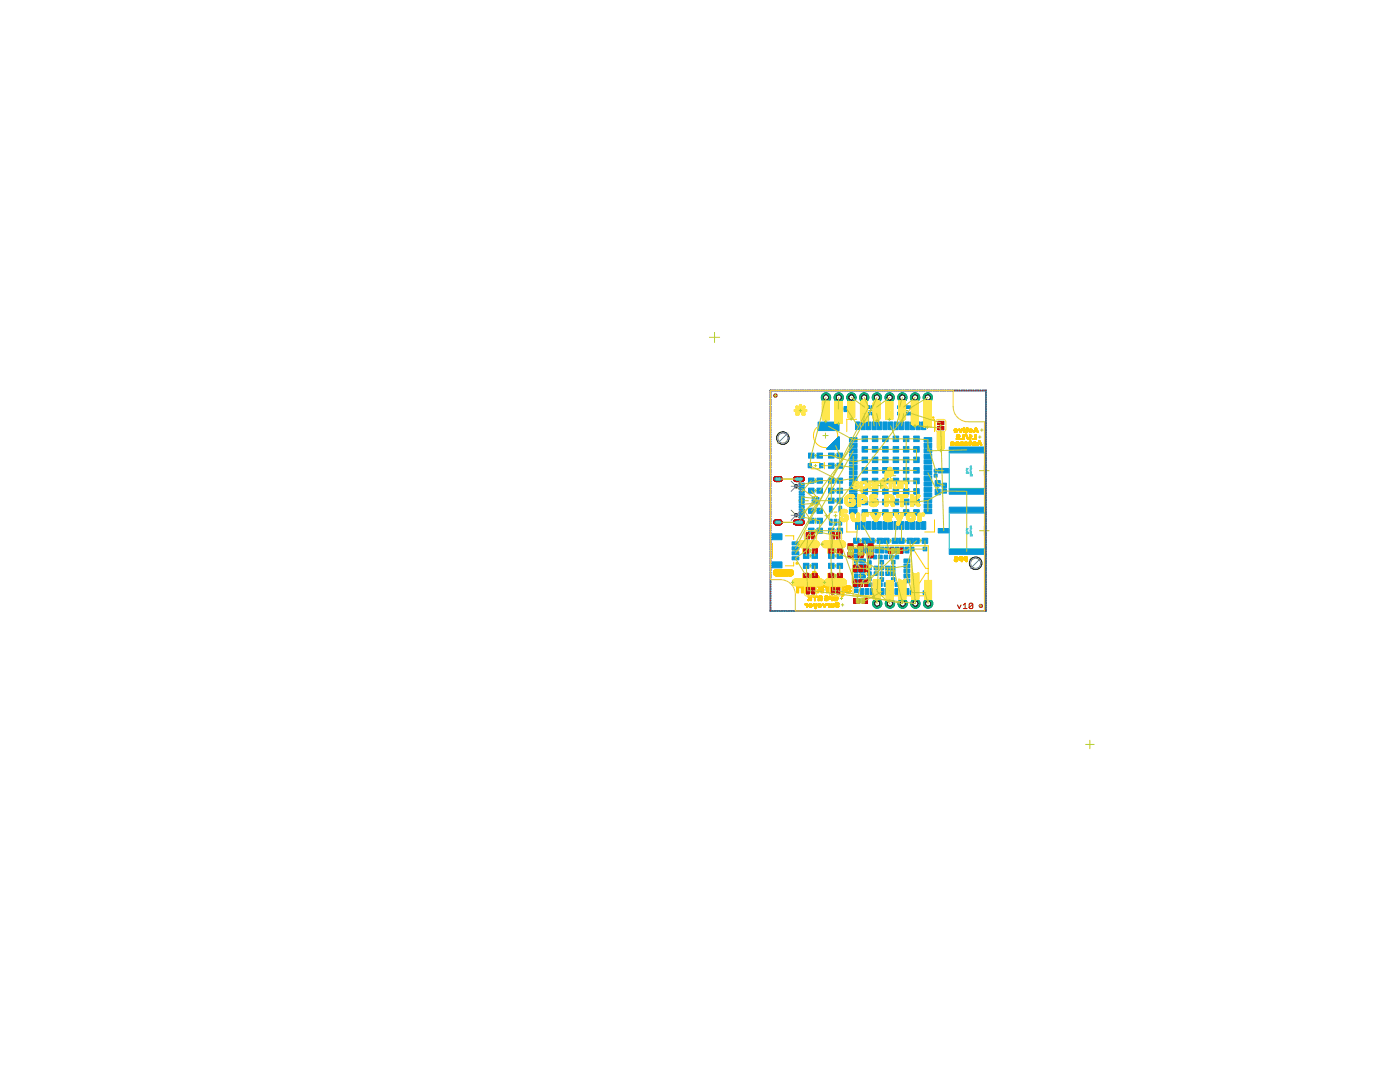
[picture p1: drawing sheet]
<svg xmlns="http://www.w3.org/2000/svg" width="279mm" height="216mm" viewBox="0 0 279 216" stroke-linecap="round" stroke-linejoin="round" font-family="sans-serif">
<g fill="none" stroke="#afd134" stroke-width=".2">
<path d="M141.6 67.3h2M142.6 66.3v2M154.5 78.9h.5M154.7 78.7v.5M164.5 79.3h.7M164.8 79v.7M159.4 99.9h1.9M160.3 98.9v2M162.3 95.9h.8M162.4 99.9h.7M162.5 90.9h.5M162.5 92.9h.5"/>
<path d="M162.5 97.9h.5M162.8 90.7v.5M162.8 92.6v.6M162.8 95.5v.8M162.8 97.6v.6M162.8 99.5v.8M164.2 86.9h1.1M164.7 86.4v1M166.4 90.9h.7M166.5 92.9h.5M166.5 97.9h.5M166.5 95.9h.5"/>
<path d="M166.5 99.9h.5M166.8 90.6v.6M166.8 92.6v.6M166.8 95.7v.5M166.8 97.6v.6M166.8 99.7v.5M167.8 81.6h.7M168.1 81.3v.6M173.4 81.9h.7M173.7 81.5v.8M176.7 94.9h2.1M177.7 93.9v2"/>
<path d="M180.3 81.9h.8M180.7 81.5v.8M186.5 94.4h.5M186.7 94.1v.6M186.9 97.3h.5M187.1 97v.6M188.2 97.4h.5M188.4 97.1v.6M195.3 87.2h.5M195.5 93.9h1.9M195.5 87v.5M195.7 85.8h.5"/>
<path d="M195.9 85.6v.5M196.4 88.4h.5M196.4 92.9v2M196.6 88.2v.5M156.1 114.3h.5M156.4 114v.6M158.2 109.9h1.1M158.7 109.3v1.2M161.5 110.9h.5M161.5 112.9h.5M161.8 110.6v.6M161.8 112.6v.6"/>
<path d="M162.2 103.9h1.1M162.5 105.9h.5M162.5 101.9h.5M162.8 101.6v.6M162.8 103.4v1M162.8 105.6v.6M163.8 117.7h1.1M164.3 117.2v1M164.5 119.4h.5M164.7 119.1v.6M166.4 102.9h.7M166.5 105.9h.5"/>
<path d="M166.5 112.9h.5M166.5 110.9h.5M166.8 102.6v.6M166.8 105.6v.6M166.8 110.7v.5M166.8 112.6v.6M167.7 119.4h.5M167.9 119.1v.6M171.4 107.9h.7M171.7 107.6v.6M174.4 107.9h.7M174.8 107.6v.6"/>
<path d="M176.7 113.9h2.1M177.4 107.9h.7M177.7 107.6v.6M177.7 112.9v2M180.4 107.9h.7M180.7 107.6v.6M183.4 107.9h.7M183.7 107.6v.6M193.5 111.6h.5M193.7 111.4v.5M195.5 105.9h1.9M196.4 104.9v2"/>
<path d="M167.9 120.7h.5M168.1 120.4v.5M174.7 120.4h.7M175.1 120.1v.7M195.5 120.9h.5M195.7 120.6v.6M216.7 148.5h1.7M217.5 147.7v1.7"/>
</g>
<path d="M156.4 95.6h1.8M161.8 92.3h1.8M161.8 93.5h1.8M164.5 92.3v1.2M154.2 108.4v3M156.4 104.2h1.8M156.7 106.9h1.7v.8M158.4 112.2v.7h-1.7M165.5 102.5v.8M166.5 102.2h.5M168 102.5v.8" fill="none" stroke="#ffcd07" stroke-width=".21"/>
<g fill="#ffcd07" stroke="#ffcd07" stroke-width=".2">
<circle cx="159" cy="112.4" r=".21"/>
<circle cx="168.3" cy="103.9" r=".13"/>
<circle cx="186.2" cy="83.3" r=".15"/>
<circle cx="162.1" cy="100.8" r=".15"/>
</g>
<g fill="none" stroke="#ffcd07" stroke-width=".2">
<path d="M162.3 99.1h.9M163 85.3a2.37 2.37 0 0 0-.4 2.7 2.37 2.37 0 0 0 2.3 1.3M167 86.1l.2 .6-.1 .5M170.9 83.7h-1.9v2.4M184.6 83.7h1.9v2.4M189.8 88.6l.7 .1M189.8 88.7h.7M189.8 88.6h.3M189.8 88.5l.3 .1M189.8 88.5h.3M189.8 88.4h.7M189.8 88.3h.6"/>
<path d="M189.8 88.3h.5M189.8 88.9h.1M189.8 88.3v.6M189.9 88.2h.1M189.9 88.9h.2M190 88.2v.1M190 88.2l-.2 .1M190 88.3v.2M190 88.5l.1 .1M190.1 88.5h-.3M190.1 88.2h.2M190.1 88.2l-.1 .1"/>
<path d="M190.2 88.2h-.1M190.2 88.4l.1 .2h-.1M190.2 88.5h.3M190.2 88.6h.3M190.2 88.2h.1M190.3 88.5h.2M190.3 88.2v.1M190.3 88.8l-.5 .1M190.3 88.8v.1M190.3 88.3h.1M190.4 88.8h-.6M190.4 88.3v.1"/>
<path d="M190.4 88.8h-.1M190.4 85.9h.7M190.4 85.9l.7 .1M190.4 85.9h.3M190.4 85.9h.1M190.4 88.4h.1M190.4 85.8h.7M190.5 86.1v.1M190.5 86.2v.1M190.5 88.4v.1M190.5 88.7l-.1 .1M190.5 85.7h.5"/>
<path d="M190.5 85.7l-.1 .2M190.5 88.5v.1M190.5 88.6v.1M190.5 86.1h.6M190.5 86.1h.1M190.5 85.7h.1M190.5 86.1h.2M190.5 86.3h.4M190.5 85.6h.4M190.5 85.6v.1M190.7 88.8h.2M190.7 88.6h.2"/>
<path d="M190.7 88.7h.2M190.7 88.5h.2M190.7 88.5v.3M190.7 85.8h-.3M190.7 85.8v.1M190.7 88.5h.1M190.7 88.3h.6M190.7 88.4v.1M190.7 88.3v.1M190.7 85.8h.1M190.8 86.1h.3M190.8 85.8h.3"/>
<path d="M190.8 85.8v.1M190.8 85.9h.3M190.8 85.9l-.1 .2M190.8 87.5v.2M190.8 87.5h.8M190.8 87.7h.7M190.9 88.2h.2M190.9 87.5h.6M190.9 87v.2M190.9 88.9h-.1M190.9 87.1l.3 .1M190.9 87.1h.2"/>
<path d="M190.9 87h.2M190.9 87.2h.1M190.9 87.5h-.1M190.9 88.8v.1M190.9 87.2l.4 .1M190.9 87.2h.3M190.9 86.9h.6M190.9 87.2v.1M190.9 86.9v.1M190.9 86.3h-.4M190.9 85.6l.1 .1M190.9 88.5h-.2"/>
<path d="M190.9 87.3l.3 .1M190.9 87.3h.5M190.9 86.8v.1M191 88.4l-.1 .4M191 86.8h.5M191 85.7l.1 .1M191 86.2l-.1 .1M191 86.8h-.1M191 86.2h-.5M191 86.8h.4M191 87.4h.4M191 88.4l.1 .1"/>
<path d="M191 86.1l-.5 .1M191 86.2h.1M191.1 88.2l-.4 .1M191.1 88.2v.1M191.1 87.4h.4M191.1 88.5h.2M191.1 85.8h.1M191.1 86v.1M191.1 86.1l-.1 .1M191.1 88.5v.4M191.1 85.8v.2M191.1 86h.1"/>
<path d="M191.1 87.1h.1M191.1 87.1l.3 .3M191.1 88.8h.2M191.1 88.6h.2M191.1 88.7h.2M191.1 88.9h.1M191.2 88.2h.1M191.2 88.2l.1 .1M191.2 88.2l-.1 .1M191.2 87.4l-.1 .1M191.2 87l-.1 .1M191.3 87h.1"/>
<path d="M191.3 87h.3M191.3 87v.1M191.3 85.7h.1M191.3 88.9h.1M191.3 85.7l.3 .1M191.3 85.7h.3M191.3 85.7v.1M191.3 87.1h.3M191.3 88.3v.5M191.3 88.4h-.6M191.3 88.2l-.5 .1M191.3 87.1l.1 .1"/>
<path d="M191.3 88.8v.1M191.3 85.6h.2M191.3 85.8l.3 .5M191.4 85.8h.2M191.4 85.9h.3M191.4 86.8h-.4M191.4 86.8h.1M191.4 87.4h.1M191.5 86h.5M191.5 86h.4M191.5 86.8v.1M191.5 87.4l.1 .1"/>
<path d="M191.5 85.6l-.2 .1M191.5 85.6l.2 .4M191.5 86.9l.1 .1M191.5 86.1h.4M191.5 87.6l-.7 .1M191.5 87h-.6M191.6 87v.1M191.6 87.5v.1M191.6 88.5v.3M191.6 88.8h.2M191.6 88.6h.2M191.6 88.7h.2"/>
<path d="M191.6 88.5h.2M191.6 88.8v.1M191.6 86.1h.3M191.6 87.6h-.1M191.6 87.6h-.8M191.6 87.1l-.1 .1M191.6 88.3h.6M191.6 88.4v.1M191.6 88.3v.1M191.6 86.3h.2M191.7 88.2h.2M191.7 87.6h.7"/>
<path d="M191.7 87.5h.7M191.7 87.6l.1 .1M191.7 87.6h.1M191.8 88.9h-.1M191.8 85.9h.2M191.8 87.7h.6M191.8 88.5v.3M191.8 88.8v.1M191.8 88.5h-.2M191.8 86.2h-.2M191.9 88.4l-.1 .1M191.9 85.7h.2"/>
<path d="M191.9 85.6h.2M191.9 88.4l.1 .1M191.9 86l-.4 .1M191.9 88.2l.1 .1M191.9 88.2l-.3 .1M192 88.5h.2M192 88.6h.2M192 88.8h.2M192 88.7h.2M192 88.8v.1M192 88.5v.3M192 88.9h.1"/>
<path d="M192 85.9h-.3M192 88.2h.2M192 88.2v.1M192 88.2l.2 .1M192.1 85.8h-.3M192.1 85.8l-.3 .5M192.1 85.7l-.3 .1M192.1 85.7h.1M192.1 85.7l-.2-.1-.2 .4M192.1 85.7v.1M192.2 86.8h.2M192.2 87.4h.2"/>
<path d="M192.2 87.3h.2M192.2 87.2h.2M192.2 87.1h.2M192.2 87h.2M192.2 86.9h.2M192.2 86.8v.7M192.2 88.9h.1M192.2 88.4h-.6M192.2 88.2l-.5 .1M192.2 88.3v.5M192.2 88.8v.1M192.3 85.4h.1"/>
<path d="M192.3 85.7v.5M192.3 86h.2M192.3 85.9h.2M192.3 86.2h.2M192.3 86.1h.2M192.3 85.8h.2M192.3 85.7h.2M192.3 85.4h.2M192.3 85.3l.2 .1M192.3 86.7l-.1 .1M192.3 86.2v.1M192.3 85.4v.1"/>
<path d="M192.3 86.3h.2M192.3 85.6h.2M192.3 85.5h.2M192.3 85.3v.1M192.3 85.5h.1M192.3 85.3h.2M192.3 86.7l.1 .1M192.4 85.3h.1M192.4 85.3h-.1M192.4 87.6v.1M192.4 87.5l-.7 .1M192.4 86.8v.8"/>
<path d="M192.5 88.4v.1M192.5 88.5h.6M192.5 88.4h.6M192.5 88.5v.1M192.5 85.6l-.2 .1M192.5 85.6v.1M192.5 88.3h.6M192.5 88.3v.1M192.5 86.3h-.2M192.5 85.7h.1M192.5 85.3v.1M192.5 85.4h.1"/>
<path d="M192.5 85.7v.5M192.5 88.8h.1M192.5 88.6h.1M192.5 86.2v.1M192.5 85.4l-.1 .1M192.5 88.8h.5M192.5 88.8l.2 .1M192.6 88.6h.5M192.6 88.2l.4 .1M192.6 88.2h.4M192.6 88.2l-.1 .1M192.7 86.7v.1"/>
<path d="M192.7 86.7h.2M192.7 86.7l.2 .1M192.7 88.7l-.2 .1M192.7 88.4v.1M192.7 86.8h.3M192.7 86.8l.4 .8M192.7 86.6h.1M192.7 85.8h.6M192.7 85.7h.6M192.7 85.6h.6M192.7 85.6v.2M192.7 86.9h.3"/>
<path d="M192.7 86.6v.1M192.8 88.4l.1 .1M192.8 86.2h.3M192.8 86.2v.1M192.8 87h.2M192.8 86.3h.2M192.8 86.1h.3M192.8 86.1v.1M192.8 87h.3M192.8 85.6h-.1M192.8 87.1h.3M192.8 88.7h.3"/>
<path d="M192.8 88.7h.1M192.8 86.6l.5 .9M192.9 88.5l-.1 .2M192.9 87.1l.2 .1M192.9 88.5h.1M192.9 87.2h.2M192.9 88.2h-.3M192.9 88.2l.2 .1M192.9 85.8v.1M192.9 87.2l.3 .1M192.9 85.9h.3M192.9 86h.2"/>
<path d="M192.9 86h.3M192.9 85.6h.3M192.9 85.5h.3M192.9 85.4h.3M192.9 86l-.1 .1M192.9 85.4v.2M192.9 85.9v.1M192.9 87.3h.3M193 87.4h.2M193 85.4h.1M193 87.4l.3 .1M193 88.8l-.1 .1"/>
<path d="M193 88.8h-.5M193 87.5h.3M193.1 88.3v.1M193.1 88.8h-.1M193.1 87.6h.2M193.1 88.8h-.6M193.1 87.6l.2 .1M193.1 88.7h-.6M193.1 88.4v.1M193.1 88.7v.1M193.1 87.7h.2M193.1 88.4h-.6"/>
<path d="M193.1 85.4h-.2M193.1 85.4h.1M193.1 86.2l-.1 .1M193.1 86.1h.1M193.1 88.5v.1M193.1 88.6v.1M193.1 86.1l-.3 .1M193.1 86.1v.1M193.2 85.6h.1M193.2 85.4v.2M193.2 85.9l-.1 .2M193.3 85.6v.1"/>
<path d="M193.3 85.8l-.1 .1M193.3 85.7v.1M193.3 87.5h.1M193.3 87.5v.1M193.3 87.6v.1M193.4 88.4h.5M193.4 88.3h.5M193.4 88.4h.1M193.4 88.3v.1M193.4 88.2h.5M193.4 88.8h.3M193.4 88.7h.4"/>
<path d="M193.4 88.8v.1M193.4 88.7v.1M193.4 88.2v.1M193.5 86.1h.5M193.5 85.7h.5M193.5 85.7v.2M193.5 86.1v.1M193.5 86.2l.4 .1M193.5 86.2h.5M193.5 85.7l.5 .1M193.5 86.1h.1M193.5 85.7h.1"/>
<path d="M193.5 87.5h.2M193.5 87.6h.2M193.5 87.4h.2M193.5 87.3h.2M193.5 87.2h.2M193.5 87.1h.5M193.5 87h.5M193.5 87h.4M193.5 86.9h.4M193.5 86.8l.3 .1M193.5 86.8h.3M193.5 87.6v.1"/>
<path d="M193.5 86.8v.8M193.5 85.9h.1M193.5 86.8h.2M193.5 87.7h.2M193.5 86.8h.1M193.5 88.5h.3M193.5 88.6h.3M193.5 88.1h.3M193.5 88h.3M193.5 88.1v.1M193.5 88.4v.2M193.5 88.6v.1"/>
<path d="M193.5 85.6h.4M193.6 86.3h.3M193.6 86.7l-.1 .1M193.6 85.6l-.1 .1M193.6 86.7l.2 .1M193.7 88h.1M193.7 85.8l-.2 .1M193.7 88l-.2 .1M193.7 88.8h-.3M193.7 88.8l-.1 .1M193.7 87.6l-.2 .1M193.8 88.8h-.4"/>
<path d="M193.8 88h.1M193.8 85.8v.1M193.8 86.8l.2 .2M193.8 88.7h-.4M193.8 88v.2M193.8 88.5v.2M193.8 88.2h.1M193.8 88.7l-.1 .1M193.8 85.6h.1M193.8 85.9h.3M193.8 87.2l-.1 .4M193.8 85.9l-.3 .2"/>
<path d="M193.8 86h.3M193.9 88.2v.1M193.9 88.4l-.1 .1M193.9 85.6l.1 .1M193.9 88.3l-.5 .1M193.9 88.3v.1M193.9 86.2v.1M193.9 87.1h-.4M194 87.1h-.5M194 87l-.1 .1M194 85.7v.1M194 86.1l-.1 .1"/>
<path d="M194 85.8l.1 .1M194.1 86.1h-.1M194.1 86.1h-.6M194.1 85.8h-.6M194.1 88.8h.2M194.1 88.6h.2M194.1 88.7h.2M194.1 88.5h.2M194.1 88.4h.7M194.1 88.8v.1M194.1 85.9v.1M194.1 88.5v.3"/>
<path d="M194.1 86h-.3M194.1 86v.1M194.1 88.4v.1M194.1 88.3h.7M194.1 87.6l.7 .1M194.1 87.6h.1M194.1 87.7h.7M194.1 87.5h.7M194.2 88.3h.6M194.3 88.2h.2M194.3 88.9h-.1M194.3 88.8v.1"/>
<path d="M194.3 86.2l.2 .1M194.3 86.2h.2M194.3 88.8h-.2M194.3 88.5v.3M194.3 88.8h.1M194.3 86.1v.1M194.3 86.1h.3M194.3 88.5h-.2M194.3 86.1h.9M194.4 88.4l-.1 .1M194.4 86.3h.1M194.4 86h.8"/>
<path d="M194.4 85.9h.7M194.4 88.4l.1 .1M194.4 85.9h.3M194.4 85.8h.3M194.5 85.8h.6M194.5 88.5h.3M194.5 88.3l-.4 .1M194.5 88.5v.3M194.5 88.6h.3M194.5 88.8h.3M194.5 88.7h.3M194.5 88.8v.1"/>
<path d="M194.5 85.7h.5M194.5 88.8h.2M194.5 88.2h.2M194.5 88.9h.1M194.5 85.6h.5M194.6 86.1l-.1 .2M194.6 85.6h.4M194.6 85.5h.3M194.6 86.8v.7M194.6 86.8h.2M194.6 87.4h.2M194.6 87.3h.2"/>
<path d="M194.6 87.2h.2M194.6 87.1h.2M194.6 87h.2M194.6 86.9h.2M194.6 85.4h.3M194.6 86.7v.1M194.7 85.4h.2M194.7 85.4l-.4 .7M194.7 88.2l-.2 .1M194.7 88.2l.1 .1M194.7 85.8l-.1 .3M194.7 88.9h.1"/>
<path d="M194.7 86.7l.1 .1M194.8 88.3v.5M194.8 88.8l-.1 .1M194.8 85.7v.2M194.8 85.7h.1M194.8 85.7l-.1 .1M194.8 86.8h.1M194.8 87.5l-.7 .1M194.8 85.9h.3M194.8 85.8h.3M194.8 86.8v.8M194.8 87.6v.1"/>
<path d="M194.8 87.6h-.7M194.8 85.9h.1M194.9 85.4h.1M194.9 85.4l.3 .7M194.9 86.1l.1 .1M194.9 86.1h.3M195 86.1l.2 .1M195 88.8h.1M195 88.8h.2M195 88.7v.1M195 86.2v.1M195 88.8l.1 .1"/>
<path d="M195 86.3h.2M195 85.7h-.5M195.1 88.6h.8M195.1 88.5h.7M195.2 88.3h.5M195.2 88.8v.1M195.2 86.1v.1M195.2 86.2v.1M195.2 88.2h.5M195.2 86.2h.1M195.2 86.2h-.2M195.3 88.7l-.1 .1"/>
<path d="M195.3 88.2h.4M195.3 88.7h-.3M195.3 88.1h.3M195.3 88h.3M195.4 88h.2M195.4 87.9l.2 .1M195.4 87.9l-.4 .8M195.4 88.4l-.1 .3M195.4 88.4h-.3M195.5 88.3v.2M195.5 88.3h.1M195.5 88.3l-.1 .1"/>
<path d="M195.5 88.4h.3M195.5 88.5h.1M195.6 88h.1M195.6 88l.3 .7M195.6 88.7l.1 .1M195.6 88.7h.3M195.7 88.8h.2M195.7 88.8v.1M195.7 88.9h.1M195.7 88.3h-.5M195.9 88.6l-.9 .1M195.9 88.7v.1"/>
<path d="M195.9 88.8v.1M195.9 88.8h.1M195.9 88.8h-.2M154.3 114.3l.1 .1M154.3 114.3h.7M154.4 114.4h.6M154.4 114.4v.1M154.4 114.2h.1M154.4 114.4h.1M154.4 114.2l-.1 .1M154.4 114.2h.6M154.4 114.1l.6 .1"/>
<path d="M154.4 114.5l.1 .1M154.4 114.5h.5M154.4 114.1h.5M154.4 114h.5M154.4 114.6h.5M154.5 113.9h.4M154.5 114.6v.1M154.5 113.9l-.1 .3M154.5 114.6h.4M154.5 113.9h3.7M154.5 114.7h2.8M154.5 113.9h.1"/>
<path d="M154.5 114.7l.1 .1M154.6 113.8h3.5M154.6 114.8h2.7M154.6 114.8l.1 .1M154.7 113.7h3.3M154.8 114.9h2.5M154.9 113.7h3M154.9 113.9v.2l.1 .1M154.9 114.5v.2M154.9 114.5h.1M154.9 113.9h.4M155 114.7h.3"/>
<path d="M155 114.4l-.1 .1M155 113.6l-.5 .3M155 114.2v.1M155 114.4h.1M155 114.4h-.6M155 114.3v.1M155 114.7h-.1M155 114.3l-.6 .1M155.1 113.9l.1 .1M155.1 114.6l-.1 .1M155.1 114.6h.2M155.2 114.6h.1"/>
<path d="M155.2 114l.1 .1M155.2 114h.1M155.2 114.5h.1M155.2 114.1h.1M155.3 114.4h.1M155.3 114.4l-.2 .2M155.3 114.1v.1M155.3 114.1h.1M155.3 114.3v.1M155.3 114.2v.1M155.3 114.3h.1M155.3 114.2h.1"/>
<path d="M155.3 114h-.2M155.3 113.9v.8M155.3 114h-.1M155.3 114.7h.1M155.6 114h.1M155.6 113.9h.1M155.6 113.9v.8M155.6 114.4h.1M155.6 114.7h.1M155.6 114.6h.1M155.6 114.5h.1M155.6 114.3h.1"/>
<path d="M155.6 114.2h.1M155.6 114.1h.1M155.9 114.7h.3M155.9 114h.1M155.9 113.9h.1M155.9 114.4l.2 .1M155.9 114.7h-.1M155.9 113.9v.8M155.9 114.6h.2M155.9 114.5l.2 .1M155.9 114.5h.2M155.9 114.4h.2"/>
<path d="M155.9 114.3h.2M155.9 114.3h.1M155.9 114.2l.1 .1M155.9 114.2h.1M155.9 114.1l.1 .1M155.9 114.1h.1M155.9 113.9v.1M155.9 114l.3 .7M156.1 114l.2 .4M156.1 113.9v.1M156.2 114.7h.1M156.2 114h.2"/>
<path d="M156.2 114.2h.1M156.2 114.2h.2M156.3 114.4h.1M156.3 114.3h.1M156.4 114.1l-.2 .1M156.4 114.7h.3M156.4 114.1h-.2M156.4 114h-.2M156.4 114.7h.1M156.4 113.9l-.3 .1M156.4 113.9l-.1 .5M156.4 114.6h.3"/>
<path d="M156.5 114.5h.2M156.5 114.4l.2 .1M156.5 114.4h.1M156.5 114.3h.1M156.5 114.2l.1 .1M156.5 114.2h.1M156.6 114.2l-.2 .5M156.6 114.2v.1M156.6 114.3l.1 .4M156.7 113.9h.3M156.7 113.9l.1 .5M156.7 114h.3"/>
<path d="M156.7 114.7h.1M156.7 114.1h.2M156.7 114h.2M156.8 114.2h.1M156.8 114.4h.1M156.8 114.3h.1M156.9 114.3h-.1M157 114.7h-.1M157 114.6h.3M157 113.9h.1M157 113.9l-.2 .5M157 114.5h.3"/>
<path d="M157 114.4h.3M157.1 114.3h.2M157.1 114.2h.2M157.2 114.1h.1M157.2 114h.1M157.2 113.9h.1M157.2 114l-.2 .7M157.2 113.9v.1M157.3 113.9v1h-2.6M157.5 113.9v.1M157.5 114.6l.1 .1M157.5 114.6h.1"/>
<path d="M157.5 114.3h.3M157.5 114.3h.1M157.5 114.2h.1M157.5 114.3v.1M157.5 114.2h.3M157.5 114.4h.1M157.5 114.2v.1M157.5 114.6v.3l.6-.1M157.5 114.6l.2 .1M157.6 114h-.1M157.6 114.4l.1 .1M157.6 114.2h-.1"/>
<path d="M157.6 114.2h.2M157.6 113.9l-.1 .1M157.7 113.9h-.1M157.8 114.4h-.2M157.8 114.7h.4M157.8 114.2h.1M157.8 113.6l.1 .1M157.8 113.9h.1M157.8 114.4h-.3M157.8 114.2v.2M157.8 114.4h.1M157.9 113.7l.2 .1"/>
<path d="M157.9 113.9l.1 .1M157.9 113.9l.4 .1M157.9 114.6l-.1 .1M157.9 114h.4M157.9 114.6h.4M157.9 114.9h-.4M158 114v.1M158 114h.3M158 114.1h.1M158 114.5h.3M158 114.1h.3M158.1 114.1v.3"/>
<path d="M158.1 114.8l-.6 .1M158.1 114.1l.2 .1M158.1 114.4l-.2 .2M158.1 114.3h.2M158.1 113.8l.1 .1M158.1 114.8h-.6M158.2 114.7l-.7 .1M158.2 114.7h-.7M158.2 113.9l.1 .2M158.3 114.6l-.2 .2M158.3 114.1v.1M158.3 114.5v.1"/>
<path d="M158.3 114.6h-.3M158.3 114.5h-.3M158.3 114.2v.2M158.3 114.4v.1M158.3 114.2h-.2h.2M158.3 114.4h-.2M159 118h.4M159 117.4h.4M159 117.9h.4M159 117.4v.9h.4v-.9M159 118.3h.4M159 118.2h.4"/>
<path d="M159 118.1h.4M159 117.8h.4M159 117.7h.4M159 117.6h.4M159 117.5h.4M159 117.3h.4M159 117.2h.4M159 117.2h.5M159 117.3v.1M159 117.1h1.3M159 117.1v.2M159.1 117.1h1.2"/>
<path d="M159.1 117h.8M159.1 117l-.1 .1M159.3 116.9l.3-.1 .3 .2M159.3 116.9h.4M159.3 116.9l-.2 .1M159.4 117.3l-.4 .1M159.4 117.3h.1M159.4 117.3v.1M159.5 117.2l-.1 .1M159.6 117.1l-.1 .1M159.7 117.1l.1 .1M159.8 117.2h.1"/>
<path d="M159.8 117.2h.5M159.9 117.2h.4M159.9 117.2v.1M159.9 117l.1-.1h.3v1.4h-.4v-.8M159.9 117.3h.4M159.9 117.3h.1M159.9 117.4h.4M159.9 117.3v.2M159.9 118h.4M159.9 117.9h.4M159.9 118.3h.4M159.9 118.2h.4"/>
<path d="M159.9 118.1h.4M159.9 117.8h.4M159.9 117.7h.4M159.9 117.6h.4M159.9 117.5h.4M160 117h.3M160 116.9h.3M160.5 118h1.3M160.5 117.3h.4M160.5 117.1h.4M160.5 117.4h.4M160.5 117.9h.5"/>
<path d="M160.5 118.3h.4M160.5 118.2h.4M160.5 118.1h1.3M160.5 117.8h.4M160.5 117.7l.4 .1M160.5 117.7h.4M160.5 117.6h.4M160.5 117.5h.4M160.5 117.2h.4M160.5 117h.4M160.5 116.9h.4M160.9 117.7v-.8h-.4v1.4h.4v-.2l.1 .1"/>
<path d="M160.9 117.7v.1M160.9 117.8l.1 .1M161 117.9l.1 .1M161 118.2h.7M161.1 118.3h.5M161.1 118.3h.1M161.2 118.3h.3M161.2 119l.3 .1M161.2 119h.3M161.2 119l.1 .1M161.2 119.7v.1M161.2 119.8l.2 .1"/>
<path d="M161.3 119.7h-.1M161.3 119.8h.1M161.3 119.1h.3M161.3 118.9l.2 .1M161.3 119.1h.1M161.3 118.9h.1M161.3 119.1l.3 .1M161.3 119.1l.2 .2M161.3 118.9l-.1 .1M161.4 118.9h.1M161.4 119.2h.3M161.4 118.9h-.1"/>
<path d="M161.4 119.5l-.1 .2M161.4 118.9l.1 .1M161.4 119.2l.6 .1M161.4 117.9h.4M161.4 119.3h.6M161.4 117.8l-.1 .2M161.4 117.8h.4M161.5 119.5h.5M161.5 119l.1 .1M161.5 117.7v-.8h.3v1M161.5 117.3h.3M161.5 117.1h.3"/>
<path d="M161.5 117.4h.3M161.5 117.7h.3M161.5 117.6h.3M161.5 117.5h.3M161.5 117.2h.3M161.5 117h.3M161.5 116.9h.3M161.5 117.7l-.1 .1M161.5 119.8h-.3M161.5 119.3h.5M161.5 119.3l-.1 .2M161.5 119.4h.5"/>
<path d="M161.5 119.7h-.3M161.6 119.1l.1 .1M161.6 119.7h-.4M161.6 119.6l-.3 .1M161.6 119.6h-.3M161.7 119.8v-.3l-.3 .4M161.7 119.6h.3M161.7 119.1h.3M161.7 119.2h.3M161.7 119.7h.3M161.7 119h.3M161.7 118.9h.2"/>
<path d="M161.7 118.9v.3M161.7 119.8h.1M161.8 115h.8M161.8 118.9h.1M161.8 119.8h.1M161.8 118.2l-.3 .1-.5-.1M161.8 115.1h.9M161.8 115v.2M161.8 115.1h.8M161.8 114.8v.2M161.8 115.2l.1 .3M161.8 115.2h1.6"/>
<path d="M161.8 114.8h.9M161.8 118.9h-.1M161.8 118.1v.1M161.8 115.3h1.6M161.8 114.7h1M161.8 118v.1M161.8 115.4h1.6M161.8 117.9v.1M161.9 114.7h.9M161.9 114.6h1M161.9 115.5h1.5M161.9 114.6h.2"/>
<path d="M161.9 114.6l-.1 .2M161.9 115.5l.1 .1M161.9 118.9l.1 .1M161.9 116.4v.2h.7M161.9 116.6h.7M161.9 116.5h.7M161.9 116.4h.6M161.9 116.4h.5M161.9 116.4h.4M162 116.3l-.1 .1M162 119.8h-.3M162 119.5h-.6"/>
<path d="M162 116.9h.7l.3 .2h-1zM162 119v.8M162 119.8h-.1M162 117.1h.9M162 117h.9M162 116.9l.8 .1M162 116.9h.8M162 115.6h1.4M162 114.5h.1M162 115.6l.5 .3M162 114.5l-.1 .1M162.1 114.5v.1"/>
<path d="M162.1 115.7h1.3M162.1 115.8h1.3M162.2 116.6v.1M162.2 114.2h.6M162.2 114.2h.1M162.2 119h.9M162.2 119.1h.1M162.2 119v.1M162.2 115.8h1.2M162.2 114.1l.4-.1 .3 .3M162.2 116.7v.1M162.2 116.8h.4"/>
<path d="M162.2 116.7h.4M162.2 116.8h.1M162.2 118h.4M162.2 117.3h.4M162.2 117.4h.4M162.2 117.9h.4M162.2 117.1v1.2h.4v-1.2M162.2 118.3h.4M162.2 118.2h.4M162.2 118.1h.4M162.2 117.8h.4M162.2 117.7h.4"/>
<path d="M162.2 117.6h.4M162.2 117.5h.4M162.2 117.2h.4M162.2 117.1h.4M162.2 116.8v.1M162.3 116.3l.3 .2M162.3 100.8h.9M162.3 115.9h1.1M162.3 114.1h.4M162.3 114.2h.1M162.4 114.5l-.2 .1M162.4 114.2l.1 .1"/>
<path d="M162.4 114.2h.5M162.4 114.5h.5M162.4 115.9h1M162.5 114.4h.4M162.5 114.3h.4M162.5 114.4l-.1 .1M162.5 115.9l.9 .1M162.5 119.1v.7M162.5 114.3v.1M162.5 114.3h.1M162.5 119.1h.3M162.5 119.6h.3"/>
<path d="M162.5 119.2h.3M162.5 119.8h.3M162.5 119.3h.3M162.5 119.7h.3M162.5 119.5h.3M162.5 119.4h.3M162.6 116.5v.1M162.6 116.6v.1M162.6 114.9v.1M162.6 116.7v.2M162.6 115v.1M162.6 115.1h.2"/>
<path d="M162.7 114.8l-.9 .1M162.7 114.8l-.1 .1M162.8 119.1v.7M162.8 119.8l-.1 .1M162.8 115.1h.6M162.8 119.1h.1M162.8 114.7l-.1 .1M162.8 115.9l.4 .3M162.9 118.3h.4M162.9 114.6l-.1 .1M162.9 116h.5M162.9 114.5l-.6 .1"/>
<path d="M162.9 114.3v.1M162.9 114.5v.1M162.9 114.9h.4M162.9 114.3l-.4 .1M162.9 116.9h.5M162.9 114.9h.1M162.9 114.4h.1M162.9 114.4v.1M163 114.9l.1 .2M163 118.1h.4M163 116h.4M163 116.9l.5 .1"/>
<path d="M163 118.9l.1 .1M163 116.1h.4M163 118h.5M163 114.8v.1M163 114.9l.4 .1M163 118.9l-.8 .1M163 115.1v.1M163.1 117h.4M163.1 115.1h-.1M163.1 115.1h.3M163.1 119.1h-.9M163.1 119v.1"/>
<path d="M163.1 117.9h.4M163.1 115.1h.1M163.1 116.2h.3M163.1 115h.3M163.1 117.9h.5M163.1 117.1h.5M163.1 114.8l.3 .2M163.2 117.1h.4M163.2 116.2v.1M163.2 117.8h.4M163.2 116.2h.2M163.2 116.3h.2"/>
<path d="M163.2 116.3l.1 .1M163.2 117.2h.5M163.2 116.4h.2M163.3 119.8h.1M163.3 117.7h1M163.3 116.4h.1M163.3 119.2v.1M163.3 119.3h.2M163.3 119.3l.3 .1M163.3 119.2h.2M163.3 119.3v.1M163.3 119.7v.1"/>
<path d="M163.3 117.6h1M163.3 119.4h.7M163.3 119.1v.1M163.3 119.8l.1 .1M163.3 119.7h.1M163.3 117.2h.4M163.3 119.8h.2M163.3 119.1h.7M163.3 119.4l.1 .1M163.3 116.4l.1 .1M163.3 119l.3 .2M163.3 119v.1"/>
<path d="M163.3 119.5h.7M163.3 117.3h.5M163.3 117.5h1M163.4 119.5h.6M163.4 119.5l-.1 .2M163.4 119.5h.1M163.4 117.5h.9M163.4 116.5h.1M163.4 115h.1M163.4 116.5l.1 .1M163.4 117.3h.9M163.4 115v.1"/>
<path d="M163.4 119h.6M163.4 119l.2 .2M163.4 118.2h-.5M163.4 117.4h.9M163.4 115.1v.2M163.4 116.5v.1M163.4 119h.1M163.4 117.4l-.5 .9h.4l.4-.6 .2 .1M163.4 115.3v1.3M163.5 119h.5M163.5 119.8l-.1 .1M163.5 119.8h-.2"/>
<path d="M163.5 119.2l.1 .2M163.5 119.2h-.2M163.5 119.7l-.2 .1M163.6 118.9h.4M163.6 119.7h-.3M163.6 119.2h-.1M163.6 119.6l-.3 .1M163.6 118.9l-.2 .1M163.6 119.1v.1M163.6 119.6l-.1 .2M163.7 117.7l-.5 .1M163.7 119.1l.1 .3"/>
<path d="M163.7 119.6l.1 .2M163.8 119.8v.1M163.8 119.6h.2M163.8 119.2h.2M163.8 119.3h.2M163.8 119.7h.2M163.8 117.7h.5M163.8 119.8h.2M163.9 118h.4M163.9 116.3v1.1l-.5-.5h-.5l.5 .5M163.9 116.8h.4M163.9 117.3h.4"/>
<path d="M163.9 117.1h.4M163.9 117.9h.4M163.9 118.3h.4M163.9 118.2h.4M163.9 118.1h.4M163.9 117.8h.4M163.9 117.2h.4M163.9 117h.4M163.9 116.9h.4M163.9 116.3l.4 .2M163.9 116.7h.4M163.9 116.6h.4"/>
<path d="M163.9 116.5h.3M163.9 116.4h.1M163.9 118.9h.1M164 118.9v.1M164 119.8l-.1 .1M164 119.1l-.7 .1M164 119.8h-.2M164 119.6h-.7M164 119l-.7 .1M164 119v.8M164 119.8h.1M164.3 116.5v1.8h-.4v-.5"/>
<path d="M164.4 117.1h.9M164.4 117h.5M164.4 116.9l.4 .1M164.4 116.9h.3M164.4 116.8v.1M164.5 119.6l.3 .3M164.5 119.6h.3M164.5 119.5h.3M164.6 119.6l.6 .1M164.6 119.7h.6M164.6 119.5l-.1 .1M164.6 119h.6"/>
<path d="M164.6 119l.1 .1M164.6 119.1h.6M164.7 119.1h.1M164.7 119.8h.5M164.7 117.2l.2 .2M164.7 119h.4M164.7 119.1v.1M164.7 116.9l-.3-.1v.4h.9M164.7 116.9h.1M164.7 118.9l-.1 .1M164.7 119.8h.4M164.7 118.9h.4"/>
<path d="M164.7 117.2h.6M164.8 119.6l.1 .1M164.8 119.5v.1M164.8 117.3h.5M164.8 119.1v.1M164.9 119.5h-.1M164.9 118.9h-.2M164.9 119.1h-.1M164.9 117.4h.4M164.9 117.4v.2M164.9 117.5h.4M164.9 119.3l-.3 .2"/>
<path d="M164.9 118h.4M164.9 117.9h.4M164.9 118.3h.4M164.9 118.2h.4M164.9 118.1h.4M164.9 117.8h.4M164.9 117.7h.4M164.9 117.6h.4M165 119.3h.2M165 117h.3M165 116.9l.3 .1M165 116.9h.1"/>
<path d="M165 119.1h.2M165 119.1v.1M165 116.9v.2l-.2-.2M165 119.2h.2M165 119.6h.2M165 119.2l-.1 .1M165 118.9l.1 .1M165 116.9h.2M165 119.2h.1M165.1 119.5l.1 .1M165.1 119.4l-.5 .1M165.1 119h.1"/>
<path d="M165.1 119.5l-.1 .2M165.2 119.4h-.6M165.2 119.4h-.1M165.2 119.3l-.5 .1M165.2 119v.1M165.2 119.7l-.2 .2M165.2 119.3h-.5M165.2 119.1v.1M165.2 119.2v.2M165.2 119.6v.1M165.2 119.7h.1M165.3 116.9h.1"/>
<path d="M165.3 116.9v1.4h-.4v-.7M165.4 119.3h.3M165.4 119.3l.3 .1M165.4 119.2h.3M165.4 119.3l.1 .2M165.4 119.2v.1M165.5 119.4l.7 .1M165.5 119.4h.7M165.5 119.1h.7M165.5 118.3h.4M165.5 118.3h.1M165.5 118.2v.1"/>
<path d="M165.5 119.5h.7M165.5 119.5l.1 .1M165.5 118.1h1.3M165.5 119h.7M165.5 118h1.3M165.5 117.3h.4M165.5 117.4h.5M165.5 117.9h.4M165.5 118h.5M165.5 117.9h.5M165.5 117.8h.4M165.5 117.7h.4"/>
<path d="M165.5 117.6h1.3M165.5 117.6h1.2M165.5 117.5h1.1M165.5 117.5h1M165.5 117.5h.7M165.5 117.3l.4 .1M165.5 117.2h.4M165.5 117.1h.5M165.5 117.1v1.1M165.5 118v.1M165.6 119.5h.6M165.6 119l-.2 .2"/>
<path d="M165.6 117.1h1.2M165.6 117.1h1.1M165.6 117l-.1 .1M165.6 117h1.1M165.6 119.6h.6M165.6 119h.6M165.6 119h.1M165.6 119.6h.2M165.7 117h.9M165.7 119.2v.1M165.7 119.3v.1M165.7 119.2h-.3"/>
<path d="M165.7 119.4l-.1 .2M165.7 118.9h.4M165.8 118.9l-.2 .1M165.8 119.1l-.1 .1M165.8 116.9h.7M165.9 118.3v-.1l.7 .1M165.9 118.3h.1M165.9 119.6h.1M165.9 119.1v.1M165.9 118.2v.1M165.9 117.2v.1M165.9 117.9h.1"/>
<path d="M165.9 117.3v.1M165.9 119.6h.3M165.9 119.2h.3M165.9 119.8h.3M165.9 119.3h.3M165.9 119.7h.3M165.9 119.8l.1 .1M165.9 119.2v.2M165.9 119.6v.2M165.9 117.4l.2 .1v.2M165.9 117.2h.1M166 117.9l.1 .1"/>
<path d="M166 117.1v.1M166 117.6l-.1 .3M166 118.2l.7 .1M166.1 117.1h-.1M166.1 118h.1M166.1 118.9l.1 .1M166.1 119.8v.1M166.2 119.1l-.8 .1M166.2 119.8h-.3M166.2 119v.7M166.2 119.7l-.1 .1M166.2 117.5h.2l-.1 .2"/>
<path d="M166.3 117.7h.5M166.3 117.1h.1M166.3 118v.1M166.3 117.7h.1M166.3 117.1h.5M166.3 117.1l.1 .1M166.4 117.7h.1M166.4 119.6l.8 .1M166.4 119.7h.1M166.4 119.4v.3M166.4 119.7h.7M166.4 119.6h.2"/>
<path d="M166.4 119.5h.2M166.4 119.4h.4M166.4 117.7l.4 .1M166.4 117.2h.4M166.4 119.7l.2 .1M166.4 117.2h.1M166.4 117.7v.1M166.4 119.3v.1M166.4 119.3l.4 .1M166.4 118h.1M166.4 117.8l.1 .2M166.4 119.1h.1"/>
<path d="M166.4 119.3h.4M166.4 119.1h.8M166.4 119l.7 .1M166.5 119.1l.7 .1M166.5 119.1h.2M166.5 119l-.1 .1M166.5 119.3h-.1M166.5 119.8h.5M166.5 119h.6M166.5 117.8h.4M166.5 117.9h.4M166.5 118h.4l-.1 .1"/>
<path d="M166.5 118h-.1M166.5 117.5h.1M166.5 119.3h.1M166.5 119h.5M166.6 119.8v.1M166.6 117.5h.1M166.6 118.9h.3M166.6 119.5v.1M166.6 119.6h.1M166.6 118.3h-.4M166.6 117l-.8-.1-.2 .1M166.6 117.5l.2 .1"/>
<path d="M166.6 117h.1M166.7 118.9l-.2 .1M166.7 117l.1 .1M166.7 119.3h.1M166.8 117.1v.1M166.8 119.5h-.2M166.8 118.2h-1.3M166.8 117.6v.1M166.8 119.3v.1M166.8 117.2v.1l-.4-.1M166.8 119.4h.1M166.8 119.4v.1"/>
<path d="M166.8 119.1l.1 .1M166.8 117.7v.1M166.8 119.4l-.4 .1M166.8 118.1l-.2 .2M166.8 118.9l.4 .3M166.8 117.8l.1 .1M166.9 117.9l-.1 .2h-1.3M166.9 119.2h.3M166.9 119.2l.1 .1M167 119.2h.2M167 119.5l-.2 .1M167 117.5v.2"/>
<path d="M167 119.3h.2M167 119.5h.2M167 117.4h.4M167 117.7l.4 .1M167 117.7h.4M167 117.6h.4M167 117.5h.4M167 117.7v.2M167 119.4v.1M167 119.3v.1M167 119.4h.2M167 117.9h.4"/>
<path d="M167 117.8h.4M167 117.9l.1 .1M167 119.8l-.1 .1M167 117.3h.4M167 117.2v.3M167 117.9h.5M167 117.2h.5M167.1 118h.4M167.1 117.1h.5M167.1 118l.2 .3M167.1 119.7l-.1 .1M167.1 118h1.3"/>
<path d="M167.1 119.7h-.7M167.1 117.1h1.3M167.1 118.1h1.3M167.1 119.7h.1M167.2 118.1h1.2M167.2 117h1.2M167.2 119.2h.1M167.2 119.6h-.3M167.2 118.2h.8M167.2 119.5l-.1 .2M167.2 119.2v.1M167.2 119.4v.1"/>
<path d="M167.2 119.3v.1M167.2 119.5h-.3M167.2 117h.8M167.2 117l-.2 .2M167.2 119.4h.1M167.2 119.4l-.2 .1M167.3 116.9h.6M167.3 118.3h.6M167.3 118.3h.1M167.3 116.9l-.1 .1M167.4 116.9h.5M167.4 117.7v.1"/>
<path d="M167.4 117.5v.2M167.4 117.3v.2M167.4 117.3l-.4 .1M167.4 117.8l-.3 .2M167.4 117.8v.1M167.4 118.3h.3M167.4 117.9l.1 .1M167.5 117.2l-.1 .1M167.5 117.2l.2-.1 .3 .2M167.5 118h.1M167.8 117.1h.6M167.8 118.3h-.4"/>
<path d="M167.9 118h.5M167.9 118h-.1M167.9 117.2h.5M167.9 117.9h.5M167.9 116.9h.1M167.9 118.2l-.1 .1M168 117.9h.4M168 117.9l-.1 .1M168 117.3h.4M168 117.8h.4M168 117.3v.2M168 117.8v.1"/>
<path d="M168 118.1v1l.3-.2M168 119.1h.1M168 119h.2M168 117.4h.4M168 118.3h.4M168 118.2h.4M168 117.5h.4M168 118.1l-.1 .1M168 118.1h.1M168 118.8h.3M168 118.8h.4M168 118.7h.4"/>
<path d="M168 118.6h.4M168 118.5h.4M168 118.4h.4M168 117.7h.4M168 117.6h.4M168 116.9l.4 .1M168 116.9h.1M168 117.5v.2M168 117.7v.1M168.1 119l-.1 .1M168.3 116.9h-.3v.2v-.2M168.3 118.9h-.3"/>
<path d="M168.4 116.9h.1M168.4 118.8l-.1 .1M168.4 116.9v1.9M168.6 117.7v.1M168.6 117.8v.2M168.6 117.9h.4M168.6 117.8h.4M168.6 118v.1M168.6 118h.4M168.6 117.7h.7M168.6 118h.6M168.6 117.7h.1"/>
<path d="M168.6 117.2h.4M168.6 117.2v.1l.4-.1M168.6 117.6v.1M168.6 118.1l.1 .1M168.6 118.1h1.2M168.6 117.6h.9M168.6 117.1h.4M168.7 117.1h1.1M168.7 117.6h.9M168.7 117.1l-.1 .1M168.7 118.2h.1M168.7 118.1h1.1"/>
<path d="M168.7 118.2h1M168.7 117.5h1M168.7 117h1.1M168.7 117l.4-.2 .6 .2M168.7 117v.1M168.8 118.2l.7 .1M168.8 117h.9M168.8 117.5h1M168.8 118.3h.8M168.9 117.5h.9M168.9 116.9h.7M169 117.9v.1"/>
<path d="M169 118h.1M169 103.7v2.5h1.9M169 117.2h.1M169 117.8v.1M169 118.3h.4M169.1 117.4h.7M169.1 117.7l-.1 .1M169.1 117.1l-.1 .1M169.1 117.7l-.5 .1M169.2 118v.1M169.2 117.4l-.6 .2M169.3 118h.1"/>
<path d="M169.3 117.1h.1M169.3 117.4h-.1M169.3 117.4h.5M169.4 118l-.2 .1M169.4 118h.4M169.4 117.1l.1 .1M169.4 117.3l-.1 .1M169.4 117.3h.4M169.4 117.1h.4M169.5 118h-.1M169.5 117.2h.1M169.5 117.2l-.1 .1"/>
<path d="M169.5 117.2h.3M169.5 117.9v.1M169.5 117.9h.4M169.5 117.9l.4-.1v.2M169.5 117.9h.1M169.6 117.6l-.5 .1M169.7 117.5l-.1 .1M169.7 117l.1 .1M169.7 118.2l-.2 .1M169.8 117.5h-.1M169.8 117.1v.1M169.8 118l-.1 .2"/>
<path d="M169.8 117.4v.1M169.8 117.2v.2M169.9 118h-.1M170.2 108.9h15.1v10h-15.1zM185.3 113.4h-.6l-2.9-4.5v10l2.9-4.5h.6M186.5 103.7v2.5h-1.9M190.5 111.8h.2M190.5 111.8l.6 .1M190.5 111.7h.2M190.5 111.8v.1M190.5 111.7v.1M190.5 111.9l.1 .1"/>
<path d="M190.5 111.6v.1M190.5 112h.6M190.5 111.3h.6M190.5 111.2h.6M190.5 111.3h.1M190.5 111.2v.1M190.5 111.3h.2M190.6 112h.5M190.6 112l.2 .1M190.6 111.5l-.1 .1M190.6 111.3v.1M190.6 111.2h.4"/>
<path d="M190.6 111.1h.4M190.6 111.1l-.1 .1M190.6 111.5h.5M190.6 111.5h.1M190.6 112h.4M190.7 111.1h-.1M190.7 111.8h.1M190.7 111.8h.2M190.8 111.7h-.3M190.8 111.7l-.1 .1M190.9 111.8h.2M190.9 111.3h.2"/>
<path d="M190.9 111.4h.2M190.9 111.4l-.3 .1M190.9 111.4h.1M190.9 111.4h-.2M190.9 111.1h.1M190.9 111.7h-.4M191 112.1h-.1M191 111.1l.1 .1M191 111.6l-.2 .1M191.1 111.6h-.6M191.1 112l-.1 .1M191.1 111.2v.2"/>
<path d="M191.1 111.6h-.1M191.1 111.8h-.2M191.1 111.8h.1M191.1 111.5l-.6 .1M191.1 111.3h-.6M191.1 111.5v.1M191.1 111.9h-.6M191.1 111.5h-.4M191.1 111.9v.1M191.1 111.4h.1M191.1 111.8v.1M191.1 111.4v.1"/>
<path d="M191.3 111.5h.3M191.3 111.4h.3M191.3 111.5v.1M191.3 111.4v.1M191.3 111.6h.8M191.3 111.5l.3 .1M191.3 111.4h.1M191.3 111.6l.1 .1M191.4 111.3h.7M191.4 111.3l-.1 .1M191.4 111.7h.7M191.4 111.7l.1 .1"/>
<path d="M191.4 111.2h.7M191.5 111.7l.6 .1M191.5 111.2l-.1 .1M191.5 111.2h.6M191.5 111.8h.2M191.6 111.4l-.1 .4M191.6 111.8h.5M191.6 111.4h-.3M191.7 111.4h-.1M191.8 111.4v.2M191.8 112h.3M191.8 111.9h.3"/>
<path d="M191.8 111.8h.3M191.8 111.5h.3M191.8 111.4h.3M191.8 112h.1M191.8 111.8v.2M191.9 112h.1M191.9 112h.2M191.9 112v.1M192 111.1l.1 .1M192 111.1l-.5 .1M192 112.1h.1M192.1 111.3l-.8 .1"/>
<path d="M192.1 111.2v.8M192.1 112l-.1 .1M192.3 111.5v.2M192.3 111.4v.1M192.3 111.5l.3 .1M192.3 111.5h.2M192.3 111.4h.2M192.3 111.6h.7M192.3 111.3h.7M192.3 111.7h.1M192.3 111.7h.7M192.3 111.3v.1"/>
<path d="M192.4 111.7h.6M192.4 111.2h.6M192.4 111.7l.1 .1M192.4 111.7l.6 .1M192.5 111.8h.5M192.5 111.8h.1M192.5 111.2h.5M192.5 111.4v.1M192.5 111.5h.1M192.5 111.5v.3M192.5 111.4h-.2M192.6 111.4h-.1"/>
<path d="M192.7 111.4l.1 .2M192.8 112v.1M192.8 111.8v.2M192.8 112h.2M192.8 111.9h.2M192.8 111.8h.2M192.8 111.5h.2M192.8 111.4h.2M193 112.1h-.1M193 111.1l-.7 .2M193 111.1v.1M193 112l-.2 .1"/>
<path d="M193 111.2v.8M193 112v.1M193 111.3l-.7 .1M193 112h-.2M160.7 120.6h.5M160.7 120.5l.5 .1M160.7 120.6v.1M160.7 120.6h.1M160.7 120.7h.5M160.7 120.5h.2M160.7 120.7h.2M160.7 120.5v.1"/>
<path d="M160.8 120.5h.1M160.9 120.8h.3M160.9 120.7h.3M160.9 120.7l.1 .1M161 121.1l.1 .1M161 120.8h.2M161 121.1h.2M161 121h.2M161 120.9h.2M161 120.5h-.1M161 120.8v.3M161 120.5h.1"/>
<path d="M161.1 120.5h.1M161.1 120.5l.1 .1M161.2 120.6v.5M161.2 121.1l-.1 .1M161.4 120.8h.2M161.4 120.9h.3M161.4 120.7h.2M161.4 120.9l.1 .2M161.4 120.8v.1M161.4 121h.7M161.4 120.9h.7M161.4 120.7v.1"/>
<path d="M161.4 120.6h.7M161.4 120.6v.1M161.5 121h.5M161.5 120.6h.6M161.5 120.6h-.1M161.5 120.6h.5M161.5 121.1h.5M161.5 120.5v.1M161.5 121.1h.4M161.6 120.5h.3M161.6 120.5h-.1M161.6 120.8v.1"/>
<path d="M161.6 120.9h.1M161.6 120.7v.1M161.7 120.7h-.1M161.8 120.5h.1M161.8 120.7l.1 .1M161.8 120.9h.3M161.8 120.7h.3M161.8 120.9l.1 .2M161.9 120.8h.2M161.9 120.8l-.1 .1M161.9 120.5h-.3M161.9 120.5l.1 .1"/>
<path d="M161.9 121.1v.1M162 120.6h.1M162.1 121l-.2 .1M162.1 120.9v.1M162.1 120.8l-.2 .1M162.1 120.7h-.7M162.1 120.6v.3M162.1 120.8v.1M162.3 120.6h.3M162.3 120.5l.3 .1M162.3 120.6h.1M162.3 120.5v.1"/>
<path d="M162.3 120.7h.3M162.3 120.6l.4 .8M162.4 120.5h.1M162.4 120.8h.6M162.4 120.7h.2M162.5 120.5h-.2M162.5 120.5h.1M162.5 120.9h.4M162.5 121h.3M162.5 121.1h.3M162.5 120.5l.1 .3M162.6 121.1h.2"/>
<path d="M162.6 121.2h.2M162.6 121.2l.3 .1M162.6 121.3h.3M162.7 121.4h.2M162.8 120.7l-.2 .1M162.8 121v.1M162.8 121l-.3 .1M162.8 120.6h.3M162.8 121.1l.1 .2M162.9 120.5h.1M162.9 121.3h.1M162.9 120.9h-.4"/>
<path d="M162.9 121.3v.1M162.9 121.4h-.2M162.9 120.5l-.1 .2M162.9 120.8h-.5M163 120.7l-.3 .1M163 120.7h-.3M163 120.6h-.2M163 120.5l.1 .1M163 120.6l-.2 .4M163.1 120.6h-.3M163.1 120.6h-.1M163.3 120.8l.6 .1"/>
<path d="M163.3 120.8h.6M163.3 120.7l.2 .1M163.3 120.7h.6M163.3 120.7v.1M163.3 120.6h.6M163.3 120.6v.1M163.3 121.1h.5M163.3 121.1h.1M163.3 121v.1M163.3 121h.1M163.4 120.9h.1M163.4 120.9l-.1 .1"/>
<path d="M163.4 120.5l.4 .1M163.4 120.5h.3M163.4 120.5l-.1 .1M163.4 120.9l.1 .1M163.5 120.7v.1M163.6 120.7h.1M163.6 120.5h.1M163.7 120.9h.2M163.7 120.7h.2M163.7 120.7l-.1 .3M163.8 120.6h.1M163.9 121.1h-.6"/>
<path d="M163.9 121l-.6 .1M163.9 120.6h.1M163.9 120.6v.1M163.9 121v.1M163.9 121h-.6M163.9 120.7v.2M163.9 120.9v.1M164.1 120.6l.4 .5M164.2 120.6h.2M164.2 120.5l.2 .1M164.2 120.5l-.1 .1M164.2 120.7h.3"/>
<path d="M164.2 120.5h.2M164.2 120.5h.1M164.3 120.8h.2M164.3 120.8h.5M164.3 120.9h.5M164.3 120.5h-.1M164.3 120.5h.1M164.4 121h.3M164.4 120.5l.1 .3 .2-.3M164.4 121.1h.3M164.5 121.1h.1M164.6 120.7h.3"/>
<path d="M164.7 120.6h.2M164.7 120.5h.2M164.8 120.5h.1M164.8 120.5h-.1M164.8 120.8h-.2M164.9 120.5h.1M164.9 120.7h-.3M164.9 120.7l-.3 .4M164.9 120.6h-.2M164.9 120.5v.1M164.9 120.6v.1M165.1 120.6h.5"/>
<path d="M165.1 120.5l.5 .1M165.1 120.6v.1M165.1 120.6h.1M165.1 120.7h.5M165.1 120.5h.3M165.1 120.7h.3M165.1 120.5v.1M165.2 120.5h-.1M165.3 120.5h.1M165.4 120.5h.2M165.4 120.8h.2M165.4 121h.2"/>
<path d="M165.4 120.9h.2M165.4 120.7h.2M165.4 121.1h.1M165.4 120.7v.4M165.4 121.1h.2M165.6 120.5h.1M165.6 120.5v.1M165.6 121.1h-.2M165.6 120.6v.5M165.8 121.1h.6M165.8 120.8h.3M165.8 120.9h.7"/>
<path d="M165.8 120.9h.3M165.8 120.7h.3M165.8 120.6h.3M165.8 120.5l.3 .1M165.8 120.6v.5M165.9 120.5l-.1 .1M166 120.5l.1 .1M166 120.5h-.1M166.1 120.6v.2M166.1 120.8v.1M166.1 120.9h.1M166.3 120.9h.2"/>
<path d="M166.3 120.8h.2M166.3 120.8l-.1 .1M166.3 120.7h.2M166.3 120.6h.2M166.3 120.5h.2M166.4 121.1h-.6M166.5 121l-.7 .1M166.5 120.5h-.2v.3M166.5 120.5h.1M166.5 121h-.7M166.5 121l-.1 .1M166.5 120.5v.4"/>
<path d="M166.5 120.9v.1M166.8 120.9v.1M166.8 120.8v.1M166.8 120.9h.2M166.8 121l.1 .1M166.8 120.7v.1M166.8 120.4h.1M166.8 120.3v.1M166.8 120.4h.6M166.8 120.3l.6 .1M166.8 120.3h.6M166.9 120.6l-.1 .1"/>
<path d="M166.9 120.4v.1M166.9 121.1h.4M166.9 120.2h.4M166.9 120.2l-.1 .1M166.9 120.6h.1M166.9 120.6h.5M167 120.2h.2M167 120.9h.1M167 120.8v.1M167 120.8h-.2M167 120.4h.2M167 120.4v.1"/>
<path d="M167 120.4h-.2M167.2 120.4l-.3 .2M167.2 120.4h.2M167.2 120.9h.2M167.2 120.8h-.4M167.2 120.5h.2M167.2 120.2h-.3M167.2 120.2h.1M167.2 120.7l-.2 .1M167.2 120.7l-.4 .1M167.3 120.9h-.2M167.3 120.9h.1"/>
<path d="M167.3 120.2v.1M167.3 120.8v.1M167.3 120.3l.1 .1M167.3 121.1h-.5M167.3 120.7h-.5M167.4 121.1h-.5M167.4 120.8v.1M167.4 121v.1M167.4 120.4v.1M167.4 120.6l-.2 .1M167.4 120.6h-.6M167.4 121l-.6 .1"/>
<path d="M167.4 120.5v.1M167.4 120.9v.1M167.4 121h.1M167.4 121h-.6M167.4 120.5l-.4 .1"/>
<circle cx="171.5" cy="110.2" r="1.14"/>
</g>
<g fill="#0696d7" stroke="#0696d7" stroke-width=".2">
<circle cx="195.7" cy="120.9" r=".32"/>
<circle cx="154.7" cy="78.9" r=".32"/>
</g>
<g fill="#0696d7" stroke="#0696d7" stroke-width=".2">
<path d="M154.1 112.1h2v1.2h-2z"/>
<path d="M154.1 106.5h2v1.2h-2z"/>
<path d="M158.1 111.1h1.3v.6h-1.3z"/>
<path d="M158.1 110.1h1.3v.6h-1.3z"/>
<path d="M158.1 109.1h1.3v.6h-1.3z"/>
<path d="M158.1 108.1h1.3v.6h-1.3z"/>
<path d="M167 90.4h1.1v1h-1.1z"/>
<path d="M165.4 90.4h1.1v1h-1.1z"/>
<path d="M163.3 84.2h4.1v1.7h-4.1z"/>
<path d="M166.3 88.4h1v1.1h-1z"/>
<path d="M163.6 92.5h.6v.8h-.6z"/>
<path d="M161.3 92.5h.6v.8h-.6z"/>
<path d="M167 92.4h1.1v1h-1.1z"/>
<path d="M165.4 92.4h1.1v1h-1.1z"/>
<path d="M162.1 110.4h1.1v1h-1.1z"/>
<path d="M160.3 110.4h1.1v1h-1.1z"/>
<path d="M167 99.4h1.1v1h-1.1z"/>
<path d="M165.4 99.4h1.1v1h-1.1z"/>
<path d="M165.4 97.4h1.1v1h-1.1z"/>
<path d="M167 97.4h1.1v1h-1.1z"/>
<path d="M167 110.4h1.1v1h-1.1z"/>
<path d="M165.4 110.4h1.1v1h-1.1z"/>
<path d="M167.4 103.6h.6v1.2h-.6z"/>
<path d="M166.5 103.6h.5v1.2h-.5z"/>
<path d="M165.5 103.6h.6v1.2h-.6z"/>
<path d="M165.5 101h.6v1.2h-.6z"/>
<path d="M167.4 101h.6v1.2h-.6z"/>
<path d="M167 105.4h1.1v1h-1.1z"/>
<path d="M165.4 105.4h1.1v1h-1.1z"/>
<path d="M161.4 97.4h1.1v1h-1.1z"/>
<path d="M163 97.4h1.1v1h-1.1z"/>
<path d="M161.4 101.4h1.1v1h-1.1z"/>
<path d="M163 101.4h1.1v1h-1.1z"/>
<path d="M167 112.4h1.1v1h-1.1z"/>
<path d="M165.4 112.4h1.1v1h-1.1z"/>
<path d="M162.1 112.4h1.1v1h-1.1z"/>
<path d="M160.3 112.4h1.1v1h-1.1z"/>
<path d="M188 96.4h.9v.9h-.9z"/>
<path d="M188 97.6h.9v.8h-.9z"/>
<path d="M186.6 95.9h1v1.1h-1z"/>
<path d="M186.6 97.6h1v1.1h-1z"/>
<path d="M165.4 95.4h1.1v1h-1.1z"/>
<path d="M167 95.4h1.1v1h-1.1z"/>
<path d="M186.4 93.6h.6v.6h-.6z"/>
<path d="M186.4 94.6h.6v.6h-.6z"/>
<path d="M184.4 87.3h1.5v.9h-1.5z"/>
<path d="M184.4 88.4h1.5v.9h-1.5z"/>
<path d="M184.4 89.5h1.5v.9h-1.5z"/>
<path d="M184.4 90.6h1.5v.9h-1.5z"/>
<path d="M184.4 91.7h1.5v.9h-1.5z"/>
<path d="M184.4 92.8h1.5v.9h-1.5z"/>
<path d="M184.4 93.9h1.5v.9h-1.5z"/>
<path d="M184.4 95h1.5v.9h-1.5z"/>
<path d="M184.4 96.1h1.5v.9h-1.5z"/>
<path d="M184.4 97.2h1.5v.9h-1.5z"/>
<path d="M184.4 98.3h1.5v.9h-1.5z"/>
<path d="M184.4 99.4h1.5v.9h-1.5z"/>
<path d="M184.4 100.5h1.5v.9h-1.5z"/>
<path d="M184.4 101.6h1.5v.9h-1.5z"/>
<path d="M183.9 104.1h.9v1.5h-.9z"/>
<path d="M182.8 104.1h.9v1.5h-.9z"/>
<path d="M181.7 104.1h.9v1.5h-.9z"/>
<path d="M180.6 104.1h.9v1.5h-.9z"/>
<path d="M179.5 104.1h.9v1.5h-.9z"/>
<path d="M178.4 104.1h.9v1.5h-.9z"/>
<path d="M177.3 104.1h.9v1.5h-.9z"/>
<path d="M176.2 104.1h.9v1.5h-.9z"/>
<path d="M175.1 104.1h.9v1.5h-.9z"/>
<path d="M174 104.1h.9v1.5h-.9z"/>
<path d="M172.9 104.1h.9v1.5h-.9z"/>
<path d="M171.8 104.1h.9v1.5h-.9z"/>
<path d="M170.7 104.1h.9v1.5h-.9z"/>
<path d="M169.5 101.6h1.5v.9h-1.5z"/>
<path d="M169.5 100.5h1.5v.9h-1.5z"/>
<path d="M169.5 99.4h1.5v.9h-1.5z"/>
<path d="M169.5 98.3h1.5v.9h-1.5z"/>
<path d="M169.5 97.2h1.5v.9h-1.5z"/>
<path d="M169.5 96.1h1.5v.9h-1.5z"/>
<path d="M169.5 95h1.5v.9h-1.5z"/>
<path d="M169.5 93.9h1.5v.9h-1.5z"/>
<path d="M169.5 92.8h1.5v.9h-1.5z"/>
<path d="M169.5 91.7h1.5v.9h-1.5z"/>
<path d="M169.5 90.6h1.5v.9h-1.5z"/>
<path d="M169.5 89.5h1.5v.9h-1.5z"/>
<path d="M169.5 88.4h1.5v.9h-1.5z"/>
<path d="M169.5 87.3h1.5v.9h-1.5z"/>
<path d="M170.7 84.2h.9v1.5h-.9z"/>
<path d="M171.8 84.2h.9v1.5h-.9z"/>
<path d="M172.9 84.2h.9v1.5h-.9z"/>
<path d="M174 84.2h.9v1.5h-.9z"/>
<path d="M175.1 84.2h.9v1.5h-.9z"/>
<path d="M176.2 84.2h.9v1.5h-.9z"/>
<path d="M177.3 84.2h.9v1.5h-.9z"/>
<path d="M178.4 84.2h.9v1.5h-.9z"/>
<path d="M179.5 84.2h.9v1.5h-.9z"/>
<path d="M180.6 84.2h.9v1.5h-.9z"/>
<path d="M181.7 84.2h.9v1.5h-.9z"/>
<path d="M182.8 84.2h.9v1.5h-.9z"/>
<path d="M183.9 84.2h.9v1.5h-.9z"/>
<path d="M178.2 93.3h1.1v1.1h-1.1z"/>
<path d="M178.2 91.2h1.1v1.1h-1.1z"/>
<path d="M178.2 89.1h1.1v1.1h-1.1z"/>
<path d="M178.2 87h1.1v1.1h-1.1z"/>
<path d="M180.3 93.3h1.1v1.1h-1.1z"/>
<path d="M180.3 91.2h1.1v1.1h-1.1z"/>
<path d="M180.3 89.1h1.1v1.1h-1.1z"/>
<path d="M180.3 87h1.1v1.1h-1.1z"/>
<path d="M182.4 93.3h1.1v1.1h-1.1z"/>
<path d="M182.4 91.2h1.1v1.1h-1.1z"/>
<path d="M182.4 89.1h1.1v1.1h-1.1z"/>
<path d="M182.4 87h1.1v1.1h-1.1z"/>
<path d="M172 93.3h1.1v1.1h-1.1z"/>
<path d="M172 91.2h1.1v1.1h-1.1z"/>
<path d="M172 89.1h1.1v1.1h-1.1z"/>
<path d="M172 87h1.1v1.1h-1.1z"/>
<path d="M174.1 93.3h1.1v1.1h-1.1z"/>
<path d="M174.1 91.2h1.1v1.1h-1.1z"/>
<path d="M174.1 89.1h1.1v1.1h-1.1z"/>
<path d="M174.1 87h1.1v1.1h-1.1z"/>
<path d="M176.1 93.3h1.1v1.1h-1.1z"/>
<path d="M176.1 91.2h1.1v1.1h-1.1z"/>
<path d="M176.1 89.1h1.1v1.1h-1.1z"/>
<path d="M176.1 87h1.1v1.1h-1.1z"/>
<path d="M176.1 95.4h1.1v1.1h-1.1z"/>
<path d="M176.1 97.5h1.1v1.1h-1.1z"/>
<path d="M176.1 99.6h1.1v1.1h-1.1z"/>
<path d="M176.1 101.7h1.1v1.1h-1.1z"/>
<path d="M174.1 95.4h1.1v1.1h-1.1z"/>
<path d="M174.1 97.5h1.1v1.1h-1.1z"/>
<path d="M174.1 99.6h1.1v1.1h-1.1z"/>
<path d="M174.1 101.7h1.1v1.1h-1.1z"/>
<path d="M172 95.4h1.1v1.1h-1.1z"/>
<path d="M172 97.5h1.1v1.1h-1.1z"/>
<path d="M172 99.6h1.1v1.1h-1.1z"/>
<path d="M172 101.7h1.1v1.1h-1.1z"/>
<path d="M182.4 95.4h1.1v1.1h-1.1z"/>
<path d="M182.4 97.5h1.1v1.1h-1.1z"/>
<path d="M182.4 99.6h1.1v1.1h-1.1z"/>
<path d="M182.4 101.7h1.1v1.1h-1.1z"/>
<path d="M180.3 95.4h1.1v1.1h-1.1z"/>
<path d="M180.3 97.5h1.1v1.1h-1.1z"/>
<path d="M180.3 99.6h1.1v1.1h-1.1z"/>
<path d="M180.3 101.7h1.1v1.1h-1.1z"/>
<path d="M178.2 95.4h1.1v1.1h-1.1z"/>
<path d="M178.2 97.5h1.1v1.1h-1.1z"/>
<path d="M178.2 99.6h1.1v1.1h-1.1z"/>
<path d="M178.2 101.7h1.1v1.1h-1.1z"/>
<path d="M163 95.4h1.1v1h-1.1z"/>
<path d="M161.4 95.4h1.1v1h-1.1z"/>
<path d="M163 103.4h1.1v1h-1.1z"/>
<path d="M161.4 103.4h1.1v1h-1.1z"/>
<path d="M159.5 99h1v.3h-1z"/>
<path d="M159.5 99.5h1v.3h-1z"/>
<path d="M159.5 96.4h1v.6h-1z"/>
<path d="M159.5 97.2h1v.5h-1z"/>
<path d="M159.5 98h1v.3h-1z"/>
<path d="M159.5 98.5h1v.3h-1z"/>
<path d="M159.5 100.5h1v.3h-1z"/>
<path d="M159.5 100h1v.3h-1z"/>
<path d="M159.5 102.8h1v.6h-1z"/>
<path d="M159.5 102.1h1v.6h-1z"/>
<path d="M159.5 101.5h1v.3h-1z"/>
<path d="M159.5 101h1v.3h-1z"/>
<path d="M161.4 105.4h1.1v1h-1.1z"/>
<path d="M163 105.4h1.1v1h-1.1z"/>
<path d="M163 90.4h1.1v1h-1.1z"/>
<path d="M161.4 90.4h1.1v1h-1.1z"/>
<path d="M162.1 100.3h.5v.2h-.5z"/>
<path d="M162.1 99.8h.5v.2h-.5z"/>
<path d="M162.1 99.3h.5v.2h-.5z"/>
<path d="M162.9 99.3h.5v.2h-.5z"/>
<path d="M162.9 99.8h.5v.2h-.5z"/>
<path d="M162.9 100.3h.5v.2h-.5z"/>
<path d="M189.4 97.5h7v1.1h-7z"/>
<path d="M187.2 93.5h2.2v.9h-2.2z"/>
<path d="M189.4 89.2h7v1.1h-7z"/>
<path d="M189.4 109.5h7v1.1h-7z"/>
<path d="M187.2 105.5h2.2v.8h-2.2z"/>
<path d="M189.4 101.2h7v1.1h-7z"/>
<path d="M182.4 107.4h1.1v1h-1.1z"/>
<path d="M184 107.4h1.1v1h-1.1z"/>
<path d="M174.5 82.3h.8v.5h-.8z"/>
<path d="M173.9 82.3h.5v.5h-.5z"/>
<path d="M173.1 82.3h.5v.5h-.5z"/>
<path d="M172.1 82.3h.9v.5h-.9z"/>
<path d="M172.1 81h.9v.5h-.9z"/>
<path d="M173.1 81h.5v.5h-.5z"/>
<path d="M173.9 81h.5v.5h-.5z"/>
<path d="M174.5 81h.8v.5h-.8z"/>
<path d="M181.5 82.3h.9v.5h-.9z"/>
<path d="M180.9 82.3h.5v.5h-.5z"/>
<path d="M180.1 82.3h.5v.5h-.5z"/>
<path d="M179.1 82.3h.8v.5h-.8z"/>
<path d="M179.1 81h.8v.5h-.8z"/>
<path d="M180.1 81h.5v.5h-.5z"/>
<path d="M180.9 81h.5v.5h-.5z"/>
<path d="M181.5 81h.9v.5h-.9z"/>
<path d="M168.4 81.1h1.1v1h-1.1z"/>
<path d="M166.8 81.1h1.1v1h-1.1z"/>
<path d="M170.3 107.4h1.1v1h-1.1z"/>
<path d="M172 107.4h1.1v1h-1.1z"/>
<path d="M173.4 107.4h1.1v1h-1.1z"/>
<path d="M175 107.4h1.1v1h-1.1z"/>
<path d="M178.1 107.4h1.1v1h-1.1z"/>
<path d="M176.3 107.4h1.1v1h-1.1z"/>
<path d="M179.3 107.4h1.1v1h-1.1z"/>
<path d="M181 107.4h1.1v1h-1.1z"/>
<path d="M171.7 109.2h.7v1.1h-.7z"/>
<path d="M172.7 109.2h.7v1.1h-.7z"/>
<path d="M173.7 109.2h.7v1.1h-.7z"/>
<path d="M174.7 109.2h.7v1.1h-.7z"/>
<path d="M175.7 109.2h.7v1.1h-.7z"/>
<path d="M176.7 109.2h.7v1.1h-.7z"/>
<path d="M177.7 109.2h.7v1.1h-.7z"/>
<path d="M178.7 109.2h.7v1.1h-.7z"/>
<path d="M179.7 109.2h.7v1.1h-.7z"/>
<path d="M180.7 109.2h.7v1.1h-.7z"/>
<path d="M180.4 111.5h1.1v.8h-1.1z"/>
<path d="M180.4 112.5h1.1v.8h-1.1z"/>
<path d="M180.4 113.5h1.1v.8h-1.1z"/>
<path d="M180.4 114.5h1.1v.8h-1.1z"/>
<path d="M180.4 115.5h1.1v.8h-1.1z"/>
<path d="M180.7 117.5h.7v1.1h-.7z"/>
<path d="M179.7 117.5h.7v1.1h-.7z"/>
<path d="M178.7 117.5h.7v1.1h-.7z"/>
<path d="M177.7 117.5h.7v1.1h-.7z"/>
<path d="M176.7 117.5h.7v1.1h-.7z"/>
<path d="M175.7 117.5h.7v1.1h-.7z"/>
<path d="M174.7 117.5h.7v1.1h-.7z"/>
<path d="M173.7 117.5h.7v1.1h-.7z"/>
<path d="M172.7 117.5h.7v1.1h-.7z"/>
<path d="M171.7 117.5h.7v1.1h-.7z"/>
<path d="M171.6 115.5h1.1v.8h-1.1z"/>
<path d="M171.6 114.5h1.1v.8h-1.1z"/>
<path d="M171.6 113.5h1.1v.8h-1.1z"/>
<path d="M171.6 112.5h1.1v.8h-1.1z"/>
<path d="M171.6 111.5h1.1v.8h-1.1z"/>
<path d="M173.1 110.8h.8v.7h-.8z"/>
<path d="M174.2 110.8h.8v.7h-.8z"/>
<path d="M175.3 110.8h.8v.7h-.8z"/>
<path d="M176.4 110.8h.8v.7h-.8z"/>
<path d="M177.5 110.8h.7v.7h-.7z"/>
<path d="M178.6 110.8h.7v.7h-.7z"/>
<path d="M178.6 116.3h.7v.7h-.7z"/>
<path d="M177.5 116.3h.7v.7h-.7z"/>
<path d="M176.4 116.3h.8v.7h-.8z"/>
<path d="M175.3 116.3h.8v.7h-.8z"/>
<path d="M174.2 116.3h.8v.7h-.8z"/>
<path d="M173.1 116.3h.8v.7h-.8z"/>
<path d="M173.1 115.2h.8v.7h-.8z"/>
<path d="M173.1 114.1h.8v.7h-.8z"/>
<path d="M173.1 113h.8v.7h-.8z"/>
<path d="M173.1 111.9h.8v.7h-.8z"/>
<path d="M170.5 117.5h.8v.8h-.8z"/>
<path d="M170.5 116.5h.8v.8h-.8z"/>
<path d="M170.5 115.5h.8v.8h-.8z"/>
<path d="M170.5 114.5h.8v.8h-.8z"/>
<path d="M170.5 113.5h.8v.8h-.8z"/>
<path d="M170.5 112.5h.8v.8h-.8z"/>
<path d="M170.5 111.5h.8v.8h-.8z"/>
<path d="M170.5 110.6h.8v.7h-.8z"/>
<path d="M170.5 109.5h.8v.8h-.8z"/>
<path d="M177.9 111.8h.7v.7h-.7z"/>
<path d="M177.9 113h.7v.7h-.7z"/>
<path d="M177.9 114.1h.7v.7h-.7z"/>
<path d="M177.9 115.3h.7v.7h-.7z"/>
<path d="M176.8 113h.7v.7h-.7z"/>
<path d="M176.8 114.1h.7v.7h-.7z"/>
<path d="M175.6 111.8h.7v.7h-.7z"/>
<path d="M175.6 113h.7v.7h-.7z"/>
<path d="M175.6 114.1h.7v.7h-.7z"/>
<path d="M175.6 115.3h.7v.7h-.7z"/>
<path d="M174.5 113h.7v.7h-.7z"/>
<path d="M174.5 114.1h.7v.7h-.7z"/>
<path d="M181.7 109.2h.7v.7h-.7z"/>
<path d="M184.2 109.2h.8v.7h-.8z"/>
<path d="M184.2 117.9h.8v.7h-.8z"/>
<path d="M181.7 117.9h.7v.7h-.7z"/>
</g>
<g fill="none" stroke="#0696d7" stroke-width=".2">
<path d="M153.8 77.9v.1M153.8 78.3h.1M153.8 78.6v.1M153.8 79h.1M153.8 79.3v.1M153.8 79.7h.1M153.8 77.9h.1M154.1 77.9h.1M154.5 77.9h.1M154.8 77.9h.1M155.2 77.9h.1M155.5 77.9h.1"/>
<path d="M155.9 77.9h.1M156.2 77.9h.1M156.5 77.9h.1M156.9 77.9h.1M157.2 77.9h.1M157.6 77.9h.1M157.9 77.9h.1M158.3 77.9h.1M158.6 77.9h.1M159 77.9h.1M159.3 77.9h.1M159.7 77.9h.1"/>
<path d="M160 77.9h.1M160.4 77.9h.1M160.7 77.9h.1M161.1 77.9h.1M161.4 77.9h.1M161.8 77.9h.1M162.1 77.9h.1M162.5 77.9h.1M162.8 77.9h.1M163.2 77.9h.1M163.5 77.9h.1M163.9 77.9h.1"/>
<path d="M164.2 77.9h.1M164.6 77.9h.1M164.9 77.9h.1M165.3 77.9h.1M165.6 77.9h.1M166 77.9h.1M166.3 77.9h.1M166.7 77.9h.1M167 77.9h.1M167.4 77.9h.1M167.7 77.9h.1M168.1 77.9h.1"/>
<path d="M168.4 77.9h.1M168.8 77.9h.1M169.1 77.9h.1M169.5 77.9h.1M169.8 77.9h.1M170.2 77.9h.1M170.5 77.9h.1M170.9 77.9h.1M171.2 77.9h.1M171.6 77.9h.1M171.9 77.9h.1M172.3 77.9h.1"/>
<path d="M172.6 77.9h.1M173 77.9h.1M173.3 77.9h.1M173.7 77.9h.1M174 77.9h.1M174.3 77.9h.1M174.7 77.9h.1M175 77.9h.1M175.4 77.9h.1M175.7 77.9h.1M176.1 77.9h.1M176.4 77.9h.1"/>
<path d="M176.8 77.9h.1M177.1 77.9h.1M177.5 77.9h.1M177.8 77.9h.1M178.2 77.9h.1M178.5 77.9h.1M178.9 77.9h.1M179.2 77.9h.1M179.6 77.9h.1M179.9 77.9h.1M180.3 77.9h.1M180.6 77.9h.1"/>
<path d="M181 77.9h.1M181.3 77.9h.1M181.7 77.9h.1M182 77.9h.1M182.4 77.9h.1M182.7 77.9h.1M183.1 77.9h.1M183.4 77.9h.1M183.8 77.9h.1M184.1 77.9h.1M184.5 77.9h.1M184.8 77.9h.1"/>
<path d="M185.2 77.9h.1M185.5 77.9h.1M185.9 77.9h.1M186.2 77.9h.1M186.6 77.9h.1M186.9 77.9h.1M187.3 77.9h.1M187.6 77.9h.1M188 77.9h.1M188.3 77.9h.1M188.7 77.9h.1M189 77.9h.1"/>
<path d="M189.4 77.9h.1M189.7 77.9h.1M190.1 77.9h.1M190.4 77.9h.1M190.8 77.9h.1M191.1 77.9h.1M191.5 77.9h.1M191.8 77.9h.1M192.2 77.9h.1M192.5 77.9h.1M192.8 77.9h.1M193.2 77.9h.1"/>
<path d="M193.5 77.9h.1M193.9 77.9h.1M194.2 77.9h.1M194.6 77.9h.1M194.9 77.9h.1M195.3 77.9h.1M195.6 77.9h.1M196 77.9h.1M196.3 77.9h.1M196.7 77.9h.1M196.7 77.9v.1M196.7 78.3h.1"/>
<path d="M196.7 78.6v.1M196.7 79h.1M196.7 79.3v.1M196.7 79.7h.1M153.8 80v.1M153.8 80.4h.1M153.8 80.7v.1M153.8 81.1h.1M153.8 81.4h.1M153.8 81.8h.1M153.8 82.1h.1M153.8 82.4v.1"/>
<path d="M153.8 82.8h.1M153.8 83.1v.1M153.8 83.5h.1M153.8 83.8v.1M153.8 84.2h.1M153.8 84.5v.1M153.8 84.9h.1M153.8 85.2v.1M153.8 85.6h.1M153.8 85.9v.1M153.8 86.3h.1M153.8 86.6v.1"/>
<path d="M153.8 87h.1M153.8 87.3v.1M153.8 87.7h.1M153.8 88v.1M153.8 88.4h.1M153.8 88.7v.1M153.8 89.1h.1M153.8 89.4v.1M153.8 89.8h.1M153.8 90.1v.1M153.8 90.5h.1M153.8 90.8v.1"/>
<path d="M153.8 91.2h.1M153.8 91.5v.1M153.8 91.9h.1M153.8 92.2v.1M153.8 92.6h.1M153.8 92.9v.1M153.8 93.3h.1M153.8 93.6v.1M153.8 94h.1M153.8 94.3v.1M153.8 94.7h.1M153.8 95v.1"/>
<path d="M153.8 95.4h.1M153.8 95.7v.1M153.8 96.1h.1M153.8 96.4h.1M153.8 96.8h.1M153.8 97.1h.1M153.8 97.5h.1M153.8 97.8h.1M153.8 98.1v.1M153.8 98.5h.1M153.8 98.8v.1M153.8 99.2h.1"/>
<path d="M153.8 99.5v.1M153.8 99.9h.1M154.5 95.6v.1M154.5 95.7h1.5M154.5 95.6h1.5M154.5 95.5h1.5M154.5 95.7v.1M154.5 95.4l1.5 .1M154.5 95.4v.2M154.5 95.8l.2 .3M154.5 95.4h1.5M154.5 95.3l1.5 .1"/>
<path d="M154.5 95.9h1.5M154.5 95.3h1.5M154.6 95.9h1.3M154.6 95.2h1.3M154.6 96h1.3M154.7 95.2h1.1M154.7 95.1l1.2 .1M154.7 95.1l-.2 .3M154.7 96.1h.1M154.7 96h1.1M154.8 96.1h.9M154.8 96.1h.2"/>
<path d="M155.8 96.1h-.2M155.9 96l-.1 .1M155.9 95.2l.1 .2M156 95.8l-.1 .2M156 95.4v.1M156 95.8h-1.5M156 95.7v.1M156 95.5l.1 .1M156.1 95.6l-.1 .1M156.1 95.6h-1.6M158.4 95.7h2.1M158.4 95.6h2.1"/>
<path d="M158.4 95.5h2.1M158.4 95.5v.2M158.4 95.7v.1M158.4 95.8h2M158.4 95.4h2M158.4 95.4v.1M158.4 95.8l.2 .2M158.5 95.3l1.9 .1M158.5 95.9h1.9M158.5 95.3h1.9M158.5 95.2h1.8M158.6 96h1.7"/>
<path d="M158.6 95.2h1.7M158.6 95.2l-.2 .2M158.6 96l.1 .1M158.6 96h1.6M158.6 95.2h1.6M158.7 95.1l1.6 .1M158.7 95.1l-.1 .1M158.7 96.1h.2M158.7 96.1h1.4M160.1 96.1h-.1M160.2 96.1h-.1M160.3 96l-.1 .1"/>
<path d="M160.3 95.2l.1 .2M160.4 95.9h-1.9M160.4 95.4l.1 .2M160.5 95.7l-2.1 .1M160.5 95.7l-.2 .3M160.5 95.6v.1M165 89.6h2.4M165.1 89.5h2.3M165.2 89.5h2.2M165.2 89.4h2.2M165.3 89.4h2.1M165.3 89.3h2.1"/>
<path d="M165.4 89.2h2M165.5 89.2h1.9M165.5 89.1h1.9M165.6 89.1h1.8M165.6 89h1.8M165.7 89h1.7M165.7 88.9h1.7M165.8 88.8h1.6M165.9 88.8h1.5M165.9 88.7h1.5M166 88.7h1.4M166 88.6h1.4"/>
<path d="M166.1 88.5h1.3M166.2 88.4h1.2M166.3 88.4h1.1M166.3 88.3h1.1M166.4 88.3h1M166.4 88.2h1M166.5 88.1h.9M166.6 88.1h.8M166.6 88h.8M166.7 88h.7M166.7 87.9h.7M166.8 87.8h.6"/>
<path d="M166.9 87.7h.5M167 87.7h.4M167 87.6h.4M167.1 87.6h.3M167.1 87.5h.3M167.2 87.4h.2M167.3 87.4h.1M167.3 87.3h.1M167.4 87.3h.1M167.4 87.2h.1M167.4 87.2v2.4h-2.4zM196.7 80v.1"/>
<path d="M196.7 80.4h.1M196.7 80.7v.1M196.7 81.1h.1M196.7 81.4h.1M196.7 81.8h.1M196.7 82.1h.1M196.7 82.4v.1M196.7 82.8h.1M196.7 83.1v.1M196.7 83.5h.1M196.7 83.8v.1M196.7 84.2h.1"/>
<path d="M196.7 84.5v.1M196.7 84.9h.1M196.7 85.2v.1M196.7 85.6h.1M196.7 85.9v.1M196.7 86.3h.1M196.7 86.6v.1M196.7 87h.1M196.7 87.3v.1M196.7 87.7h.1M196.7 88v.1M196.7 88.4h.1"/>
<path d="M196.7 88.7v.1M196.7 89.1h.1M196.7 89.4v.1M196.7 89.8h.1M196.7 90.1v.1M196.7 90.5h.1M196.7 90.8v.1M196.7 91.2h.1M196.7 91.5v.1M196.7 91.9h.1M196.7 92.2v.1M196.7 92.6h.1"/>
<path d="M196.7 92.9v.1M196.7 93.3h.1M196.7 93.6v.1M196.7 94h.1M196.7 94.3v.1M196.7 94.7h.1M196.7 95v.1M196.7 95.4h.1M196.7 95.7v.1M196.7 96.1h.1M196.7 96.4h.1M196.7 96.8h.1"/>
<path d="M196.7 97.1h.1M196.7 97.5h.1M196.7 97.8h.1M196.7 98.1v.1M196.7 98.5h.1M196.7 98.8v.1M196.7 99.2h.1M196.7 99.5v.1M196.7 99.9h.1M153.8 100.2v.1M153.8 100.6h.1M153.8 100.9v.1"/>
<path d="M153.8 101.3h.1M153.8 101.6v.1M153.8 102h.1M153.8 102.3v.1M153.8 102.7h.1M153.8 103v.1M153.8 103.4h.1M153.8 103.7v.1M153.8 104.1h.1M153.8 104.4v.1M153.8 104.8h.1M153.8 105.1v.1"/>
<path d="M153.8 105.5h.1M153.8 105.8v.1M153.8 106.2h.1M153.8 106.5v.1M153.8 106.9h.1M153.8 107.2v.1M153.8 107.6h.1M153.8 107.9h.1M153.8 108.2v.1M153.8 108.6h.1M153.8 108.9v.1M153.8 109.3h.1"/>
<path d="M153.8 109.6v.1M153.8 110h.1M153.8 110.3v.1M153.8 110.7h.1M153.8 111v.1M153.8 111.4h.1M153.8 111.7v.1M153.8 112.1h.1M153.8 112.4v.1M153.8 112.8h.1M153.8 113.1v.1M153.8 113.5h.1"/>
<path d="M153.8 113.8v.1M153.8 114.2h.1M153.8 114.5v.1M153.8 114.9h.1M153.8 115.2v.1M153.8 115.6h.1M153.8 115.9v.1M153.8 116.3h.1M153.8 116.6v.1M153.8 117h.1M153.8 117.3v.1M153.8 117.7h.1"/>
<path d="M153.8 118v.1M153.8 118.4h.1M153.8 118.7v.1M153.8 119.1h.1M153.8 119.4v.1M153.8 119.8h.1M154.5 104.2v.2M154.5 104.3h1.5M154.5 104.2h1.6M154.5 104.2h1.5M154.5 104.1h1.5M154.5 104.4l.1 .1"/>
<path d="M154.5 104v.2M154.5 104h1.5M154.5 103.9h1.5M154.6 104.5l.1 .2M154.6 104.6h1.3M154.6 103.9h1.3M154.6 103.8h1.3M154.7 103.8h1.1M154.7 104.7h.3M154.7 104.7h1.1M154.8 103.7h.9M154.8 103.7l-.3 .3"/>
<path d="M154.9 104.7h.7M155 103.7h-.2M155.6 103.7h.1M155.7 103.7l.2 .1M155.9 104.6l-.3 .1M155.9 103.8l.1 .2M156 104.5h-1.4M156 104.4l-.1 .2M156 104v.1M156 104.5h-1.5M156 104.4h-1.5M156 104.3v.1"/>
<path d="M156 104.1l.1 .1M156.1 104.2l-.1 .1M158.4 104.4h2.1M158.4 104.3h2.1M158.4 104.2h2.1M158.4 104.1h2.1M158.4 104.1v.2M158.4 104.3v.1M158.4 104.4h2M158.4 104.5h2M158.4 104h2M158.4 104v.1"/>
<path d="M158.4 104.4l.2 .2M158.5 104h1.9M158.5 104.5h1.9M158.5 103.9h1.9M158.5 104.6h1.9M158.6 104.6h1.7M158.6 103.8h1.7M158.6 104.6l.1 .1M158.6 104.7h1.6M158.7 104.7h.2M158.7 103.7h1.4M158.8 103.7l-.4 .3"/>
<path d="M158.8 104.7h1.3M158.9 103.7h-.1M160 103.7h.1M160.1 103.7l.2 .1M160.2 104.7h-.2M160.3 104.6l-.1 .1M160.3 103.8l.1 .2M160.4 104.5l-.1 .1M160.4 104.4v.1M160.4 104l.1 .2M160.5 104.3h-2.1M160.5 104.2l-.1 .2"/>
<path d="M196.7 100.2v.1M196.7 100.6h.1M196.7 100.9v.1M196.7 101.3h.1M196.7 101.6v.1M196.7 102h.1M196.7 102.3v.1M196.7 102.7h.1M196.7 103v.1M196.7 103.4h.1M196.7 103.7v.1M196.7 104.1h.1"/>
<path d="M196.7 104.4v.1M196.7 104.8h.1M196.7 105.1v.1M196.7 105.5h.1M196.7 105.8v.1M196.7 106.2h.1M196.7 106.5v.1M196.7 106.9h.1M196.7 107.2v.1M196.7 107.6h.1M196.7 107.9h.1M196.7 108.2v.1"/>
<path d="M196.7 108.6h.1M196.7 108.9v.1M196.7 109.3h.1M196.7 109.6v.1M196.7 110h.1M196.7 110.3v.1M196.7 110.7h.1M196.7 111v.1M196.7 111.4h.1M196.7 111.7v.1M196.7 112.1h.1M196.7 112.4v.1"/>
<path d="M196.7 112.8h.1M196.7 113.1v.1M196.7 113.5h.1M196.7 113.8v.1M196.7 114.2h.1M196.7 114.5v.1M196.7 114.9h.1M196.7 115.2v.1M196.7 115.6h.1M196.7 115.9v.1M196.7 116.3h.1M196.7 116.6v.1"/>
<path d="M196.7 117h.1M196.7 117.3v.1M196.7 117.7h.1M196.7 118v.1M196.7 118.4h.1M196.7 118.7v.1M196.7 119.1h.1M196.7 119.4v.1M196.7 119.8h.1M153.8 120.1v.1M153.8 120.5h.1M153.8 120.8v.1"/>
<path d="M153.8 121.2h.1M153.8 121.5v.1M153.8 121.9h.1M154.1 121.9h.1M154.5 121.9h.1M154.8 121.9h.1M155.2 121.9h.1M155.5 121.9h.1M155.9 121.9h.1M156.2 121.9h.1M156.5 121.9h.1M156.9 121.9h.1"/>
<path d="M157.2 121.9h.1M157.6 121.9h.1M157.9 121.9h.1M158.3 121.9h.1M158.6 121.9h.1M159 121.9h.1M159.3 121.9h.1M159.7 121.9h.1M160 121.9h.1M160.4 121.9h.1M160.7 121.9h.1M161.1 121.9h.1"/>
<path d="M161.4 121.9h.1M161.8 121.9h.1M162.1 121.9h.1M162.5 121.9h.1M162.8 121.9h.1M163.2 121.9h.1M163.5 121.9h.1M163.9 121.9h.1M164.2 121.9h.1M164.6 121.9h.1M164.9 121.9h.1M165.3 121.9h.1"/>
<path d="M165.6 121.9h.1M166 121.9h.1M166.3 121.9h.1M166.7 121.9h.1M167 121.9h.1M167.4 121.9h.1M167.7 121.9h.1M168.1 121.9h.1M168.4 121.9h.1M168.8 121.9h.1M169.1 121.9h.1M169.5 121.9h.1"/>
<path d="M169.8 121.9h.1M170.2 121.9h.1M170.5 121.9h.1M170.9 121.9h.1M171.2 121.9h.1M171.6 121.9h.1M171.9 121.9h.1M172.3 121.9h.1M172.6 121.9h.1M173 121.9h.1M173.3 121.9h.1M173.7 121.9h.1"/>
<path d="M174 121.9h.1M174.3 121.9h.1M174.7 121.9h.1M175 121.9h.1M175.4 121.9h.1M175.7 121.9h.1M176.1 121.9h.1M176.4 121.9h.1M176.8 121.9h.1M177.1 121.9h.1M177.5 121.9h.1M177.8 121.9h.1"/>
<path d="M178.2 121.9h.1M178.5 121.9h.1M178.9 121.9h.1M179.2 121.9h.1M179.6 121.9h.1M179.9 121.9h.1M180.3 121.9h.1M180.6 121.9h.1M181 121.9h.1M181.3 121.9h.1M181.7 121.9h.1M182 121.9h.1"/>
<path d="M182.4 121.9h.1M182.7 121.9h.1M183.1 121.9h.1M183.4 121.9h.1M183.8 121.9h.1M184.1 121.9h.1M184.5 121.9h.1M184.8 121.9h.1M185.2 121.9h.1M185.5 121.9h.1M185.9 121.9h.1M186.2 121.9h.1"/>
<path d="M186.6 121.9h.1M186.9 121.9h.1M187.3 121.9h.1M187.6 121.9h.1M188 121.9h.1M188.3 121.9h.1M188.7 121.9h.1M189 121.9h.1M189.4 121.9h.1M189.7 121.9h.1M190.1 121.9h.1M190.4 121.9h.1"/>
<path d="M190.8 121.9h.1M191.1 121.9h.1M191.5 121.9h.1M191.8 121.9h.1M192.2 121.9h.1M192.5 121.9h.1M192.8 121.9h.1M193.2 121.9h.1M193.5 121.9h.1M193.9 121.9h.1M194.2 121.9h.1M194.6 121.9h.1"/>
<path d="M194.9 121.9h.1M195.3 121.9h.1M195.6 121.9h.1M196 121.9h.1M196.3 121.9h.1M196.7 121.9h.1M196.7 120.1v.1M196.7 120.5h.1M196.7 120.8v.1M196.7 121.2h.1M196.7 121.5v.1"/>
</g>
<path d="M154.9 104.2h.7" fill="none" stroke="#0dab76" stroke-width=".72"/>
<circle cx="155.3" cy="104.2" r=".19" fill="#fff" stroke="#000" stroke-width=".2"/>
<path d="M154.9 95.6h.7" fill="none" stroke="#0dab76" stroke-width=".72"/>
<circle cx="155.3" cy="95.6" r=".19" fill="#fff" stroke="#000" stroke-width=".2"/>
<path d="M159.1 95.6h.7" fill="none" stroke="#0dab76" stroke-width=".72"/>
<circle cx="159.4" cy="95.6" r=".19" fill="#fff" stroke="#000" stroke-width=".2"/>
<path d="M159.1 104.2h.7" fill="none" stroke="#0dab76" stroke-width=".72"/>
<circle cx="159.4" cy="104.2" r=".19" fill="#fff" stroke="#000" stroke-width=".2"/>
<circle cx="164.8" cy="79.3" r=".93" fill="#0dab76" stroke="#0dab76" stroke-width=".2"/>
<circle cx="164.8" cy="79.3" r=".51" fill="#fff" stroke="#000" stroke-width=".2"/>
<circle cx="167.4" cy="79.3" r=".93" fill="#0dab76" stroke="#0dab76" stroke-width=".2"/>
<circle cx="167.4" cy="79.3" r=".51" fill="#fff" stroke="#000" stroke-width=".2"/>
<circle cx="169.9" cy="79.3" r=".93" fill="#0dab76" stroke="#0dab76" stroke-width=".2"/>
<circle cx="169.9" cy="79.3" r=".51" fill="#fff" stroke="#000" stroke-width=".2"/>
<circle cx="172.5" cy="79.3" r=".93" fill="#0dab76" stroke="#0dab76" stroke-width=".2"/>
<circle cx="172.5" cy="79.3" r=".51" fill="#fff" stroke="#000" stroke-width=".2"/>
<circle cx="175" cy="79.3" r=".93" fill="#0dab76" stroke="#0dab76" stroke-width=".2"/>
<circle cx="175" cy="79.3" r=".51" fill="#fff" stroke="#000" stroke-width=".2"/>
<circle cx="177.5" cy="79.3" r=".93" fill="#0dab76" stroke="#0dab76" stroke-width=".2"/>
<circle cx="177.5" cy="79.3" r=".51" fill="#fff" stroke="#000" stroke-width=".2"/>
<circle cx="180.1" cy="79.3" r=".93" fill="#0dab76" stroke="#0dab76" stroke-width=".2"/>
<circle cx="180.1" cy="79.3" r=".51" fill="#fff" stroke="#000" stroke-width=".2"/>
<circle cx="182.6" cy="79.3" r=".93" fill="#0dab76" stroke="#0dab76" stroke-width=".2"/>
<circle cx="182.6" cy="79.3" r=".51" fill="#fff" stroke="#000" stroke-width=".2"/>
<circle cx="185.2" cy="79.3" r=".93" fill="#0dab76" stroke="#0dab76" stroke-width=".2"/>
<circle cx="185.2" cy="79.3" r=".51" fill="#fff" stroke="#000" stroke-width=".2"/>
<circle cx="175.1" cy="120.4" r=".93" fill="#0dab76" stroke="#0dab76" stroke-width=".2"/>
<circle cx="175.1" cy="120.4" r=".51" fill="#fff" stroke="#000" stroke-width=".2"/>
<circle cx="177.6" cy="120.4" r=".93" fill="#0dab76" stroke="#0dab76" stroke-width=".2"/>
<circle cx="177.6" cy="120.4" r=".51" fill="#fff" stroke="#000" stroke-width=".2"/>
<circle cx="180.1" cy="120.4" r=".93" fill="#0dab76" stroke="#0dab76" stroke-width=".2"/>
<circle cx="180.1" cy="120.4" r=".51" fill="#fff" stroke="#000" stroke-width=".2"/>
<circle cx="182.7" cy="120.4" r=".93" fill="#0dab76" stroke="#0dab76" stroke-width=".2"/>
<circle cx="182.7" cy="120.4" r=".51" fill="#fff" stroke="#000" stroke-width=".2"/>
<circle cx="185.2" cy="120.4" r=".93" fill="#0dab76" stroke="#0dab76" stroke-width=".2"/>
<circle cx="185.2" cy="120.4" r=".51" fill="#fff" stroke="#000" stroke-width=".2"/>
<g fill="#c90d0c" stroke="#c90d0c" stroke-width=".2">
<path d="M153.7 121.9h.2z"/>
<path d="M154 121.9h.2z"/>
<path d="M154.4 121.9h.2z"/>
<path d="M154.7 121.9h.2z"/>
<path d="M155.1 121.9h.2z"/>
<path d="M155.4 121.9h.2z"/>
<path d="M155.8 121.9h.2z"/>
<path d="M156.1 121.9h.2z"/>
<path d="M156.5 121.9h.2z"/>
<path d="M156.8 121.9h.2z"/>
<path d="M157.2 121.9h.2z"/>
<path d="M157.5 121.9h.2z"/>
<path d="M157.9 121.9h.2z"/>
<path d="M158.2 121.9h.2z"/>
<path d="M158.6 121.9h.2z"/>
<path d="M158.9 121.9h.2z"/>
<path d="M159.3 121.9h.2z"/>
<path d="M159.6 121.9h.2z"/>
<path d="M160 121.9h.2z"/>
<path d="M160.3 121.9h.2z"/>
<path d="M160.7 121.9h.2z"/>
<path d="M161 121.9h.2z"/>
<path d="M161.4 121.9h.2z"/>
<path d="M161.7 121.9h.2z"/>
<path d="M162.1 121.9h.2z"/>
<path d="M162.4 121.9h.2z"/>
<path d="M162.8 121.9h.2z"/>
<path d="M163.1 121.9h.2z"/>
<path d="M163.5 121.9h.2z"/>
<path d="M163.8 121.9h.2z"/>
<path d="M164.2 121.9h.2z"/>
<path d="M164.5 121.9h.2z"/>
<path d="M164.9 121.9h.2z"/>
<path d="M165.2 121.9h.2z"/>
<path d="M165.6 121.9h.2z"/>
<path d="M165.9 121.9h.2z"/>
<path d="M166.3 121.9h.2z"/>
<path d="M166.6 121.9h.2z"/>
<path d="M167 121.9h.2z"/>
<path d="M167.3 121.9h.2z"/>
<path d="M167.7 121.9h.2z"/>
<path d="M168 121.9h.2z"/>
<path d="M168.4 121.9h.2z"/>
<path d="M168.7 121.9h.2z"/>
<path d="M169.1 121.9h.1z"/>
<path d="M169.4 121.9h.2z"/>
<path d="M169.8 121.9h.1z"/>
<path d="M170.1 121.9h.2z"/>
<path d="M170.5 121.9h.1z"/>
<path d="M170.8 121.9h.2z"/>
<path d="M171.2 121.9h.1z"/>
<path d="M171.5 121.9h.2z"/>
<path d="M171.9 121.9h.1z"/>
<path d="M172.2 121.9h.2z"/>
<path d="M172.6 121.9h.1z"/>
<path d="M172.9 121.9h.2z"/>
<path d="M173.2 121.9h.2z"/>
<path d="M173.6 121.9h.2z"/>
<path d="M173.9 121.9h.2z"/>
<path d="M174.3 121.9h.2z"/>
<path d="M174.6 121.9h.2z"/>
<path d="M175 121.9h.2z"/>
<path d="M175.3 121.9h.2z"/>
<path d="M175.7 121.9h.2z"/>
<path d="M176 121.9h.2z"/>
<path d="M176.4 121.9h.2z"/>
<path d="M176.7 121.9h.2z"/>
<path d="M177.1 121.9h.2z"/>
<path d="M177.4 121.9h.2z"/>
<path d="M177.8 121.9h.2z"/>
<path d="M178.1 121.9h.2z"/>
<path d="M178.5 121.9h.2z"/>
<path d="M178.8 121.9h.2z"/>
<path d="M179.2 121.9h.2z"/>
<path d="M179.5 121.9h.2z"/>
<path d="M179.9 121.9h.2z"/>
<path d="M180.2 121.9h.2z"/>
<path d="M180.6 121.9h.2z"/>
<path d="M180.9 121.9h.2z"/>
<path d="M181.3 121.9h.2z"/>
<path d="M181.6 121.9h.2z"/>
<path d="M182 121.9h.2z"/>
<path d="M182.3 121.9h.2z"/>
<path d="M182.7 121.9h.2z"/>
<path d="M183 121.9h.2z"/>
<path d="M183.4 121.9h.2z"/>
<path d="M183.7 121.9h.2z"/>
<path d="M184.1 121.9h.2z"/>
<path d="M184.4 121.9h.2z"/>
<path d="M184.8 121.9h.2z"/>
<path d="M185.1 121.9h.2z"/>
<path d="M185.5 121.9h.2z"/>
<path d="M185.8 121.9h.2z"/>
<path d="M186.2 121.9h.2z"/>
<path d="M186.5 121.9h.2z"/>
<path d="M186.9 121.9h.1z"/>
<path d="M187.2 121.9h.2z"/>
<path d="M187.6 121.9h.1z"/>
<path d="M187.9 121.9h.2z"/>
<path d="M188.3 121.9h.1z"/>
<path d="M188.6 121.9h.2z"/>
<path d="M189 121.9h.1z"/>
<path d="M189.3 121.9h.2z"/>
<path d="M189.7 121.9h.1z"/>
<path d="M190 121.9h.2z"/>
<path d="M190.4 121.9h.1z"/>
<path d="M190.7 121.9h.2z"/>
<path d="M191.1 121.9h.1z"/>
<path d="M191.4 121.9h.2z"/>
<path d="M191.7 121.9h.2z"/>
<path d="M192.1 121.9h.2z"/>
<path d="M192.4 121.9h.2z"/>
<path d="M192.8 121.9h.2z"/>
<path d="M193.1 121.9h.2z"/>
<path d="M193.5 121.9h.2z"/>
<path d="M193.8 121.9h.2z"/>
<path d="M194.2 121.9h.2z"/>
<path d="M194.5 121.9h.2z"/>
<path d="M194.9 121.9h.2z"/>
<path d="M195.2 121.9h.2z"/>
<path d="M195.6 121.9h.2z"/>
<path d="M195.9 121.9h.2z"/>
<path d="M196.3 121.9h.2z"/>
<path d="M196.6 121.9h.2z"/>
<path d="M196.7 121.8l.1 .1z"/>
<path d="M196.7 121.5h.1v.1z"/>
<path d="M196.7 121.1l.1 .1z"/>
<path d="M196.7 120.8l.1 .1z"/>
<path d="M196.7 120.4l.1 .2z"/>
<path d="M196.7 120.1l.1 .1z"/>
<path d="M196.7 119.7l.1 .1z"/>
<path d="M196.7 119.4l.1 .1z"/>
<path d="M196.7 119l.1 .1z"/>
<path d="M196.7 118.7l.1 .1z"/>
<path d="M196.7 118.3l.1 .1z"/>
<path d="M196.7 118l.1 .1z"/>
<path d="M196.7 117.6l.1 .2z"/>
<path d="M196.7 117.3l.1 .1z"/>
<path d="M196.7 116.9l.1 .2z"/>
<path d="M196.7 116.6l.1 .1z"/>
<path d="M196.7 116.2l.1 .2z"/>
<path d="M196.7 115.9l.1 .1z"/>
<path d="M196.7 115.5l.1 .2z"/>
<path d="M196.7 115.2l.1 .1z"/>
<path d="M196.7 114.9h.1v.1z"/>
<path d="M196.7 114.5l.1 .1z"/>
<path d="M196.7 114.2l.1 .1z"/>
<path d="M196.7 113.8l.1 .1z"/>
<path d="M196.7 113.5l.1 .1z"/>
<path d="M196.7 113.1l.1 .1z"/>
<path d="M196.7 112.8l.1 .1z"/>
<path d="M196.7 112.4l.1 .1z"/>
<path d="M196.7 112l.1 .2z"/>
<path d="M196.7 111.7l.1 .1z"/>
<path d="M196.7 111.4l.1 .1z"/>
<path d="M196.7 111l.1 .1z"/>
<path d="M196.7 110.7l.1 .1z"/>
<path d="M196.7 110.3l.1 .1z"/>
<path d="M196.7 110l.1 .1z"/>
<path d="M196.7 109.6l.1 .1z"/>
<path d="M196.7 109.3l.1 .1z"/>
<path d="M196.7 108.9l.1 .1z"/>
<path d="M196.7 108.5l.1 .2z"/>
<path d="M196.7 108.2h.1v.2z"/>
<path d="M196.7 107.9l.1 .1z"/>
<path d="M196.7 107.5l.1 .2z"/>
<path d="M196.7 107.2l.1 .1z"/>
<path d="M196.7 106.8l.1 .2z"/>
<path d="M196.7 106.5l.1 .1z"/>
<path d="M196.7 106.1l.1 .2z"/>
<path d="M196.7 105.8l.1 .1z"/>
<path d="M196.7 105.5l.1 .1z"/>
<path d="M196.7 105.1l.1 .1z"/>
<path d="M196.7 104.8l.1 .1z"/>
<path d="M196.7 104.4l.1 .1z"/>
<path d="M196.7 104.1l.1 .1z"/>
<path d="M196.7 103.7l.1 .1z"/>
<path d="M196.7 103.4l.1 .1z"/>
<path d="M196.7 103l.1 .1z"/>
<path d="M196.7 102.6l.1 .2z"/>
<path d="M196.7 102.3h.1v.2z"/>
<path d="M196.7 102l.1 .1z"/>
<path d="M196.7 101.6l.1 .2z"/>
<path d="M196.7 101.3l.1 .1z"/>
<path d="M196.7 100.9l.1 .1z"/>
<path d="M196.7 100.6l.1 .1z"/>
<path d="M196.7 100.2l.1 .1z"/>
<path d="M196.7 99.9l.1 .1z"/>
<path d="M196.7 99.5l.1 .1z"/>
<path d="M196.7 99.1l.1 .2z"/>
<path d="M196.7 98.8l.1 .1z"/>
<path d="M196.7 98.5l.1 .1z"/>
<path d="M196.7 98.1l.1 .1z"/>
<path d="M196.7 97.8l.1 .1z"/>
<path d="M196.7 97.4l.1 .1z"/>
<path d="M196.7 97.1l.1 .1z"/>
<path d="M196.7 96.7l.1 .1z"/>
<path d="M196.7 96.4l.1 .1z"/>
<path d="M196.7 96l.1 .1z"/>
<path d="M196.7 95.7h.1v.1z"/>
<path d="M196.7 95.3l.1 .1z"/>
<path d="M196.7 95h.1v.1z"/>
<path d="M196.7 94.6l.1 .1z"/>
<path d="M196.7 94.3l.1 .1z"/>
<path d="M196.7 93.9l.1 .1z"/>
<path d="M196.7 93.6l.1 .1z"/>
<path d="M196.7 93.2l.1 .1z"/>
<path d="M196.7 92.9l.1 .1z"/>
<path d="M196.7 92.5l.1 .1z"/>
<path d="M196.7 92.2l.1 .1z"/>
<path d="M196.7 91.8l.1 .1z"/>
<path d="M196.7 91.5l.1 .2z"/>
<path d="M196.7 91.1l.1 .1z"/>
<path d="M196.7 90.8l.1 .2z"/>
<path d="M196.7 90.4l.1 .2z"/>
<path d="M196.7 90.1l.1 .1z"/>
<path d="M196.7 89.7l.1 .2z"/>
<path d="M196.7 89.4l.1 .1z"/>
<path d="M196.7 89h.1v.2z"/>
<path d="M196.7 88.7l.1 .1z"/>
<path d="M196.7 88.4l.1 .1z"/>
<path d="M196.7 88l.1 .2z"/>
<path d="M196.7 87.7l.1 .1z"/>
<path d="M196.7 87.3l.1 .2z"/>
<path d="M196.7 87l.1 .1z"/>
<path d="M196.7 86.6l.1 .1z"/>
<path d="M196.7 86.3l.1 .1z"/>
<path d="M196.7 85.9l.1 .1z"/>
<path d="M196.7 85.6l.1 .1z"/>
<path d="M196.7 85.2l.1 .1z"/>
<path d="M196.7 84.9l.1 .1z"/>
<path d="M196.7 84.5l.1 .2z"/>
<path d="M196.7 84.2l.1 .1z"/>
<path d="M196.7 83.8l.1 .2z"/>
<path d="M196.7 83.5l.1 .1z"/>
<path d="M196.7 83.1l.1 .1z"/>
<path d="M196.7 82.8l.1 .1z"/>
<path d="M196.7 82.4h.1v.2z"/>
<path d="M196.7 82.1l.1 .1z"/>
<path d="M196.7 81.7l.1 .2z"/>
<path d="M196.7 81.4l.1 .1z"/>
<path d="M196.7 81l.1 .2z"/>
<path d="M196.7 80.7l.1 .1z"/>
<path d="M196.7 80.3l.1 .2z"/>
<path d="M196.7 80l.1 .1z"/>
<path d="M196.7 79.7l.1 .1z"/>
<path d="M196.7 79.3l.1 .1z"/>
<path d="M196.7 79l.1 .1z"/>
<path d="M196.7 78.6l.1 .1z"/>
<path d="M196.7 78.3l.1 .1z"/>
<path d="M196.7 77.9l.1 .1z"/>
<path d="M196.6 77.9l.2 .1z"/>
<path d="M196.3 77.9l.2 .1z"/>
<path d="M195.9 77.9l.2 .1z"/>
<path d="M195.6 77.9l.2 .1z"/>
<path d="M195.2 77.9l.2 .1z"/>
<path d="M194.9 77.9l.2 .1z"/>
<path d="M194.5 77.9l.2 .1z"/>
<path d="M194.2 77.9l.2 .1z"/>
<path d="M193.8 77.9l.2 .1z"/>
<path d="M193.5 77.9l.2 .1z"/>
<path d="M193.1 77.9l.2 .1z"/>
<path d="M192.8 77.9l.2 .1z"/>
<path d="M192.4 77.9l.2 .1z"/>
<path d="M192.1 77.9l.2 .1z"/>
<path d="M191.7 77.9l.2 .1z"/>
<path d="M191.4 77.9l.2 .1z"/>
<path d="M191.1 77.9l.1 .1z"/>
<path d="M190.7 77.9l.2 .1z"/>
<path d="M190.4 77.9l.1 .1z"/>
<path d="M190 77.9l.2 .1z"/>
<path d="M189.7 77.9l.1 .1z"/>
<path d="M189.3 77.9l.2 .1z"/>
<path d="M189 77.9l.1 .1z"/>
<path d="M188.6 77.9l.2 .1z"/>
<path d="M188.3 77.9l.1 .1z"/>
<path d="M187.9 77.9l.2 .1z"/>
<path d="M187.6 77.9l.1 .1z"/>
<path d="M187.2 77.9l.2 .1z"/>
<path d="M186.9 77.9l.1 .1z"/>
<path d="M186.5 77.9l.2 .1z"/>
<path d="M186.2 77.9l.2 .1z"/>
<path d="M185.8 77.9l.2 .1z"/>
<path d="M185.5 77.9l.2 .1z"/>
<path d="M185.1 77.9l.2 .1z"/>
<path d="M184.8 77.9l.2 .1z"/>
<path d="M184.4 77.9l.2 .1z"/>
<path d="M184.1 77.9l.2 .1z"/>
<path d="M183.7 77.9l.2 .1z"/>
<path d="M183.4 77.9l.2 .1z"/>
<path d="M183 77.9l.2 .1z"/>
<path d="M182.7 77.9l.2 .1z"/>
<path d="M182.3 77.9l.2 .1z"/>
<path d="M182 77.9l.2 .1z"/>
<path d="M181.6 77.9l.2 .1z"/>
<path d="M181.3 77.9l.2 .1z"/>
<path d="M180.9 77.9l.2 .1z"/>
<path d="M180.6 77.9l.2 .1z"/>
<path d="M180.2 77.9l.2 .1z"/>
<path d="M179.9 77.9l.2 .1z"/>
<path d="M179.5 77.9l.2 .1z"/>
<path d="M179.2 77.9l.2 .1z"/>
<path d="M178.8 77.9l.2 .1z"/>
<path d="M178.5 77.9l.2 .1z"/>
<path d="M178.1 77.9l.2 .1z"/>
<path d="M177.8 77.9l.2 .1z"/>
<path d="M177.4 77.9l.2 .1z"/>
<path d="M177.1 77.9l.2 .1z"/>
<path d="M176.7 77.9l.2 .1z"/>
<path d="M176.4 77.9l.2 .1z"/>
<path d="M176 77.9l.2 .1z"/>
<path d="M175.7 77.9l.2 .1z"/>
<path d="M175.3 77.9l.2 .1z"/>
<path d="M175 77.9l.2 .1z"/>
<path d="M174.6 77.9l.2 .1z"/>
<path d="M174.3 77.9l.2 .1z"/>
<path d="M173.9 77.9l.2 .1z"/>
<path d="M173.6 77.9l.2 .1z"/>
<path d="M173.2 77.9l.2 .1z"/>
<path d="M172.9 77.9l.2 .1z"/>
<path d="M172.6 77.9l.1 .1z"/>
<path d="M172.2 77.9l.2 .1z"/>
<path d="M171.9 77.9l.1 .1z"/>
<path d="M171.5 77.9l.2 .1z"/>
<path d="M171.2 77.9l.1 .1z"/>
<path d="M170.8 77.9l.2 .1z"/>
<path d="M170.5 77.9l.1 .1z"/>
<path d="M170.1 77.9l.2 .1z"/>
<path d="M169.8 77.9l.1 .1z"/>
<path d="M169.4 77.9l.2 .1z"/>
<path d="M169.1 77.9l.1 .1z"/>
<path d="M168.7 77.9l.2 .1z"/>
<path d="M168.4 77.9l.2 .1z"/>
<path d="M168 77.9l.2 .1z"/>
<path d="M167.7 77.9l.2 .1z"/>
<path d="M167.3 77.9l.2 .1z"/>
<path d="M167 77.9l.2 .1z"/>
<path d="M166.6 77.9l.2 .1z"/>
<path d="M166.3 77.9l.2 .1z"/>
<path d="M165.9 77.9l.2 .1z"/>
<path d="M165.6 77.9l.2 .1z"/>
<path d="M165.2 77.9l.2 .1z"/>
<path d="M164.9 77.9l.2 .1z"/>
<path d="M164.5 77.9l.2 .1z"/>
<path d="M164.2 77.9l.2 .1z"/>
<path d="M163.8 77.9l.2 .1z"/>
<path d="M163.5 77.9l.2 .1z"/>
<path d="M163.1 77.9l.2 .1z"/>
<path d="M162.8 77.9l.2 .1z"/>
<path d="M162.4 77.9l.2 .1z"/>
<path d="M162.1 77.9l.2 .1z"/>
<path d="M161.7 77.9l.2 .1z"/>
<path d="M161.4 77.9l.2 .1z"/>
<path d="M161 77.9l.2 .1z"/>
<path d="M160.7 77.9l.2 .1z"/>
<path d="M160.3 77.9l.2 .1z"/>
<path d="M160 77.9l.2 .1z"/>
<path d="M159.6 77.9l.2 .1z"/>
<path d="M159.3 77.9l.2 .1z"/>
<path d="M158.9 77.9l.2 .1z"/>
<path d="M158.6 77.9l.2 .1z"/>
<path d="M158.2 77.9l.2 .1z"/>
<path d="M157.9 77.9l.2 .1z"/>
<path d="M157.5 77.9l.2 .1z"/>
<path d="M157.2 77.9l.2 .1z"/>
<path d="M156.8 77.9l.2 .1z"/>
<path d="M156.5 77.9l.2 .1z"/>
<path d="M156.1 77.9l.2 .1z"/>
<path d="M155.8 77.9l.2 .1z"/>
<path d="M155.4 77.9l.2 .1z"/>
<path d="M155.1 77.9l.2 .1z"/>
<path d="M154.7 77.9l.2 .1z"/>
<path d="M154.4 77.9l.2 .1z"/>
<path d="M154 77.9l.2 .1z"/>
<path d="M153.7 77.9l.2 .1z"/>
<path d="M153.7 77.9h.1v.1z"/>
<path d="M153.7 78.2l.1 .2z"/>
<path d="M153.7 78.5l.1 .2z"/>
<path d="M153.7 79l.1 .1z"/>
<path d="M153.7 79.2l.1 .2z"/>
<path d="M153.7 79.7l.1 .1z"/>
<path d="M153.7 80l.1 .1z"/>
<path d="M153.7 80.3h.1v.2z"/>
<path d="M153.7 80.7l.1 .1z"/>
<path d="M153.7 81h.1v.2z"/>
<path d="M153.7 81.4h.1v.1z"/>
<path d="M153.7 81.7l.1 .2z"/>
<path d="M153.7 82l.1 .2z"/>
<path d="M153.7 82.4h.1v.2z"/>
<path d="M153.7 82.7l.1 .2z"/>
<path d="M153.7 83.1l.1 .2z"/>
<path d="M153.7 83.5l.1 .1z"/>
<path d="M153.7 83.8h.1v.2z"/>
<path d="M153.7 84.2l.1 .1z"/>
<path d="M153.7 84.5l.1 .1z"/>
<path d="M153.7 84.9h.1v.1z"/>
<path d="M153.7 85.2l.1 .1z"/>
<path d="M153.7 85.5l.1 .2z"/>
<path d="M153.7 85.9h.1v.2z"/>
<path d="M153.7 86.2l.1 .2z"/>
<path d="M153.7 86.6l.1 .2z"/>
<path d="M153.7 87l.1 .1z"/>
<path d="M153.7 87.3h.1v.2z"/>
<path d="M153.7 87.7l.1 .1z"/>
<path d="M153.7 88l.1 .1z"/>
<path d="M153.7 88.4h.1v.1z"/>
<path d="M153.7 88.7l.1 .1z"/>
<path d="M153.7 89l.1 .2z"/>
<path d="M153.7 89.4h.1v.2z"/>
<path d="M153.7 89.7l.1 .2z"/>
<path d="M153.7 90.1l.1 .2z"/>
<path d="M153.7 90.4l.1 .2z"/>
<path d="M153.7 90.8h.1v.2z"/>
<path d="M153.7 91.1h.1v.2z"/>
<path d="M153.7 91.5l.1 .1z"/>
<path d="M153.7 91.8h.1v.2z"/>
<path d="M153.7 92.2l.1 .1z"/>
<path d="M153.7 92.5l.1 .2z"/>
<path d="M153.7 92.9h.1v.1z"/>
<path d="M153.7 93.2l.1 .1z"/>
<path d="M153.7 93.6l.1 .1z"/>
<path d="M153.7 93.9l.1 .1z"/>
<path d="M153.7 94.3h.1v.1z"/>
<path d="M153.7 94.6h.1v.2z"/>
<path d="M153.7 95h.1v.1z"/>
<path d="M153.7 95.3h.1v.2z"/>
<path d="M153.7 95.7h.1v.1z"/>
<path d="M153.7 96l.1 .2z"/>
<path d="M153.7 96.3l.1 .2z"/>
<path d="M153.7 96.7l.1 .1z"/>
<path d="M153.7 97l.1 .2z"/>
<path d="M153.7 97.4h.1v.2z"/>
<path d="M153.7 97.8l.1 .1z"/>
<path d="M153.7 98.1h.1v.2z"/>
<path d="M153.7 98.5l.1 .1z"/>
<path d="M153.7 98.8h.1v.2z"/>
<path d="M153.7 99.2h.1v.1z"/>
<path d="M153.7 99.5l.1 .2z"/>
<path d="M153.7 99.8l.1 .2z"/>
<path d="M153.7 100.2l.1 .1z"/>
<path d="M153.7 100.5l.1 .2z"/>
<path d="M153.7 100.9h.1v.2z"/>
<path d="M153.7 101.3l.1 .1z"/>
<path d="M153.7 101.6h.1v.2z"/>
<path d="M153.7 102l.1 .1z"/>
<path d="M153.7 102.3h.1v.2z"/>
<path d="M153.7 102.7h.1v.1z"/>
<path d="M153.7 103l.1 .1z"/>
<path d="M153.7 103.3l.1 .2z"/>
<path d="M153.7 103.7h.1v.1z"/>
<path d="M153.7 104l.1 .2z"/>
<path d="M153.7 104.4h.1v.1z"/>
<path d="M153.7 104.8l.1 .1z"/>
<path d="M153.7 105.1h.1v.1z"/>
<path d="M153.7 105.5l.1 .1z"/>
<path d="M153.7 105.8l.1 .1z"/>
<path d="M153.7 106.2h.1v.1z"/>
<path d="M153.7 106.5l.1 .1z"/>
<path d="M153.7 106.8l.1 .2z"/>
<path d="M153.7 107.2h.1v.1z"/>
<path d="M153.7 107.5l.1 .2z"/>
<path d="M153.7 107.9h.1v.1z"/>
<path d="M153.7 108.2h.1v.2z"/>
<path d="M153.7 108.6h.1v.1z"/>
<path d="M153.7 108.9h.1v.2z"/>
<path d="M153.7 109.3l.1 .1z"/>
<path d="M153.7 109.6h.1v.2z"/>
<path d="M153.7 110l.1 .1z"/>
<path d="M153.7 110.3l.1 .1z"/>
<path d="M153.7 110.7h.1v.1z"/>
<path d="M153.7 111l.1 .1z"/>
<path d="M153.7 111.4h.1v.1z"/>
<path d="M153.7 111.7h.1v.2z"/>
<path d="M153.7 112.1h.1v.1z"/>
<path d="M153.7 112.4h.1v.2z"/>
<path d="M153.7 112.8l.1 .1z"/>
<path d="M153.7 113.1h.1v.2z"/>
<path d="M153.7 113.5l.1 .1z"/>
<path d="M153.7 113.8l.1 .1z"/>
<path d="M153.7 114.2h.1v.1z"/>
<path d="M153.7 114.5l.1 .1z"/>
<path d="M153.7 114.8l.1 .2z"/>
<path d="M153.7 115.2h.1v.2z"/>
<path d="M153.7 115.5l.1 .2z"/>
<path d="M153.7 115.9h.1v.2z"/>
<path d="M153.7 116.2l.1 .2z"/>
<path d="M153.7 116.6h.1v.2z"/>
<path d="M153.7 116.9h.1v.2z"/>
<path d="M153.7 117.3l.1 .1z"/>
<path d="M153.7 117.6l.1 .2z"/>
<path d="M153.7 118l.1 .1z"/>
<path d="M153.7 118.3l.1 .2z"/>
<path d="M153.7 118.7h.1v.2z"/>
<path d="M153.7 119l.1 .1z"/>
<path d="M153.7 119.4h.1v.1z"/>
<path d="M153.7 119.7h.1v.2z"/>
<path d="M153.7 120.1h.1v.1z"/>
<path d="M153.7 120.4h.1v.2z"/>
<path d="M153.7 120.8l.1 .1z"/>
<path d="M153.7 121.1l.1 .2z"/>
<path d="M153.7 121.5h.1v.1z"/>
<path d="M153.7 121.8l.1 .2z"/>
</g>
<circle cx="155.3" cy="104.2" r=".36" fill="#0dab76" stroke="#0dab76" stroke-width=".2"/>
<circle cx="155.3" cy="104.2" r=".19" fill="#fff" stroke="#000" stroke-width=".2"/>
<circle cx="155.3" cy="95.6" r=".36" fill="#0dab76" stroke="#0dab76" stroke-width=".2"/>
<circle cx="155.3" cy="95.6" r=".19" fill="#fff" stroke="#000" stroke-width=".2"/>
<circle cx="159.4" cy="95.6" r=".36" fill="#0dab76" stroke="#0dab76" stroke-width=".2"/>
<circle cx="159.4" cy="95.6" r=".19" fill="#fff" stroke="#000" stroke-width=".2"/>
<circle cx="159.4" cy="104.2" r=".36" fill="#0dab76" stroke="#0dab76" stroke-width=".2"/>
<circle cx="159.4" cy="104.2" r=".19" fill="#fff" stroke="#000" stroke-width=".2"/>
<circle cx="164.8" cy="79.3" r=".76" fill="#0dab76" stroke="#0dab76" stroke-width=".2"/>
<circle cx="164.8" cy="79.3" r=".51" fill="#fff" stroke="#000" stroke-width=".2"/>
<circle cx="167.4" cy="79.3" r=".76" fill="#0dab76" stroke="#0dab76" stroke-width=".2"/>
<circle cx="167.4" cy="79.3" r=".51" fill="#fff" stroke="#000" stroke-width=".2"/>
<circle cx="169.9" cy="79.3" r=".76" fill="#0dab76" stroke="#0dab76" stroke-width=".2"/>
<circle cx="169.9" cy="79.3" r=".51" fill="#fff" stroke="#000" stroke-width=".2"/>
<circle cx="172.5" cy="79.3" r=".76" fill="#0dab76" stroke="#0dab76" stroke-width=".2"/>
<circle cx="172.5" cy="79.3" r=".51" fill="#fff" stroke="#000" stroke-width=".2"/>
<circle cx="175" cy="79.3" r=".76" fill="#0dab76" stroke="#0dab76" stroke-width=".2"/>
<circle cx="175" cy="79.3" r=".51" fill="#fff" stroke="#000" stroke-width=".2"/>
<circle cx="177.5" cy="79.3" r=".76" fill="#0dab76" stroke="#0dab76" stroke-width=".2"/>
<circle cx="177.5" cy="79.3" r=".51" fill="#fff" stroke="#000" stroke-width=".2"/>
<circle cx="180.1" cy="79.3" r=".76" fill="#0dab76" stroke="#0dab76" stroke-width=".2"/>
<circle cx="180.1" cy="79.3" r=".51" fill="#fff" stroke="#000" stroke-width=".2"/>
<circle cx="182.6" cy="79.3" r=".76" fill="#0dab76" stroke="#0dab76" stroke-width=".2"/>
<circle cx="182.6" cy="79.3" r=".51" fill="#fff" stroke="#000" stroke-width=".2"/>
<circle cx="185.2" cy="79.3" r=".76" fill="#0dab76" stroke="#0dab76" stroke-width=".2"/>
<circle cx="185.2" cy="79.3" r=".51" fill="#fff" stroke="#000" stroke-width=".2"/>
<circle cx="175.1" cy="120.4" r=".76" fill="#0dab76" stroke="#0dab76" stroke-width=".2"/>
<circle cx="175.1" cy="120.4" r=".51" fill="#fff" stroke="#000" stroke-width=".2"/>
<circle cx="177.6" cy="120.4" r=".76" fill="#0dab76" stroke="#0dab76" stroke-width=".2"/>
<circle cx="177.6" cy="120.4" r=".51" fill="#fff" stroke="#000" stroke-width=".2"/>
<circle cx="180.1" cy="120.4" r=".76" fill="#0dab76" stroke="#0dab76" stroke-width=".2"/>
<circle cx="180.1" cy="120.4" r=".51" fill="#fff" stroke="#000" stroke-width=".2"/>
<circle cx="182.7" cy="120.4" r=".76" fill="#0dab76" stroke="#0dab76" stroke-width=".2"/>
<circle cx="182.7" cy="120.4" r=".51" fill="#fff" stroke="#000" stroke-width=".2"/>
<circle cx="185.2" cy="120.4" r=".76" fill="#0dab76" stroke="#0dab76" stroke-width=".2"/>
<circle cx="185.2" cy="120.4" r=".51" fill="#fff" stroke="#000" stroke-width=".2"/>
<g fill="#0696d7" stroke="#0696d7" stroke-width=".2">
<path d="M153.7 121.9h.2z"/>
<path d="M154 121.9h.2z"/>
<path d="M154.4 121.9h.2z"/>
<path d="M154.7 121.9h.2z"/>
<path d="M155.1 121.9h.2z"/>
<path d="M155.4 121.9h.2z"/>
<path d="M155.8 121.9h.2z"/>
<path d="M156.1 121.9h.2z"/>
<path d="M156.5 121.9h.2z"/>
<path d="M156.8 121.9h.2z"/>
<path d="M157.2 121.9h.2z"/>
<path d="M157.5 121.9h.2z"/>
<path d="M157.9 121.9h.2z"/>
<path d="M158.2 121.9h.2z"/>
<path d="M158.6 121.9h.2z"/>
<path d="M158.9 121.9h.2z"/>
<path d="M159.3 121.9h.2z"/>
<path d="M159.6 121.9h.2z"/>
<path d="M160 121.9h.2z"/>
<path d="M160.3 121.9h.2z"/>
<path d="M160.7 121.9h.2z"/>
<path d="M161 121.9h.2z"/>
<path d="M161.4 121.9h.2z"/>
<path d="M161.7 121.9h.2z"/>
<path d="M162.1 121.9h.2z"/>
<path d="M162.4 121.9h.2z"/>
<path d="M162.8 121.9h.2z"/>
<path d="M163.1 121.9h.2z"/>
<path d="M163.5 121.9h.2z"/>
<path d="M163.8 121.9h.2z"/>
<path d="M164.2 121.9h.2z"/>
<path d="M164.5 121.9h.2z"/>
<path d="M164.9 121.9h.2z"/>
<path d="M165.2 121.9h.2z"/>
<path d="M165.6 121.9h.2z"/>
<path d="M165.9 121.9h.2z"/>
<path d="M166.3 121.9h.2z"/>
<path d="M166.6 121.9h.2z"/>
<path d="M167 121.9h.2z"/>
<path d="M167.3 121.9h.2z"/>
<path d="M167.7 121.9h.2z"/>
<path d="M168 121.9h.2z"/>
<path d="M168.4 121.9h.2z"/>
<path d="M168.7 121.9h.2z"/>
<path d="M169.1 121.9h.1z"/>
<path d="M169.4 121.9h.2z"/>
<path d="M169.8 121.9h.1z"/>
<path d="M170.1 121.9h.2z"/>
<path d="M170.5 121.9h.1z"/>
<path d="M170.8 121.9h.2z"/>
<path d="M171.2 121.9h.1z"/>
<path d="M171.5 121.9h.2z"/>
<path d="M171.9 121.9h.1z"/>
<path d="M172.2 121.9h.2z"/>
<path d="M172.6 121.9h.1z"/>
<path d="M172.9 121.9h.2z"/>
<path d="M173.2 121.9h.2z"/>
<path d="M173.6 121.9h.2z"/>
<path d="M173.9 121.9h.2z"/>
<path d="M174.3 121.9h.2z"/>
<path d="M174.6 121.9h.2z"/>
<path d="M175 121.9h.2z"/>
<path d="M175.3 121.9h.2z"/>
<path d="M175.7 121.9h.2z"/>
<path d="M176 121.9h.2z"/>
<path d="M176.4 121.9h.2z"/>
<path d="M176.7 121.9h.2z"/>
<path d="M177.1 121.9h.2z"/>
<path d="M177.4 121.9h.2z"/>
<path d="M177.8 121.9h.2z"/>
<path d="M178.1 121.9h.2z"/>
<path d="M178.5 121.9h.2z"/>
<path d="M178.8 121.9h.2z"/>
<path d="M179.2 121.9h.2z"/>
<path d="M179.5 121.9h.2z"/>
<path d="M179.9 121.9h.2z"/>
<path d="M180.2 121.9h.2z"/>
<path d="M180.6 121.9h.2z"/>
<path d="M180.9 121.9h.2z"/>
<path d="M181.3 121.9h.2z"/>
<path d="M181.6 121.9h.2z"/>
<path d="M182 121.9h.2z"/>
<path d="M182.3 121.9h.2z"/>
<path d="M182.7 121.9h.2z"/>
<path d="M183 121.9h.2z"/>
<path d="M183.4 121.9h.2z"/>
<path d="M183.7 121.9h.2z"/>
<path d="M184.1 121.9h.2z"/>
<path d="M184.4 121.9h.2z"/>
<path d="M184.8 121.9h.2z"/>
<path d="M185.1 121.9h.2z"/>
<path d="M185.5 121.9h.2z"/>
<path d="M185.8 121.9h.2z"/>
<path d="M186.2 121.9h.2z"/>
<path d="M186.5 121.9h.2z"/>
<path d="M186.9 121.9h.1z"/>
<path d="M187.2 121.9h.2z"/>
<path d="M187.6 121.9h.1z"/>
<path d="M187.9 121.9h.2z"/>
<path d="M188.3 121.9h.1z"/>
<path d="M188.6 121.9h.2z"/>
<path d="M189 121.9h.1z"/>
<path d="M189.3 121.9h.2z"/>
<path d="M189.7 121.9h.1z"/>
<path d="M190 121.9h.2z"/>
<path d="M190.4 121.9h.1z"/>
<path d="M190.7 121.9h.2z"/>
<path d="M191.1 121.9h.1z"/>
<path d="M191.4 121.9h.2z"/>
<path d="M191.7 121.9h.2z"/>
<path d="M192.1 121.9h.2z"/>
<path d="M192.4 121.9h.2z"/>
<path d="M192.8 121.9h.2z"/>
<path d="M193.1 121.9h.2z"/>
<path d="M193.5 121.9h.2z"/>
<path d="M193.8 121.9h.2z"/>
<path d="M194.2 121.9h.2z"/>
<path d="M194.5 121.9h.2z"/>
<path d="M194.9 121.9h.2z"/>
<path d="M195.2 121.9h.2z"/>
<path d="M195.6 121.9h.2z"/>
<path d="M195.9 121.9h.2z"/>
<path d="M196.3 121.9h.2z"/>
<path d="M196.6 121.9h.2z"/>
<path d="M196.7 121.8l.1 .1z"/>
<path d="M196.7 121.5h.1v.1z"/>
<path d="M196.7 121.1l.1 .1z"/>
<path d="M196.7 120.8l.1 .1z"/>
<path d="M196.7 120.4l.1 .2z"/>
<path d="M196.7 120.1l.1 .1z"/>
<path d="M196.7 119.7l.1 .1z"/>
<path d="M196.7 119.4l.1 .1z"/>
<path d="M196.7 119l.1 .1z"/>
<path d="M196.7 118.7l.1 .1z"/>
<path d="M196.7 118.3l.1 .1z"/>
<path d="M196.7 118l.1 .1z"/>
<path d="M196.7 117.6l.1 .2z"/>
<path d="M196.7 117.3l.1 .1z"/>
<path d="M196.7 116.9l.1 .2z"/>
<path d="M196.7 116.6l.1 .1z"/>
<path d="M196.7 116.2l.1 .2z"/>
<path d="M196.7 115.9l.1 .1z"/>
<path d="M196.7 115.5l.1 .2z"/>
<path d="M196.7 115.2l.1 .1z"/>
<path d="M196.7 114.9h.1v.1z"/>
<path d="M196.7 114.5l.1 .1z"/>
<path d="M196.7 114.2l.1 .1z"/>
<path d="M196.7 113.8l.1 .1z"/>
<path d="M196.7 113.5l.1 .1z"/>
<path d="M196.7 113.1l.1 .1z"/>
<path d="M196.7 112.8l.1 .1z"/>
<path d="M196.7 112.4l.1 .1z"/>
<path d="M196.7 112l.1 .2z"/>
<path d="M196.7 111.7l.1 .1z"/>
<path d="M196.7 111.4l.1 .1z"/>
<path d="M196.7 111l.1 .1z"/>
<path d="M196.7 110.7l.1 .1z"/>
<path d="M196.7 110.3l.1 .1z"/>
<path d="M196.7 110l.1 .1z"/>
<path d="M196.7 109.6l.1 .1z"/>
<path d="M196.7 109.3l.1 .1z"/>
<path d="M196.7 108.9l.1 .1z"/>
<path d="M196.7 108.5l.1 .2z"/>
<path d="M196.7 108.2h.1v.2z"/>
<path d="M196.7 107.9l.1 .1z"/>
<path d="M196.7 107.5l.1 .2z"/>
<path d="M196.7 107.2l.1 .1z"/>
<path d="M196.7 106.8l.1 .2z"/>
<path d="M196.7 106.5l.1 .1z"/>
<path d="M196.7 106.1l.1 .2z"/>
<path d="M196.7 105.8l.1 .1z"/>
<path d="M196.7 105.5l.1 .1z"/>
<path d="M196.7 105.1l.1 .1z"/>
<path d="M196.7 104.8l.1 .1z"/>
<path d="M196.7 104.4l.1 .1z"/>
<path d="M196.7 104.1l.1 .1z"/>
<path d="M196.7 103.7l.1 .1z"/>
<path d="M196.7 103.4l.1 .1z"/>
<path d="M196.7 103l.1 .1z"/>
<path d="M196.7 102.6l.1 .2z"/>
<path d="M196.7 102.3h.1v.2z"/>
<path d="M196.7 102l.1 .1z"/>
<path d="M196.7 101.6l.1 .2z"/>
<path d="M196.7 101.3l.1 .1z"/>
<path d="M196.7 100.9l.1 .1z"/>
<path d="M196.7 100.6l.1 .1z"/>
<path d="M196.7 100.2l.1 .1z"/>
<path d="M196.7 99.9l.1 .1z"/>
<path d="M196.7 99.5l.1 .1z"/>
<path d="M196.7 99.1l.1 .2z"/>
<path d="M196.7 98.8l.1 .1z"/>
<path d="M196.7 98.5l.1 .1z"/>
<path d="M196.7 98.1l.1 .1z"/>
<path d="M196.7 97.8l.1 .1z"/>
<path d="M196.7 97.4l.1 .1z"/>
<path d="M196.7 97.1l.1 .1z"/>
<path d="M196.7 96.7l.1 .1z"/>
<path d="M196.7 96.4l.1 .1z"/>
<path d="M196.7 96l.1 .1z"/>
<path d="M196.7 95.7h.1v.1z"/>
<path d="M196.7 95.3l.1 .1z"/>
<path d="M196.7 95h.1v.1z"/>
<path d="M196.7 94.6l.1 .1z"/>
<path d="M196.7 94.3l.1 .1z"/>
<path d="M196.7 93.9l.1 .1z"/>
<path d="M196.7 93.6l.1 .1z"/>
<path d="M196.7 93.2l.1 .1z"/>
<path d="M196.7 92.9l.1 .1z"/>
<path d="M196.7 92.5l.1 .1z"/>
<path d="M196.7 92.2l.1 .1z"/>
<path d="M196.7 91.8l.1 .1z"/>
<path d="M196.7 91.5l.1 .2z"/>
<path d="M196.7 91.1l.1 .1z"/>
<path d="M196.7 90.8l.1 .2z"/>
<path d="M196.7 90.4l.1 .2z"/>
<path d="M196.7 90.1l.1 .1z"/>
<path d="M196.7 89.7l.1 .2z"/>
<path d="M196.7 89.4l.1 .1z"/>
<path d="M196.7 89h.1v.2z"/>
<path d="M196.7 88.7l.1 .1z"/>
<path d="M196.7 88.4l.1 .1z"/>
<path d="M196.7 88l.1 .2z"/>
<path d="M196.7 87.7l.1 .1z"/>
<path d="M196.7 87.3l.1 .2z"/>
<path d="M196.7 87l.1 .1z"/>
<path d="M196.7 86.6l.1 .1z"/>
<path d="M196.7 86.3l.1 .1z"/>
<path d="M196.7 85.9l.1 .1z"/>
<path d="M196.7 85.6l.1 .1z"/>
<path d="M196.7 85.2l.1 .1z"/>
<path d="M196.7 84.9l.1 .1z"/>
<path d="M196.7 84.5l.1 .2z"/>
<path d="M196.7 84.2l.1 .1z"/>
<path d="M196.7 83.8l.1 .2z"/>
<path d="M196.7 83.5l.1 .1z"/>
<path d="M196.7 83.1l.1 .1z"/>
<path d="M196.7 82.8l.1 .1z"/>
<path d="M196.7 82.4h.1v.2z"/>
<path d="M196.7 82.1l.1 .1z"/>
<path d="M196.7 81.7l.1 .2z"/>
<path d="M196.7 81.4l.1 .1z"/>
<path d="M196.7 81l.1 .2z"/>
<path d="M196.7 80.7l.1 .1z"/>
<path d="M196.7 80.3l.1 .2z"/>
<path d="M196.7 80l.1 .1z"/>
<path d="M196.7 79.7l.1 .1z"/>
<path d="M196.7 79.3l.1 .1z"/>
<path d="M196.7 79l.1 .1z"/>
<path d="M196.7 78.6l.1 .1z"/>
<path d="M196.7 78.3l.1 .1z"/>
<path d="M196.7 77.9l.1 .1z"/>
<path d="M196.6 77.9l.2 .1z"/>
<path d="M196.3 77.9l.2 .1z"/>
<path d="M195.9 77.9l.2 .1z"/>
<path d="M195.6 77.9l.2 .1z"/>
<path d="M195.2 77.9l.2 .1z"/>
<path d="M194.9 77.9l.2 .1z"/>
<path d="M194.5 77.9l.2 .1z"/>
<path d="M194.2 77.9l.2 .1z"/>
<path d="M193.8 77.9l.2 .1z"/>
<path d="M193.5 77.9l.2 .1z"/>
<path d="M193.1 77.9l.2 .1z"/>
<path d="M192.8 77.9l.2 .1z"/>
<path d="M192.4 77.9l.2 .1z"/>
<path d="M192.1 77.9l.2 .1z"/>
<path d="M191.7 77.9l.2 .1z"/>
<path d="M191.4 77.9l.2 .1z"/>
<path d="M191.1 77.9l.1 .1z"/>
<path d="M190.7 77.9l.2 .1z"/>
<path d="M190.4 77.9l.1 .1z"/>
<path d="M190 77.9l.2 .1z"/>
<path d="M189.7 77.9l.1 .1z"/>
<path d="M189.3 77.9l.2 .1z"/>
<path d="M189 77.9l.1 .1z"/>
<path d="M188.6 77.9l.2 .1z"/>
<path d="M188.3 77.9l.1 .1z"/>
<path d="M187.9 77.9l.2 .1z"/>
<path d="M187.6 77.9l.1 .1z"/>
<path d="M187.2 77.9l.2 .1z"/>
<path d="M186.9 77.9l.1 .1z"/>
<path d="M186.5 77.9l.2 .1z"/>
<path d="M186.2 77.9l.2 .1z"/>
<path d="M185.8 77.9l.2 .1z"/>
<path d="M185.5 77.9l.2 .1z"/>
<path d="M185.1 77.9l.2 .1z"/>
<path d="M184.8 77.9l.2 .1z"/>
<path d="M184.4 77.9l.2 .1z"/>
<path d="M184.1 77.9l.2 .1z"/>
<path d="M183.7 77.9l.2 .1z"/>
<path d="M183.4 77.9l.2 .1z"/>
<path d="M183 77.9l.2 .1z"/>
<path d="M182.7 77.9l.2 .1z"/>
<path d="M182.3 77.9l.2 .1z"/>
<path d="M182 77.9l.2 .1z"/>
<path d="M181.6 77.9l.2 .1z"/>
<path d="M181.3 77.9l.2 .1z"/>
<path d="M180.9 77.9l.2 .1z"/>
<path d="M180.6 77.9l.2 .1z"/>
<path d="M180.2 77.9l.2 .1z"/>
<path d="M179.9 77.9l.2 .1z"/>
<path d="M179.5 77.9l.2 .1z"/>
<path d="M179.2 77.9l.2 .1z"/>
<path d="M178.8 77.9l.2 .1z"/>
<path d="M178.5 77.9l.2 .1z"/>
<path d="M178.1 77.9l.2 .1z"/>
<path d="M177.8 77.9l.2 .1z"/>
<path d="M177.4 77.9l.2 .1z"/>
<path d="M177.1 77.9l.2 .1z"/>
<path d="M176.7 77.9l.2 .1z"/>
<path d="M176.4 77.9l.2 .1z"/>
<path d="M176 77.9l.2 .1z"/>
<path d="M175.7 77.9l.2 .1z"/>
<path d="M175.3 77.9l.2 .1z"/>
<path d="M175 77.9l.2 .1z"/>
<path d="M174.6 77.9l.2 .1z"/>
<path d="M174.3 77.9l.2 .1z"/>
<path d="M173.9 77.9l.2 .1z"/>
<path d="M173.6 77.9l.2 .1z"/>
<path d="M173.2 77.9l.2 .1z"/>
<path d="M172.9 77.9l.2 .1z"/>
<path d="M172.6 77.9l.1 .1z"/>
<path d="M172.2 77.9l.2 .1z"/>
<path d="M171.9 77.9l.1 .1z"/>
<path d="M171.5 77.9l.2 .1z"/>
<path d="M171.2 77.9l.1 .1z"/>
<path d="M170.8 77.9l.2 .1z"/>
<path d="M170.5 77.9l.1 .1z"/>
<path d="M170.1 77.9l.2 .1z"/>
<path d="M169.8 77.9l.1 .1z"/>
<path d="M169.4 77.9l.2 .1z"/>
<path d="M169.1 77.9l.1 .1z"/>
<path d="M168.7 77.9l.2 .1z"/>
<path d="M168.4 77.9l.2 .1z"/>
<path d="M168 77.9l.2 .1z"/>
<path d="M167.7 77.9l.2 .1z"/>
<path d="M167.3 77.9l.2 .1z"/>
<path d="M167 77.9l.2 .1z"/>
<path d="M166.6 77.9l.2 .1z"/>
<path d="M166.3 77.9l.2 .1z"/>
<path d="M165.9 77.9l.2 .1z"/>
<path d="M165.6 77.9l.2 .1z"/>
<path d="M165.2 77.9l.2 .1z"/>
<path d="M164.9 77.9l.2 .1z"/>
<path d="M164.5 77.9l.2 .1z"/>
<path d="M164.2 77.9l.2 .1z"/>
<path d="M163.8 77.9l.2 .1z"/>
<path d="M163.5 77.9l.2 .1z"/>
<path d="M163.1 77.9l.2 .1z"/>
<path d="M162.8 77.9l.2 .1z"/>
<path d="M162.4 77.9l.2 .1z"/>
<path d="M162.1 77.9l.2 .1z"/>
<path d="M161.7 77.9l.2 .1z"/>
<path d="M161.4 77.9l.2 .1z"/>
<path d="M161 77.9l.2 .1z"/>
<path d="M160.7 77.9l.2 .1z"/>
<path d="M160.3 77.9l.2 .1z"/>
<path d="M160 77.9l.2 .1z"/>
<path d="M159.6 77.9l.2 .1z"/>
<path d="M159.3 77.9l.2 .1z"/>
<path d="M158.9 77.9l.2 .1z"/>
<path d="M158.6 77.9l.2 .1z"/>
<path d="M158.2 77.9l.2 .1z"/>
<path d="M157.9 77.9l.2 .1z"/>
<path d="M157.5 77.9l.2 .1z"/>
<path d="M157.2 77.9l.2 .1z"/>
<path d="M156.8 77.9l.2 .1z"/>
<path d="M156.5 77.9l.2 .1z"/>
<path d="M156.1 77.9l.2 .1z"/>
<path d="M155.8 77.9l.2 .1z"/>
<path d="M155.4 77.9l.2 .1z"/>
<path d="M155.1 77.9l.2 .1z"/>
<path d="M154.7 77.9l.2 .1z"/>
<path d="M154.4 77.9l.2 .1z"/>
<path d="M154 77.9l.2 .1z"/>
<path d="M153.7 77.9l.2 .1z"/>
<path d="M153.7 77.9h.1v.1z"/>
<path d="M153.7 78.2l.1 .2z"/>
<path d="M153.7 78.5l.1 .2z"/>
<path d="M153.7 79l.1 .1z"/>
<path d="M153.7 79.2l.1 .2z"/>
<path d="M153.7 79.7l.1 .1z"/>
<path d="M153.7 80l.1 .1z"/>
<path d="M153.7 80.3h.1v.2z"/>
<path d="M153.7 80.7l.1 .1z"/>
<path d="M153.7 81h.1v.2z"/>
<path d="M153.7 81.4h.1v.1z"/>
<path d="M153.7 81.7l.1 .2z"/>
<path d="M153.7 82l.1 .2z"/>
<path d="M153.7 82.4h.1v.2z"/>
<path d="M153.7 82.7l.1 .2z"/>
<path d="M153.7 83.1l.1 .2z"/>
<path d="M153.7 83.5l.1 .1z"/>
<path d="M153.7 83.8h.1v.2z"/>
<path d="M153.7 84.2l.1 .1z"/>
<path d="M153.7 84.5l.1 .1z"/>
<path d="M153.7 84.9h.1v.1z"/>
<path d="M153.7 85.2l.1 .1z"/>
<path d="M153.7 85.5l.1 .2z"/>
<path d="M153.7 85.9h.1v.2z"/>
<path d="M153.7 86.2l.1 .2z"/>
<path d="M153.7 86.6l.1 .2z"/>
<path d="M153.7 87l.1 .1z"/>
<path d="M153.7 87.3h.1v.2z"/>
<path d="M153.7 87.7l.1 .1z"/>
<path d="M153.7 88l.1 .1z"/>
<path d="M153.7 88.4h.1v.1z"/>
<path d="M153.7 88.7l.1 .1z"/>
<path d="M153.7 89l.1 .2z"/>
<path d="M153.7 89.4h.1v.2z"/>
<path d="M153.7 89.7l.1 .2z"/>
<path d="M153.7 90.1l.1 .2z"/>
<path d="M153.7 90.4l.1 .2z"/>
<path d="M153.7 90.8h.1v.2z"/>
<path d="M153.7 91.1h.1v.2z"/>
<path d="M153.7 91.5l.1 .1z"/>
<path d="M153.7 91.8h.1v.2z"/>
<path d="M153.7 92.2l.1 .1z"/>
<path d="M153.7 92.5l.1 .2z"/>
<path d="M153.7 92.9h.1v.1z"/>
<path d="M153.7 93.2l.1 .1z"/>
<path d="M153.7 93.6l.1 .1z"/>
<path d="M153.7 93.9l.1 .1z"/>
<path d="M153.7 94.3h.1v.1z"/>
<path d="M153.7 94.6h.1v.2z"/>
<path d="M153.7 95h.1v.1z"/>
<path d="M153.7 95.3h.1v.2z"/>
<path d="M153.7 95.7h.1v.1z"/>
<path d="M153.7 96l.1 .2z"/>
<path d="M153.7 96.3l.1 .2z"/>
<path d="M153.7 96.7l.1 .1z"/>
<path d="M153.7 97l.1 .2z"/>
<path d="M153.7 97.4h.1v.2z"/>
<path d="M153.7 97.8l.1 .1z"/>
<path d="M153.7 98.1h.1v.2z"/>
<path d="M153.7 98.5l.1 .1z"/>
<path d="M153.7 98.8h.1v.2z"/>
<path d="M153.7 99.2h.1v.1z"/>
<path d="M153.7 99.5l.1 .2z"/>
<path d="M153.7 99.8l.1 .2z"/>
<path d="M153.7 100.2l.1 .1z"/>
<path d="M153.7 100.5l.1 .2z"/>
<path d="M153.7 100.9h.1v.2z"/>
<path d="M153.7 101.3l.1 .1z"/>
<path d="M153.7 101.6h.1v.2z"/>
<path d="M153.7 102l.1 .1z"/>
<path d="M153.7 102.3h.1v.2z"/>
<path d="M153.7 102.7h.1v.1z"/>
<path d="M153.7 103l.1 .1z"/>
<path d="M153.7 103.3l.1 .2z"/>
<path d="M153.7 103.7h.1v.1z"/>
<path d="M153.7 104l.1 .2z"/>
<path d="M153.7 104.4h.1v.1z"/>
<path d="M153.7 104.8l.1 .1z"/>
<path d="M153.7 105.1h.1v.1z"/>
<path d="M153.7 105.5l.1 .1z"/>
<path d="M153.7 105.8l.1 .1z"/>
<path d="M153.7 106.2h.1v.1z"/>
<path d="M153.7 106.5l.1 .1z"/>
<path d="M153.7 106.8l.1 .2z"/>
<path d="M153.7 107.2h.1v.1z"/>
<path d="M153.7 107.5l.1 .2z"/>
<path d="M153.7 107.9h.1v.1z"/>
<path d="M153.7 108.2h.1v.2z"/>
<path d="M153.7 108.6h.1v.1z"/>
<path d="M153.7 108.9h.1v.2z"/>
<path d="M153.7 109.3l.1 .1z"/>
<path d="M153.7 109.6h.1v.2z"/>
<path d="M153.7 110l.1 .1z"/>
<path d="M153.7 110.3l.1 .1z"/>
<path d="M153.7 110.7h.1v.1z"/>
<path d="M153.7 111l.1 .1z"/>
<path d="M153.7 111.4h.1v.1z"/>
<path d="M153.7 111.7h.1v.2z"/>
<path d="M153.7 112.1h.1v.1z"/>
<path d="M153.7 112.4h.1v.2z"/>
<path d="M153.7 112.8l.1 .1z"/>
<path d="M153.7 113.1h.1v.2z"/>
<path d="M153.7 113.5l.1 .1z"/>
<path d="M153.7 113.8l.1 .1z"/>
<path d="M153.7 114.2h.1v.1z"/>
<path d="M153.7 114.5l.1 .1z"/>
<path d="M153.7 114.8l.1 .2z"/>
<path d="M153.7 115.2h.1v.2z"/>
<path d="M153.7 115.5l.1 .2z"/>
<path d="M153.7 115.9h.1v.2z"/>
<path d="M153.7 116.2l.1 .2z"/>
<path d="M153.7 116.6h.1v.2z"/>
<path d="M153.7 116.9h.1v.2z"/>
<path d="M153.7 117.3l.1 .1z"/>
<path d="M153.7 117.6l.1 .2z"/>
<path d="M153.7 118l.1 .1z"/>
<path d="M153.7 118.3l.1 .2z"/>
<path d="M153.7 118.7h.1v.2z"/>
<path d="M153.7 119l.1 .1z"/>
<path d="M153.7 119.4h.1v.1z"/>
<path d="M153.7 119.7h.1v.2z"/>
<path d="M153.7 120.1h.1v.1z"/>
<path d="M153.7 120.4h.1v.2z"/>
<path d="M153.7 120.8l.1 .1z"/>
<path d="M153.7 121.1l.1 .2z"/>
<path d="M153.7 121.5h.1v.1z"/>
<path d="M153.7 121.8l.1 .2z"/>
</g>
<circle cx="155.3" cy="104.2" r=".36" fill="#0dab76" stroke="#0dab76" stroke-width=".2"/>
<circle cx="155.3" cy="104.2" r=".19" fill="#fff" stroke="#000" stroke-width=".2"/>
<circle cx="155.3" cy="95.6" r=".36" fill="#0dab76" stroke="#0dab76" stroke-width=".2"/>
<circle cx="155.3" cy="95.6" r=".19" fill="#fff" stroke="#000" stroke-width=".2"/>
<circle cx="159.4" cy="95.6" r=".36" fill="#0dab76" stroke="#0dab76" stroke-width=".2"/>
<circle cx="159.4" cy="95.6" r=".19" fill="#fff" stroke="#000" stroke-width=".2"/>
<circle cx="159.4" cy="104.2" r=".36" fill="#0dab76" stroke="#0dab76" stroke-width=".2"/>
<circle cx="159.4" cy="104.2" r=".19" fill="#fff" stroke="#000" stroke-width=".2"/>
<circle cx="164.8" cy="79.3" r=".76" fill="#0dab76" stroke="#0dab76" stroke-width=".2"/>
<circle cx="164.8" cy="79.3" r=".51" fill="#fff" stroke="#000" stroke-width=".2"/>
<circle cx="167.4" cy="79.3" r=".76" fill="#0dab76" stroke="#0dab76" stroke-width=".2"/>
<circle cx="167.4" cy="79.3" r=".51" fill="#fff" stroke="#000" stroke-width=".2"/>
<circle cx="169.9" cy="79.3" r=".76" fill="#0dab76" stroke="#0dab76" stroke-width=".2"/>
<circle cx="169.9" cy="79.3" r=".51" fill="#fff" stroke="#000" stroke-width=".2"/>
<circle cx="172.5" cy="79.3" r=".76" fill="#0dab76" stroke="#0dab76" stroke-width=".2"/>
<circle cx="172.5" cy="79.3" r=".51" fill="#fff" stroke="#000" stroke-width=".2"/>
<circle cx="175" cy="79.3" r=".76" fill="#0dab76" stroke="#0dab76" stroke-width=".2"/>
<circle cx="175" cy="79.3" r=".51" fill="#fff" stroke="#000" stroke-width=".2"/>
<circle cx="177.5" cy="79.3" r=".76" fill="#0dab76" stroke="#0dab76" stroke-width=".2"/>
<circle cx="177.5" cy="79.3" r=".51" fill="#fff" stroke="#000" stroke-width=".2"/>
<circle cx="180.1" cy="79.3" r=".76" fill="#0dab76" stroke="#0dab76" stroke-width=".2"/>
<circle cx="180.1" cy="79.3" r=".51" fill="#fff" stroke="#000" stroke-width=".2"/>
<circle cx="182.6" cy="79.3" r=".76" fill="#0dab76" stroke="#0dab76" stroke-width=".2"/>
<circle cx="182.6" cy="79.3" r=".51" fill="#fff" stroke="#000" stroke-width=".2"/>
<circle cx="185.2" cy="79.3" r=".76" fill="#0dab76" stroke="#0dab76" stroke-width=".2"/>
<circle cx="185.2" cy="79.3" r=".51" fill="#fff" stroke="#000" stroke-width=".2"/>
<circle cx="175.1" cy="120.4" r=".76" fill="#0dab76" stroke="#0dab76" stroke-width=".2"/>
<circle cx="175.1" cy="120.4" r=".51" fill="#fff" stroke="#000" stroke-width=".2"/>
<circle cx="177.6" cy="120.4" r=".76" fill="#0dab76" stroke="#0dab76" stroke-width=".2"/>
<circle cx="177.6" cy="120.4" r=".51" fill="#fff" stroke="#000" stroke-width=".2"/>
<circle cx="180.1" cy="120.4" r=".76" fill="#0dab76" stroke="#0dab76" stroke-width=".2"/>
<circle cx="180.1" cy="120.4" r=".51" fill="#fff" stroke="#000" stroke-width=".2"/>
<circle cx="182.7" cy="120.4" r=".76" fill="#0dab76" stroke="#0dab76" stroke-width=".2"/>
<circle cx="182.7" cy="120.4" r=".51" fill="#fff" stroke="#000" stroke-width=".2"/>
<circle cx="185.2" cy="120.4" r=".76" fill="#0dab76" stroke="#0dab76" stroke-width=".2"/>
<circle cx="185.2" cy="120.4" r=".51" fill="#fff" stroke="#000" stroke-width=".2"/>
<path d="M191.1 120.7l.4 .7 .3-.7M192.3 120.7l.3-.3v1M192.3 121.4h.7M194.1 120.5v.8l-.1 .1h-.4l-.2-.1M194.1 120.5l-.1-.1h-.4l-.2 .1v.8M194.1 120.5l-.7 .8" fill="none" stroke="#c90d0c" stroke-width=".21"/>
<g fill="#c90d0c" stroke="#c90d0c" stroke-width=".2">
<path d="M160.4 109.4h.9v1h-.9z" fill-rule="evenodd"/>
<path d="M162.2 109.4h.9v1h-.9z" fill-rule="evenodd"/>
<path d="M165.4 109.4h.9v1h-.9z" fill-rule="evenodd"/>
<path d="M167.2 109.4h.9v1h-.9z" fill-rule="evenodd"/>
<path d="M165.4 114.4h.9v1h-.9z" fill-rule="evenodd"/>
<path d="M167.2 114.4h.9v1h-.9z" fill-rule="evenodd"/>
<path d="M160.4 114.4h.9v1h-.9z" fill-rule="evenodd"/>
<path d="M162.2 114.4h.9v1h-.9z" fill-rule="evenodd"/>
<circle cx="195.7" cy="120.9" r=".32"/>
<circle cx="154.7" cy="78.9" r=".32"/>
</g>
<g fill="#c90d0c" stroke="#c90d0c" stroke-width=".2">
<path d="M160.9 106.3h.7v1.2h-.7z"/>
<path d="M161.9 106.3h.7v1.2h-.7z"/>
<path d="M165.9 117.3h.7v1.2h-.7z"/>
<path d="M166.9 117.3h.7v1.2h-.7z"/>
<path d="M160.9 117.3h.7v1.2h-.7z"/>
<path d="M161.9 117.3h.7v1.2h-.7z"/>
<path d="M187.1 84.1h1.3v.6h-1.3z"/>
<path d="M187.1 85.1h1.3v.7h-1.3z"/>
<path d="M165.9 106.3h.7v1.2h-.7z"/>
<path d="M166.9 106.3h.7v1.2h-.7z"/>
<path d="M170.3 119.4h1.1v1h-1.1z"/>
<path d="M172 119.4h1.1v1h-1.1z"/>
<path d="M179 109.4h1.1v1h-1.1z"/>
<path d="M177.3 109.4h1.1v1h-1.1z"/>
<path d="M169.2 108.5h1v1.1h-1z"/>
<path d="M169.2 110.2h1v1.1h-1z"/>
<path d="M171.2 108.5h1.1v1.1h-1.1z"/>
<path d="M171.2 110.2h1.1v1.1h-1.1z"/>
<path d="M173.2 108.5h1v1.1h-1z"/>
<path d="M173.2 110.2h1v1.1h-1z"/>
<path d="M172.5 112.8h.7v1.3h-.7z"/>
<path d="M171.4 112.8h.7v1.3h-.7z"/>
<path d="M170.3 112.8h.7v1.3h-.7z"/>
<path d="M170.3 115.7h.7v1.3h-.7z"/>
<path d="M171.4 115.7h.7v1.3h-.7z"/>
<path d="M172.5 115.7h.7v1.3h-.7z"/>
</g>
<g fill="none" stroke="#c90d0c" stroke-width=".2">
<path d="M153.8 77.9v.1M153.8 78.3h.1M153.8 78.6v.1M153.8 79h.1M153.8 79.3v.1M153.8 79.7h.1M153.8 77.9h.1M154.1 77.9h.1M154.5 77.9h.1M154.8 77.9h.1M155.2 77.9h.1M155.5 77.9h.1"/>
<path d="M155.9 77.9h.1M156.2 77.9h.1M156.5 77.9h.1M156.9 77.9h.1M157.2 77.9h.1M157.6 77.9h.1M157.9 77.9h.1M158.3 77.9h.1M158.6 77.9h.1M159 77.9h.1M159.3 77.9h.1M159.7 77.9h.1"/>
<path d="M160 77.9h.1M160.4 77.9h.1M160.7 77.9h.1M161.1 77.9h.1M161.4 77.9h.1M161.8 77.9h.1M162.1 77.9h.1M162.5 77.9h.1M162.8 77.9h.1M163.2 77.9h.1M163.5 77.9h.1M163.9 77.9h.1"/>
<path d="M164.2 77.9h.1M164.6 77.9h.1M164.9 77.9h.1M165.3 77.9h.1M165.6 77.9h.1M166 77.9h.1M166.3 77.9h.1M166.7 77.9h.1M167 77.9h.1M167.4 77.9h.1M167.7 77.9h.1M168.1 77.9h.1"/>
<path d="M168.4 77.9h.1M168.8 77.9h.1M169.1 77.9h.1M169.5 77.9h.1M169.8 77.9h.1M170.2 77.9h.1M170.5 77.9h.1M170.9 77.9h.1M171.2 77.9h.1M171.6 77.9h.1M171.9 77.9h.1M172.3 77.9h.1"/>
<path d="M172.6 77.9h.1M173 77.9h.1M173.3 77.9h.1M173.7 77.9h.1M174 77.9h.1M174.3 77.9h.1M174.7 77.9h.1M175 77.9h.1M175.4 77.9h.1M175.7 77.9h.1M176.1 77.9h.1M176.4 77.9h.1"/>
<path d="M176.8 77.9h.1M177.1 77.9h.1M177.5 77.9h.1M177.8 77.9h.1M178.2 77.9h.1M178.5 77.9h.1M178.9 77.9h.1M179.2 77.9h.1M179.6 77.9h.1M179.9 77.9h.1M180.3 77.9h.1M180.6 77.9h.1"/>
<path d="M181 77.9h.1M181.3 77.9h.1M181.7 77.9h.1M182 77.9h.1M182.4 77.9h.1M182.7 77.9h.1M183.1 77.9h.1M183.4 77.9h.1M183.8 77.9h.1M184.1 77.9h.1M184.5 77.9h.1M184.8 77.9h.1"/>
<path d="M185.2 77.9h.1M185.5 77.9h.1M185.9 77.9h.1M186.2 77.9h.1M186.6 77.9h.1M186.9 77.9h.1M187.3 77.9h.1M187.6 77.9h.1M188 77.9h.1M188.3 77.9h.1M188.7 77.9h.1M189 77.9h.1"/>
<path d="M189.4 77.9h.1M189.7 77.9h.1M190.1 77.9h.1M190.4 77.9h.1M190.8 77.9h.1M191.1 77.9h.1M191.5 77.9h.1M191.8 77.9h.1M192.2 77.9h.1M192.5 77.9h.1M192.8 77.9h.1M193.2 77.9h.1"/>
<path d="M193.5 77.9h.1M193.9 77.9h.1M194.2 77.9h.1M194.6 77.9h.1M194.9 77.9h.1M195.3 77.9h.1M195.6 77.9h.1M196 77.9h.1M196.3 77.9h.1M196.7 77.9h.1M196.7 77.9v.1M196.7 78.3h.1"/>
<path d="M196.7 78.6v.1M196.7 79h.1M196.7 79.3v.1M196.7 79.7h.1M153.8 80v.1M153.8 80.4h.1M153.8 80.7v.1M153.8 81.1h.1M153.8 81.4h.1M153.8 81.8h.1M153.8 82.1h.1M153.8 82.4v.1"/>
<path d="M153.8 82.8h.1M153.8 83.1v.1M153.8 83.5h.1M153.8 83.8v.1M153.8 84.2h.1M153.8 84.5v.1M153.8 84.9h.1M153.8 85.2v.1M153.8 85.6h.1M153.8 85.9v.1M153.8 86.3h.1M153.8 86.6v.1"/>
<path d="M153.8 87h.1M153.8 87.3v.1M153.8 87.7h.1M153.8 88v.1M153.8 88.4h.1M153.8 88.7v.1M153.8 89.1h.1M153.8 89.4v.1M153.8 89.8h.1M153.8 90.1v.1M153.8 90.5h.1M153.8 90.8v.1"/>
<path d="M153.8 91.2h.1M153.8 91.5v.1M153.8 91.9h.1M153.8 92.2v.1M153.8 92.6h.1M153.8 92.9v.1M153.8 93.3h.1M153.8 93.6v.1M153.8 94h.1M153.8 94.3v.1M153.8 94.7h.1M153.8 95v.1"/>
<path d="M153.8 95.4h.1M153.8 95.7v.1M153.8 96.1h.1M153.8 96.4h.1M153.8 96.8h.1M153.8 97.1h.1M153.8 97.5h.1M153.8 97.8h.1M153.8 98.1v.1M153.8 98.5h.1M153.8 98.8v.1M153.8 99.2h.1"/>
<path d="M153.8 99.5v.1M153.8 99.9h.1M154.5 95.6v.1M154.5 95.7h1.5M154.5 95.6h1.5M154.5 95.5h1.5M154.5 95.7v.1M154.5 95.4l1.5 .1M154.5 95.4v.2M154.5 95.8l.2 .3M154.5 95.4h1.5M154.5 95.3l1.5 .1"/>
<path d="M154.5 95.9h1.5M154.5 95.3h1.5M154.6 95.9h1.3M154.6 95.2h1.3M154.6 96h1.3M154.7 95.2h1.1M154.7 95.1l-.2 .3M154.7 95.1l1.2 .1M154.7 96.1h.1M154.7 96h1.1M154.8 96.1h.9M154.8 96.1h.2"/>
<path d="M155.8 96.1h-.2M155.9 95.2l.1 .2M155.9 96l-.1 .1M156 95.4v.1M156 95.8l-.1 .2M156 95.8h-1.5M156 95.5l.1 .1M156 95.7v.1M156.1 95.6l-.1 .1M156.1 95.6h-1.6M158.4 95.7h2.1M158.4 95.6h2.1"/>
<path d="M158.4 95.5h2.1M158.4 95.7v.1M158.4 95.5v.2M158.4 95.8h2M158.4 95.4h2M158.4 95.8l.2 .2M158.4 95.4v.1M158.5 95.3l1.9 .1M158.5 95.9h1.9M158.5 95.3h1.9M158.5 95.2h1.8M158.6 96h1.7"/>
<path d="M158.6 95.2h1.7M158.6 96l.1 .1M158.6 95.2l-.2 .2M158.6 96h1.6M158.6 95.2h1.6M158.7 95.1l1.6 .1M158.7 96.1h.2M158.7 95.1l-.1 .1M158.7 96.1h1.4M160.1 96.1h-.1M160.2 96.1h-.1M160.3 95.2l.1 .2"/>
<path d="M160.3 96l-.1 .1M160.4 95.9h-1.9M160.4 95.4l.1 .2M160.5 95.7l-2.1 .1M160.5 95.7l-.2 .3M160.5 95.6v.1M187.6 84.2h.3v.9h-.3zM187.6 85h.3M187.6 84.9h.3M187.6 84.8h.3M187.6 84.7h.3M187.6 84.6h.3"/>
<path d="M187.6 84.5h.3M187.6 84.4h.3M187.6 84.3h.3M196.7 80v.1M196.7 80.4h.1M196.7 80.7v.1M196.7 81.1h.1M196.7 81.4h.1M196.7 81.8h.1M196.7 82.1h.1M196.7 82.4v.1M196.7 82.8h.1"/>
<path d="M196.7 83.1v.1M196.7 83.5h.1M196.7 83.8v.1M196.7 84.2h.1M196.7 84.5v.1M196.7 84.9h.1M196.7 85.2v.1M196.7 85.6h.1M196.7 85.9v.1M196.7 86.3h.1M196.7 86.6v.1M196.7 87h.1"/>
<path d="M196.7 87.3v.1M196.7 87.7h.1M196.7 88v.1M196.7 88.4h.1M196.7 88.7v.1M196.7 89.1h.1M196.7 89.4v.1M196.7 89.8h.1M196.7 90.1v.1M196.7 90.5h.1M196.7 90.8v.1M196.7 91.2h.1"/>
<path d="M196.7 91.5v.1M196.7 91.9h.1M196.7 92.2v.1M196.7 92.6h.1M196.7 92.9v.1M196.7 93.3h.1M196.7 93.6v.1M196.7 94h.1M196.7 94.3v.1M196.7 94.7h.1M196.7 95v.1M196.7 95.4h.1"/>
<path d="M196.7 95.7v.1M196.7 96.1h.1M196.7 96.4h.1M196.7 96.8h.1M196.7 97.1h.1M196.7 97.5h.1M196.7 97.8h.1M196.7 98.1v.1M196.7 98.5h.1M196.7 98.8v.1M196.7 99.2h.1M196.7 99.5v.1"/>
<path d="M196.7 99.9h.1M153.8 100.2v.1M153.8 100.6h.1M153.8 100.9v.1M153.8 101.3h.1M153.8 101.6v.1M153.8 102h.1M153.8 102.3v.1M153.8 102.7h.1M153.8 103v.1M153.8 103.4h.1M153.8 103.7v.1"/>
<path d="M153.8 104.1h.1M153.8 104.4v.1M153.8 104.8h.1M153.8 105.1v.1M153.8 105.5h.1M153.8 105.8v.1M153.8 106.2h.1M153.8 106.5v.1M153.8 106.9h.1M153.8 107.2v.1M153.8 107.6h.1M153.8 107.9h.1"/>
<path d="M153.8 108.2v.1M153.8 108.6h.1M153.8 108.9v.1M153.8 109.3h.1M153.8 109.6v.1M153.8 110h.1M153.8 110.3v.1M153.8 110.7h.1M153.8 111v.1M153.8 111.4h.1M153.8 111.7v.1M153.8 112.1h.1"/>
<path d="M153.8 112.4v.1M153.8 112.8h.1M153.8 113.1v.1M153.8 113.5h.1M153.8 113.8v.1M153.8 114.2h.1M153.8 114.5v.1M153.8 114.9h.1M153.8 115.2v.1M153.8 115.6h.1M153.8 115.9v.1M153.8 116.3h.1"/>
<path d="M153.8 116.6v.1M153.8 117h.1M153.8 117.3v.1M153.8 117.7h.1M153.8 118v.1M153.8 118.4h.1M153.8 118.7v.1M153.8 119.1h.1M153.8 119.4v.1M153.8 119.8h.1M154.5 104.2v.2M154.5 104.3h1.5"/>
<path d="M154.5 104.2h1.6M154.5 104.2h1.5M154.5 104.1h1.5M154.5 104.4l.1 .1M154.5 104v.2M154.5 104h1.5M154.5 103.9h1.5M154.6 104.5l.1 .2M154.6 104.6h1.3M154.6 103.9h1.3M154.6 103.8h1.3M154.7 103.8h1.1"/>
<path d="M154.7 104.7h.3M154.7 104.7h1.1M154.8 103.7h.9M154.8 103.7l-.3 .3M154.9 104.7h.7M155 103.7h-.2M155.6 103.7h.1M155.7 103.7l.2 .1M155.9 103.8l.1 .2M155.9 104.6l-.3 .1M156 104.5h-1.4M156 104v.1"/>
<path d="M156 104.4l-.1 .2M156 104.5h-1.5M156 104.4h-1.5M156 104.1l.1 .1M156 104.3v.1M156.1 104.2l-.1 .1M158.4 104.4h2.1M158.4 104.3h2.1M158.4 104.2h2.1M158.4 104.1h2.1M158.4 104.1v.2M158.4 104.3v.1"/>
<path d="M158.4 104.4h2M158.4 104.5h2M158.4 104h2M158.4 104.4l.2 .2M158.4 104v.1M158.5 104h1.9M158.5 104.5h1.9M158.5 103.9h1.9M158.5 104.6h1.9M158.6 104.6h1.7M158.6 103.8h1.7M158.6 104.6l.1 .1"/>
<path d="M158.6 104.7h1.6M158.7 104.7h.2M158.7 103.7h1.4M158.8 103.7l-.4 .3M158.8 104.7h1.3M158.9 103.7h-.1M160 103.7h.1M160.1 103.7l.2 .1M160.2 104.7h-.2M160.3 103.8l.1 .2M160.3 104.6l-.1 .1M160.4 104.5l-.1 .1"/>
<path d="M160.4 104l.1 .2M160.4 104.4v.1M160.5 104.3h-2.1M160.5 104.2l-.1 .2M161.1 106.8h.8v.2h-.8zM161.1 117.8h.8v.2h-.8zM161.1 107h.8M161.1 106.9h.8M161.1 106.8h.8M161.1 118h.8M161.1 117.9h.8M161.1 117.8h.8"/>
<path d="M166.1 106.8h.8v.2h-.8zM166.1 107h.8M166.1 106.9h.8M166.1 106.8h.8M166.1 117.8h.8v.2h-.8zM166.1 118h.8M166.1 117.9h.8M166.1 117.8h.8M196.7 100.2v.1M196.7 100.6h.1M196.7 100.9v.1M196.7 101.3h.1"/>
<path d="M196.7 101.6v.1M196.7 102h.1M196.7 102.3v.1M196.7 102.7h.1M196.7 103v.1M196.7 103.4h.1M196.7 103.7v.1M196.7 104.1h.1M196.7 104.4v.1M196.7 104.8h.1M196.7 105.1v.1M196.7 105.5h.1"/>
<path d="M196.7 105.8v.1M196.7 106.2h.1M196.7 106.5v.1M196.7 106.9h.1M196.7 107.2v.1M196.7 107.6h.1M196.7 107.9h.1M196.7 108.2v.1M196.7 108.6h.1M196.7 108.9v.1M196.7 109.3h.1M196.7 109.6v.1"/>
<path d="M196.7 110h.1M196.7 110.3v.1M196.7 110.7h.1M196.7 111v.1M196.7 111.4h.1M196.7 111.7v.1M196.7 112.1h.1M196.7 112.4v.1M196.7 112.8h.1M196.7 113.1v.1M196.7 113.5h.1M196.7 113.8v.1"/>
<path d="M196.7 114.2h.1M196.7 114.5v.1M196.7 114.9h.1M196.7 115.2v.1M196.7 115.6h.1M196.7 115.9v.1M196.7 116.3h.1M196.7 116.6v.1M196.7 117h.1M196.7 117.3v.1M196.7 117.7h.1M196.7 118v.1"/>
<path d="M196.7 118.4h.1M196.7 118.7v.1M196.7 119.1h.1M196.7 119.4v.1M196.7 119.8h.1M153.8 120.1v.1M153.8 120.5h.1M153.8 120.8v.1M153.8 121.2h.1M153.8 121.5v.1M153.8 121.9h.1M154.1 121.9h.1"/>
<path d="M154.5 121.9h.1M154.8 121.9h.1M155.2 121.9h.1M155.5 121.9h.1M155.9 121.9h.1M156.2 121.9h.1M156.5 121.9h.1M156.9 121.9h.1M157.2 121.9h.1M157.6 121.9h.1M157.9 121.9h.1M158.3 121.9h.1"/>
<path d="M158.6 121.9h.1M159 121.9h.1M159.3 121.9h.1M159.7 121.9h.1M160 121.9h.1M160.4 121.9h.1M160.7 121.9h.1M161.1 121.9h.1M161.4 121.9h.1M161.8 121.9h.1M162.1 121.9h.1M162.5 121.9h.1"/>
<path d="M162.8 121.9h.1M163.2 121.9h.1M163.5 121.9h.1M163.9 121.9h.1M164.2 121.9h.1M164.6 121.9h.1M164.9 121.9h.1M165.3 121.9h.1M165.6 121.9h.1M166 121.9h.1M166.3 121.9h.1M166.7 121.9h.1"/>
<path d="M167 121.9h.1M167.4 121.9h.1M167.7 121.9h.1M168.1 121.9h.1M168.4 121.9h.1M168.8 121.9h.1M169.1 121.9h.1M169.5 121.9h.1M169.8 121.9h.1M170.2 121.9h.1M170.5 121.9h.1M170.9 121.9h.1"/>
<path d="M171.2 121.9h.1M171.6 121.9h.1M171.9 121.9h.1M172.3 121.9h.1M172.6 121.9h.1M173 121.9h.1M173.3 121.9h.1M173.7 121.9h.1M174 121.9h.1M174.3 121.9h.1M174.7 121.9h.1M175 121.9h.1"/>
<path d="M175.4 121.9h.1M175.7 121.9h.1M176.1 121.9h.1M176.4 121.9h.1M176.8 121.9h.1M177.1 121.9h.1M177.5 121.9h.1M177.8 121.9h.1M178.2 121.9h.1M178.5 121.9h.1M178.9 121.9h.1M179.2 121.9h.1"/>
<path d="M179.6 121.9h.1M179.9 121.9h.1M180.3 121.9h.1M180.6 121.9h.1M181 121.9h.1M181.3 121.9h.1M181.7 121.9h.1M182 121.9h.1M182.4 121.9h.1M182.7 121.9h.1M183.1 121.9h.1M183.4 121.9h.1"/>
<path d="M183.8 121.9h.1M184.1 121.9h.1M184.5 121.9h.1M184.8 121.9h.1M185.2 121.9h.1M185.5 121.9h.1M185.9 121.9h.1M186.2 121.9h.1M186.6 121.9h.1M186.9 121.9h.1M187.3 121.9h.1M187.6 121.9h.1"/>
<path d="M188 121.9h.1M188.3 121.9h.1M188.7 121.9h.1M189 121.9h.1M189.4 121.9h.1M189.7 121.9h.1M190.1 121.9h.1M190.4 121.9h.1M190.8 121.9h.1M191.1 121.9h.1M191.5 121.9h.1M191.8 121.9h.1"/>
<path d="M192.2 121.9h.1M192.5 121.9h.1M192.8 121.9h.1M193.2 121.9h.1M193.5 121.9h.1M193.9 121.9h.1M194.2 121.9h.1M194.6 121.9h.1M194.9 121.9h.1M195.3 121.9h.1M195.6 121.9h.1M196 121.9h.1"/>
<path d="M196.3 121.9h.1M196.7 121.9h.1M196.7 120.1v.1M196.7 120.5h.1M196.7 120.8v.1M196.7 121.2h.1M196.7 121.5v.1"/>
</g>
<path d="M154.9 104.2h.7" fill="none" stroke="#0dab76" stroke-width=".72"/>
<circle cx="155.3" cy="104.2" r=".19" fill="#fff" stroke="#000" stroke-width=".2"/>
<path d="M154.9 95.6h.7" fill="none" stroke="#0dab76" stroke-width=".72"/>
<circle cx="155.3" cy="95.6" r=".19" fill="#fff" stroke="#000" stroke-width=".2"/>
<path d="M159.1 95.6h.7" fill="none" stroke="#0dab76" stroke-width=".72"/>
<circle cx="159.4" cy="95.6" r=".19" fill="#fff" stroke="#000" stroke-width=".2"/>
<path d="M159.1 104.2h.7" fill="none" stroke="#0dab76" stroke-width=".72"/>
<circle cx="159.4" cy="104.2" r=".19" fill="#fff" stroke="#000" stroke-width=".2"/>
<circle cx="164.8" cy="79.3" r=".93" fill="#0dab76" stroke="#0dab76" stroke-width=".2"/>
<circle cx="164.8" cy="79.3" r=".51" fill="#fff" stroke="#000" stroke-width=".2"/>
<circle cx="167.4" cy="79.3" r=".93" fill="#0dab76" stroke="#0dab76" stroke-width=".2"/>
<circle cx="167.4" cy="79.3" r=".51" fill="#fff" stroke="#000" stroke-width=".2"/>
<circle cx="169.9" cy="79.3" r=".93" fill="#0dab76" stroke="#0dab76" stroke-width=".2"/>
<circle cx="169.9" cy="79.3" r=".51" fill="#fff" stroke="#000" stroke-width=".2"/>
<circle cx="172.5" cy="79.3" r=".93" fill="#0dab76" stroke="#0dab76" stroke-width=".2"/>
<circle cx="172.5" cy="79.3" r=".51" fill="#fff" stroke="#000" stroke-width=".2"/>
<circle cx="175" cy="79.3" r=".93" fill="#0dab76" stroke="#0dab76" stroke-width=".2"/>
<circle cx="175" cy="79.3" r=".51" fill="#fff" stroke="#000" stroke-width=".2"/>
<circle cx="177.5" cy="79.3" r=".93" fill="#0dab76" stroke="#0dab76" stroke-width=".2"/>
<circle cx="177.5" cy="79.3" r=".51" fill="#fff" stroke="#000" stroke-width=".2"/>
<circle cx="180.1" cy="79.3" r=".93" fill="#0dab76" stroke="#0dab76" stroke-width=".2"/>
<circle cx="180.1" cy="79.3" r=".51" fill="#fff" stroke="#000" stroke-width=".2"/>
<circle cx="182.6" cy="79.3" r=".93" fill="#0dab76" stroke="#0dab76" stroke-width=".2"/>
<circle cx="182.6" cy="79.3" r=".51" fill="#fff" stroke="#000" stroke-width=".2"/>
<circle cx="185.2" cy="79.3" r=".93" fill="#0dab76" stroke="#0dab76" stroke-width=".2"/>
<circle cx="185.2" cy="79.3" r=".51" fill="#fff" stroke="#000" stroke-width=".2"/>
<circle cx="175.1" cy="120.4" r=".93" fill="#0dab76" stroke="#0dab76" stroke-width=".2"/>
<circle cx="175.1" cy="120.4" r=".51" fill="#fff" stroke="#000" stroke-width=".2"/>
<circle cx="177.6" cy="120.4" r=".93" fill="#0dab76" stroke="#0dab76" stroke-width=".2"/>
<circle cx="177.6" cy="120.4" r=".51" fill="#fff" stroke="#000" stroke-width=".2"/>
<circle cx="180.1" cy="120.4" r=".93" fill="#0dab76" stroke="#0dab76" stroke-width=".2"/>
<circle cx="180.1" cy="120.4" r=".51" fill="#fff" stroke="#000" stroke-width=".2"/>
<circle cx="182.7" cy="120.4" r=".93" fill="#0dab76" stroke="#0dab76" stroke-width=".2"/>
<circle cx="182.7" cy="120.4" r=".51" fill="#fff" stroke="#000" stroke-width=".2"/>
<circle cx="185.2" cy="120.4" r=".93" fill="#0dab76" stroke="#0dab76" stroke-width=".2"/>
<circle cx="185.2" cy="120.4" r=".51" fill="#fff" stroke="#000" stroke-width=".2"/>
<g fill="none" stroke="#ffe74c" stroke-width=".2">
<path d="M172 80h.9M172 80l-.2 .1M172 79.9h.8M172.1 79.9h.6M172.1 79.9l-.1 .1M172.2 79.8l-.1 .1M172.2 79.8h.4M172.3 79.8h-.1M172.4 79.8h.1M172.4 79.8h-.1M172.5 79.8h.1M172.6 79.8l.2 .1"/>
<path d="M172.8 79.9l.2 .2M174.5 80v.1M174.5 80h.9M174.6 79.9h.7M174.7 79.9h.5M174.7 79.9l-.2 .1M175.2 79.9h.1M175.3 79.9l.2 .2M158.5 82.1l1.1 .1M158.5 81.8v.3M158.5 82h.9M158.5 82.1h.9"/>
<path d="M158.5 81.9h.9M158.5 81.8h.9M158.6 82.1l.9 .1M158.8 81.2l.2 .3M158.8 82.7l.2 .2 .3-.2 .1 .1M158.8 82.7h.7M158.8 81.2h1.9M158.8 82.7h.6M158.8 82.6h.7M158.8 81.1h.4M158.8 82.8h.4M158.8 81.3h1.9"/>
<path d="M158.9 81.1h.3M158.9 81.3h1.7M158.9 81.6v.1M158.9 81.6l-.4 .2M158.9 82.8h.2M158.9 81h.2M158.9 81.6h.1M158.9 81.6h.7M158.9 82.5h.6M158.9 81.6h1.7v.1h-.7M158.9 81.5v.1M158.9 82.4h.7"/>
<path d="M158.9 81.4h1.7M158.9 81.5l1.7 .1M158.9 82.3l.1 .1M158.9 81.5h1.6M158.9 81.4h1.6M158.9 81h.1M159 81.5h.1M159 81.5h-.1M159 82.4l-.2 .3M159 82.4h.6M159 82.9h.1M159 81l.4 .1"/>
<path d="M159 81l-.2 .2M159.4 82.8h.1M159.4 81.1h.7M159.4 81.9v.1M159.4 82h.1M159.4 82l.2 .2M159.4 81.8v.1M159.5 81.7l-.1 .1M159.5 81.7h-.8M159.5 82.5l-.7 .1M159.5 81l.1-.3h.3l.1 .3M159.5 82.2h-.6v.1h.7"/>
<path d="M159.5 81h.5M159.5 80.9h.5M159.6 81.7h-.7M159.6 80.9h.3M159.6 80.8h.3M159.6 82.3h-.7l.1 .1M159.6 82.2l-.2 .6M159.6 81.6l-.1 .1M159.9 81.6h.1M159.9 81.6l1.1 .2M159.9 81.6l.1 .1M159.9 82.2h.7"/>
<path d="M159.9 82.3h.7M159.9 82.4h.7M160 82.2h.6M160 81.7h.1M160 81l.1 .1M160 81l-.6 .1M160 82.5l.7 .1M160 82.5h.6M160 81.7v.1M160 81.7h.8M160 82.1h.1M160 82.6h.7"/>
<path d="M160 81.8h.1M160 82.7h.7M160 81.8h1M160.1 82.8h.1M160.1 82.1l-.2 .1 .2 .6M160.1 82.1h.9M160.1 81.8v.2M160.1 82h.9M160.1 81.9h.9M160.1 81.8h.9M160.1 81.1h.1M160.2 82.7h.1"/>
<path d="M160.2 81.1l.3-.1 .2 .2M160.3 82.8h.4M160.3 81.1h.3M160.4 82.8h.2M160.4 81h.2M160.4 81h.1M160.5 82.9h.1M160.5 82.4l.2 .3M160.5 82.3l-.6 .1M160.5 81.5h.1M160.6 82.3h.1M160.6 82.3h-.1"/>
<path d="M160.6 82.2v.1M160.7 81.1l-1.4 .1M160.7 81.2l-.1 .3M160.7 82.7l-.2 .2-.4-.1M160.9 82.1h-.9M161 81.8v.3M161 82.1l-.4 .1M161 82l-.9 .1M164.1 81.1h.2M164.1 81h.2M164.1 81.5h1.4M164.1 81.7h.2"/>
<path d="M164.1 83.8h.1M164.1 82.4h.2M164.1 82.7h1.4M164.1 82.6h1.4M164.1 82.5h1.4M164.1 82.3h.2M164.1 82h.8M164.1 81.9h.7M164.1 81.9h.6M164.1 81.8h.5M164.1 81.8h.4M164.1 81.7h.3"/>
<path d="M164.1 81.6h.2M164.1 81.4h1.4M164.1 81.3h1.4M164.1 81.3h.8M164.1 81.2h.4M164.1 81.2h.3M164.1 80.9h.2M164.1 80.8h.2M164.1 83.4h1.4M164.1 83.1h.2M164.1 83.4h.8M164.1 83.7h1.4"/>
<path d="M164.1 83.6h1.4M164.1 83.5h1.4M164.1 83.4l1.4 .1M164.1 83.3h.3M164.1 83.2l.3 .1M164.1 83.2h.2M164.1 83h.2M164.1 82.9h.2M164.1 80.5h1.4M164.1 80.4h1.4M164.1 80.3h1.4M164.1 80.2h1.4"/>
<path d="M164.1 80.1h1.4M164.3 83.1v.1M164.3 80.8v.2M164.3 82.9v.2M164.3 81v.1M164.3 82.9h-.2M164.3 81.6v.1M164.3 82.4h.1M164.3 81.7l.6 .3M164.3 81.1l.1 .1M164.3 83.2l.1 .1M164.3 82.4l.1 .1"/>
<path d="M164.3 81.6h.1M164.4 81.6h-.3M164.4 80.7l-.3 .1M164.4 82.8h-.3M164.4 83.3l-.3 .1M164.4 80.7l-.1 .1M164.4 83.3h.1M164.4 81.2l.1 .1M164.4 80.7h-.3M164.4 82.3h-.3M164.4 82.3l-.1 .1M164.4 81.5l.9 .5"/>
<path d="M164.4 81.5l-.1 .1M164.4 83.3l.1 .1M164.5 81h.2M164.5 80.9h.1M164.5 80.6l-.1 .1M164.5 80.9v.1M164.5 81h.1M164.5 81.6h1M164.5 82.2h-.4M164.5 82.4h1M164.5 81.3l-.1 .2M164.5 83.1h.5"/>
<path d="M164.5 83v.1M164.5 83.1h.1M164.5 83h.1M164.5 81h.5M164.5 81.2h.4M164.5 81l.1 .1M164.6 83.1v.2M164.6 82.2h-.5M164.6 82.7l.2 .1 .1-.1M164.6 83.3h.3M164.6 83.2h.4M164.6 81.2h.3"/>
<path d="M164.6 81.1h.1M164.6 83.3l-.1 .1M164.6 81.1h.3M164.6 80.9h-.1M164.6 80.6l.1 .1M164.6 81.1l-.1 .2M164.6 83h.1M164.6 80.9l.1 .1M164.6 83l.1 .1M164.6 83h-.1M164.7 82.4h.8M164.7 81.6h.8"/>
<path d="M164.7 81h.1M164.7 81.7h.8M164.7 82.8h.1M164.7 82.3h.8M164.7 82.1h-.6M164.8 82.3h.7M164.8 81.7h.7M164.8 80.6l-.1 .1M164.8 82.1h-.7M164.9 82.7h-.8M164.9 81h.1M164.9 80.9h.1"/>
<path d="M164.9 80.9l.1-.1v.2M164.9 80.6h-.8M164.9 80.9l-.1 .1M164.9 83v.1M164.9 83.1h-.1M164.9 83.1h.1M164.9 83h.1M164.9 80.6h-.1M164.9 81.2l.1 .1M164.9 83.2v.1M164.9 82h.1M164.9 82.7h.1"/>
<path d="M164.9 83.3v.1M164.9 83.4h.1M164.9 83.2h-.3M165 81.1h-.4M165 82.2h.5M165 82h-.9M165 81.8h.5M165 82l-.6 .3M165 81.1l-.1 .1M165 82.7l.2 .1M165 83.2h-.1M165 80.6h.1"/>
<path d="M165 81v.1M165 83v.1M165 83.1v.1M165 83h-.1M165.1 82.2h.4M165.1 81.8h.4M165.1 82.7h.4M165.1 81.3h.4M165.1 80.6l.2 .3M165.1 81.3h-.1M165.1 83.4h.4M165.1 80.6h.4"/>
<path d="M165.1 82.1h.4M165.1 81.9h.4M165.1 81.2h.4M165.1 81.2v.1M165.1 83.3h.4M165.2 82.8h.3M165.2 80.7h.3M165.2 82.8h.1M165.2 81.2h.3M165.2 81.2h-.1M165.2 83.3h.3M165.2 82.8v.1"/>
<path d="M165.2 83.3l-.2 .1M165.2 81.1h.3M165.2 82.9h.3M165.2 80.8h.3M165.2 81.1v.1M165.2 82.9l.1 .1M165.2 83.2v.1M165.2 83.2h.3M165.2 81h.3M165.2 82.1h.3M165.2 81.9h.3M165.2 83.2h.1"/>
<path d="M165.2 83h.3M165.3 82h.2M165.3 81h.2M165.3 80.9h.2M165.3 80.9v.1M165.3 82h.1M165.3 83v.1M165.3 82l-.9 .5 .1 .2-.2 .2M165.3 81l-.1 .1M165.3 83.1l-.1 .1M165.3 83.1h.2M165.3 83h.2"/>
<path d="M165.5 81.5h-1.4M165.5 83.7v-3.6h-1.4v3.7M165.5 83.7l-1.4 .1M165.5 80.6h-1.4M166.7 81.6h1.3M166.7 81.1h.1M166.7 81h.1M166.7 81.5h.4M166.7 81.7h1.3M166.7 82.2h.5M166.7 82.7h1.3M166.7 82.8h1.3"/>
<path d="M166.7 82.2h.4M166.7 82h.2M166.7 82.6h.2M166.7 82.5h.1M166.7 82.1h.4M166.7 82.1h.3M166.7 81.9h.1M166.7 81.9h.2M166.7 81.5h.5M166.7 81.4h.3M166.7 81.3h.2M166.7 81.2h.2"/>
<path d="M166.7 80.9h.2M166.7 83.8h.2M166.7 82.5h.2M166.7 80.6h1.3M166.7 83.4h.2M166.7 83.1h.2M166.7 83.7h.2M166.7 83.6h.2M166.7 83.5h.2M166.7 83.3h.2M166.7 83.2h.2M166.7 83h.2"/>
<path d="M166.7 80.5h1.3M166.7 80.4h1.3M166.7 80.3h1.3M166.7 80.2h1.3M166.7 80.1h1.3M166.7 83.9h1.3M166.7 84.1h1.3M166.7 84h1.3M166.8 84.5h-.1M166.8 84.4h-.1M166.8 81v.1M166.8 81.9h.1"/>
<path d="M166.8 82.5v.1M166.8 82.6l.1 .1M166.8 81.9l.4 .3M166.8 81.1l.1 .1M166.9 81h-.2M166.9 83.8h-.2h1.3M166.9 81.2h.1M166.9 81.2v.2M166.9 80.9l-.1 .1M166.9 83.8h.1M166.9 81.8h-.2M166.9 82.9h-.2"/>
<path d="M166.9 80.9h.1M166.9 80.9h-.2M166.9 82.9v.9M166.9 80.8h-.2M166.9 84.3l-.2 .1M166.9 82.7l.1 .2M166.9 81.4h.1M166.9 82.7l.4-.3 .4 .3M167 82.4h-.3M167 80.8h-.3M167 83.8h1M167 80.7l-.3 .1"/>
<path d="M167 82.6h.6M167 81.8h.6M167 83h1M167 82.9h1M167 81.8l-.2 .1M167 81.8l.3 .3M167 81.4l.1 .1M167 82.9v.1M167 82.3h-.3M167 83.1h1M167 83.7h1M167 83.6h1"/>
<path d="M167 83.5h1M167 83.2h1M167 84.3h-.3M167 83v.2M167 83.5v.2M167 83.2h.1M167 83.7v.1M167.1 81.1h.5M167.1 81h.5M167.1 81.9h.5M167.1 81.2h.5M167.1 81v.1"/>
<path d="M167.1 81.1v.1M167.1 82.6h.4M167.1 80.7h-.4M167.1 81.5l.2 .1M167.1 81.2l.1 .1M167.1 81h.1M167.1 83.5h-.1M167.1 81.2h.4M167.1 80.9h.4M167.1 84.3h-.4M167.1 80.9v.1M167.1 82.3h-.4"/>
<path d="M167.1 81.9h.4M167.2 82.5h.3M167.2 81.3h.3M167.2 80.9h.3M167.2 82.2l-.4 .3M167.2 80.6l-.3 .3M167.2 82h.2M167.2 82.5h.2M167.2 81.3h.2M167.2 82.4h.2M167.2 84.2h-.5M167.2 80.6h.2"/>
<path d="M167.2 81.3h.1M167.3 82.1h.1M167.4 80.8l.1 .1M167.4 80.8l-.3 .1M167.4 84.2h.6M167.4 80.6l.2 .1M167.4 81.3l.2 .5M167.4 81.3l.2 .2M167.4 81.3h.1M167.5 82.2h.5M167.5 82.2l.2 .3M167.5 81.3l.1 .2"/>
<path d="M167.5 82.3h.5M167.5 80.9l.1 .1M167.5 82.2h.1M167.5 81.5h.1M167.5 80.7h.5M167.6 81.5h.4M167.6 82.1h.4M167.6 84.3h.4M167.6 81.2l-.2 .1M167.6 82.3h.4M167.6 81v.1M167.6 81.8l-.3 .3"/>
<path d="M167.6 81.1v.1M167.6 81.5h.1M167.6 82.4h.4M167.6 81.4h.4M167.6 81.8h.1M167.6 80.7l.2 .2M167.6 81.8l.2 .1M167.6 80.7h.4M167.7 82.4h.3M167.7 81.4l-.3 .2M167.7 82h.3M167.7 81.4h.3"/>
<path d="M167.7 80.8h.3M167.7 81.4h.1M167.7 81.3h.3M167.7 84.3h.3M167.7 81.8h.3M167.7 82.5h.3M167.7 83.2l.1 .1M167.7 83.4h.3M167.7 83.4v.1M167.7 81.3v.1M167.7 82.5h.1M167.8 82.6h.2"/>
<path d="M167.8 82h.2M167.8 81.3h.2M167.8 83.2h.2M167.8 82l-.3 .2M167.8 82.5h.2M167.8 81.9h.2M167.8 81.2h.2M167.8 81h.2M167.8 80.9h.2M167.8 80.9v.1M167.8 81.9h.1M167.8 82.5h.1"/>
<path d="M167.8 82.6l-.1 .1M167.8 83.3h.1M167.8 81.1h.2M167.8 83.4h.2M167.8 83.3h.2M167.8 81v.1M167.8 83.3l-.1 .1M167.8 81.1l-.1 .2M167.8 81.9v.1M167.8 82.5v.1M167.9 84.4h.1M167.9 84.5h.1"/>
<path d="M168 82.9h-1.3M168 81.8h-1.3M168 81.5h-.6M168 80.8h-.3l.3 .1M168 80.1v4.4M168 80.1h-1.3v4.4l.6-.3 .7 .3M168 80.6h-1.3M168 84.2h-1.3M168.5 99.7v.3M168.5 100h.6M168.5 99.9h.6M168.5 99.8h.6"/>
<path d="M168.5 99.7h.6M168.6 99.5l-.1 .2M168.6 99.5h.6M168.6 99.4h.6M168.7 99.2l-.1 .3M168.8 99.1h1.7M168.8 99h1.8M168.9 99h1.6M169 98.9h1.5M169.1 98.8h1.3M169.1 99.8v.2M169.1 99.7v.1"/>
<path d="M169.1 99.6l-.6 .1M169.1 98.8h1.2M169.2 99.6h-.6M169.2 99.5l-.1 .2M169.2 81.1h.2M169.2 80.7h.2M169.2 81.5h.5M169.2 82.7h.2M169.2 82.8h.2M169.2 82h1.4M169.2 82.4h.2M169.2 82.9h1.4"/>
<path d="M169.2 82.6h.2M169.2 82.5h.2M169.2 82.1h1.4M169.2 81.9h.2M169.2 81.8h.2M169.2 81.4h.5M169.2 81.4h.4M169.2 81.3h.3M169.2 81.3h.2M169.2 81.2h.2M169.2 81h1.4M169.2 80.9h1.4"/>
<path d="M169.2 80.8h1.4M169.2 80.8h.2M169.2 83.1h1.4M169.2 83.2h1.4M169.2 83h1.4M169.2 80.5h1.4M169.2 80.4h1.4M169.2 80.3h1.4M169.2 80.2h1.4M169.2 80.1h1.4M169.2 83.2l.6 .4M169.2 99.5h-.6"/>
<path d="M169.2 98.7h1M169.3 99.4l-.1 .1M169.3 83.3h1.2M169.3 99.4h-.7M169.4 83.4h1M169.4 82.5v.3M169.4 81.1v.2M169.4 81.8v.1M169.4 81.9v.1M169.4 98.7l-.7 .5M169.4 99.3l-.8 .1M169.4 98.7h.7"/>
<path d="M169.4 81.8h-.2M169.4 80.7v.1M169.4 80.8h.1M169.4 82.3v.2M169.4 80.6h-.2M169.4 82.8l-.2 .1M169.4 80.6v.1M169.4 82.8l.1 .1M169.4 99.3l-.1 .1M169.4 82.3h-.2M169.4 81.7v.1M169.4 81.3l.3 .1"/>
<path d="M169.4 81v.1M169.4 80.8l.1 .2M169.4 82.8h.1M169.5 81.7h-.3M169.5 83.4h.8M169.5 80.6h-.1M169.5 99.3h-.8M169.5 82.3h-.3M169.5 82.7v.1M169.5 81v.1M169.5 81.9h.7M169.5 80.8v.2"/>
<path d="M169.5 82.7h.1M169.5 81.1h.7M169.5 82.2h-.3M169.5 81.1l.4 .2M169.6 81.6h-.4M169.6 82.2l-.2 .1M169.6 99.2l-.2 .1M169.6 81.1h.5M169.6 82.2h-.4M169.6 81.9h.5M169.6 83.5h.6M169.6 99.8v.2"/>
<path d="M169.6 82.7h.1M169.6 100l1 .1M169.6 100h1M169.6 99.9h1M169.6 99.8h1M169.6 98.7h.3M169.6 82.6h.2M169.6 82.5h.2M169.6 82.7l-.4 .2M169.6 82.5v.2M169.6 82.4h.2M169.6 81.2h.5"/>
<path d="M169.6 82.4v.1M169.6 99.7h.9M169.7 83.5h.4M169.7 81.4v.1M169.7 99.7l.6-.1 .3 .2M169.7 99.7l-.1 .1M169.7 99.7h.8M169.7 81.8h.4M169.7 82.4h.1M169.7 82.4h-.1M169.7 81.8h.3M169.7 81.5h-.5"/>
<path d="M169.7 82.1l-.1 .1M169.7 81.5l-.3 .2M169.7 81.2h.3M169.8 81.7h.1M169.8 81.3h.1M169.8 82.1l.1 .1M169.8 83.6h.2M169.8 82.4h.1M169.8 82.6l-.2 .1M169.8 82.4v.2M169.9 81.7l.2 .2M169.9 81.7l-.4 .3"/>
<path d="M169.9 81.3v.1M169.9 82.2h.2M169.9 98.7l.4 .1M169.9 98.7h-.5M169.9 82.2h.1M170 99.3h.4M170 81.5l.1 .1M170 81.5h.6M170.1 81.4h.5M170.1 81.6h.5M170.1 82.6l.5 .1M170.1 82.6h.5"/>
<path d="M170.1 82.5h.5M170.1 81.6l.2 .2M170.1 82.5v.1M170.1 99.3h.3M170.1 82.4h.5M170.1 82.2h-.2M170.1 81.9l.1 .1M170.1 81.1l-.2 .2M170.2 81.6h.4M170.2 81.1h-.1M170.2 81.7h.4M170.2 81.3h.4"/>
<path d="M170.2 82.4h.4M170.2 97.1h.4M170.2 82v.1M170.2 81v.1M170.2 96.5l.1 .1M170.2 96.5h.5M170.2 97.2l.1 .1M170.2 97.2h.5M170.2 97.2h.4M170.2 96.4h.4M170.2 82.1l-.1 .1M170.2 82.1l.1 .1"/>
<path d="M170.3 81.9h.3M170.3 81.3h.3M170.3 97.2h.4M170.3 96.6h.1M170.3 96.4l-.1 .1M170.3 96.6h.6l.5 .2M170.3 96.6h.7M170.3 96.4h.3M170.3 81v.2M170.3 81.1h.3M170.3 82.3h.3M170.3 80.8h.3"/>
<path d="M170.3 96.6l.3 .3M170.3 96.3h1.1M170.3 97.3h.1M170.3 97.3h1.1M170.3 96.7h1M170.3 81.9l-.1 .1M170.3 80.6h.1M170.3 82.7v.1M170.3 82.2h.3M170.3 81.2h.3M170.3 96.3v.1M170.3 80.8h.1"/>
<path d="M170.3 82.3l-.2 .2M170.3 82.7h.3M170.3 82.8h.3M170.3 81.8h.3M170.3 80.6h.3M170.3 80.6v.1M170.3 81.8h.1M170.3 82.2v.1M170.3 82.8v.1M170.3 80.7h.3M170.3 97.3l.1 .1M170.3 80.7v.1"/>
<path d="M170.3 81.2l-.3 .3M170.3 81.8v.1M170.3 82.3h.1M170.3 82.8h.1M170.3 98.8l.2 .1M170.4 97.4h1M170.4 96.8h1M170.4 96.2h.9M170.4 96.1l-.1 .2M170.4 97.4l.1 .1M170.4 97.4h.9M170.4 96.1h.9"/>
<path d="M170.5 96.8h.9M170.5 99.2l-1.8 .1M170.5 98.9l.1 .2M170.5 97.5h.7M170.5 97.5h.1M170.5 99.2h-1.8M170.6 81h-1.4M170.6 82.1h-1.4M170.6 80.2v3M170.6 80.2l-1.4-.1v3.1M170.6 80.6h-1.4M170.6 83.2l-.7 .4"/>
<path d="M170.6 99.1l-.3 .3-.6-.2M170.6 97.1l-.4-.1v.2M170.6 97.1l.1 .1M170.6 96.8h.9M170.6 96.9h.2M170.6 99.8v.1M170.6 99.9v.7M170.6 96.1h.6M170.6 96.4l.1 .1M170.7 96.3l-.1 .1M170.7 97.2h.8M170.7 96.5l.1 .1"/>
<path d="M170.8 96.3l-.5 .1M170.8 97.5h.2M170.8 96.9h.7M170.8 96.9l.3 .1M170.9 96.3l.2 .1M170.9 96.9h.6M171 97h.5M171.1 96.4h.1M171.1 97.2h.4M171.1 96.4h.4M171.1 97h.4M171.1 97.1l-.1 .2"/>
<path d="M171.1 97v.1M171.1 97.1h.4M171.2 96.1h-.8M171.2 96.1h.1M171.2 99.2l1.8 .1M171.2 99.6h.5M171.2 100h1.7M171.2 99.9h1.8M171.2 99.8h.5M171.2 99.7h.5M171.2 99.5h.5M171.2 99.4h.5"/>
<path d="M171.2 99.3h1.8M171.2 99.2h1.8M171.2 99.1h1.7M171.2 99l1.6 .1M171.2 99h1.6M171.2 98.9l1.5 .1M171.2 98.9h1.5M171.2 98.8h1.4M171.2 98.9v2M171.2 98.8h1.3M171.2 98.8v.1M171.3 98.7h1.1"/>
<path d="M171.3 96.1l.1 .2M171.3 97.4l-.2 .1M171.4 96.3l.1 .1M171.4 96.4h-.3M171.4 96.8l.1 .1M171.5 96.4v.1l-.4-.1M171.5 96.9h.1M171.5 96.9v.1M171.5 97.2l-.2 .2M171.5 97v.2M171.7 97.2h1.3M171.7 96.5h.4"/>
<path d="M171.7 96.3h1.3M171.7 96.4h.6M171.7 96.6h.4M171.7 97.5h.4M171.7 97h.4M171.7 97.4h.4M171.7 97.3h1.2M171.7 97.3h1.3M171.7 97.2h.5M171.7 97.1h.4M171.7 96.9h.4M171.7 96.8h.4"/>
<path d="M171.7 96.7h.4M171.7 96.4h.4M171.7 96.4h.5M171.7 96.2l1.3 .1M171.7 96.2h.4M171.7 98h.1M171.7 98h.4M171.7 97.9h.4M171.7 97.8h.4M171.7 97.7h.4M171.7 97.6h.4M171.7 81.6h1"/>
<path d="M171.7 81.1h.2M171.7 81.5h.7M171.7 81.7h1.4M171.7 82.2h.2M171.7 82.7h1.4M171.7 82.8h1.4M171.7 82.4h.2M171.7 82.6h1.4M171.7 82.5l.3 .1M171.7 82.5h.2M171.7 82.3h.2M171.7 82.1h.3"/>
<path d="M171.7 82h.3M171.7 81.6h1.4M171.7 81.5h.9M171.7 81.4h.8M171.7 81.4h.6M171.7 81.3h.5M171.7 81.3h.3M171.7 81.2h.3M171.7 81.2h.2M171.7 80.6h1.4M171.7 83.4h.3M171.7 83.1h.2"/>
<path d="M171.7 83.6h1.4M171.7 83.5h1.4M171.7 83.5h.4M171.7 83.3h.2M171.7 83.2h.2M171.7 83h.2M171.7 80.5h1.4M171.7 83.6v.1M171.7 80.5v3.1M171.7 98l.1 .1M171.7 83.7h1.4M171.7 80.4h1.4"/>
<path d="M171.7 80.3h1.4M171.7 83.7l.1 .1M171.7 80.4v.1M171.7 80.3v.1M171.8 83.8h1.3M171.8 80.3h1.3M171.8 83.8v.1M171.8 80.2l-.1 .1M171.8 98.1h.3M171.8 80.2h1.3M171.8 83.8h1.2M171.8 80.2h1.2"/>
<path d="M171.8 83.9h1.2M171.8 83.9h.1M171.8 80.2h.1M171.8 99.3l-.6 .1M171.8 98.1l.3 .2M171.8 80.1h1.2M171.8 80.1v.1M171.9 80.1h1.1M171.9 83.9h1.1M171.9 83.9v.1M171.9 99.3l-.2 .6M171.9 98.2h.2"/>
<path d="M171.9 80.1h1M171.9 96.1h.1M171.9 83.3l.1 .1M171.9 83.1v.2M171.9 81.2l.8 .4M171.9 84l.1 .1M171.9 82.2l.1 .4M171.9 83v.1M171.9 84.1h1M172 81.1h-.3M172 83h-.1M172 82.1h-.3"/>
<path d="M172 83.4l-.3 .2h1.4M172 83h-.3M172 83.4l.1 .1M172 84.1l.6 .1M172 82.1l-.1 .1M172 84.1h.8M172 98.3h.1M172 82h-.3M172 82.9h-.3M172 82.9v.1M172 82.9l.2 .1M172 84.1l.7 .1"/>
<path d="M172.1 81h-.4M172.1 96.1h-.4M172.1 96.1h-.4v1.9M172.1 96.1v.1M172.1 96.6v.3M172.1 96.1h-.1M172.1 96.9v.2M172.1 81.9h-.4M172.1 96.2a.58 .58 0 0 1 .9 .2M172.1 96.5v.1M172.1 82.9h.3M172.1 81.9l-.1 .2"/>
<path d="M172.1 97.4h.8M172.1 96.2h.8M172.1 96.5h.1M172.1 97.1l.1 .1M172.1 83.1h.2M172.1 83.2h.2M172.1 83.1v.1M172.1 97.4l.2 .1M172.1 97.4v-.1v1M172.1 83h.3M172.1 83.1h.1M172.1 81.9h.1"/>
<path d="M172.2 82.2h.5M172.2 82.2v.2h.5M172.2 82.3h.5M172.2 81h-.5M172.2 97.4h.6M172.2 96.1h.6M172.2 96.4l-.1 .1M172.2 97.2h.1M172.2 83.1h.1M172.2 82.1h.4M172.2 81.9h-.5M172.2 83h.1"/>
<path d="M172.2 83l-.1 .1M172.2 99.3l.2 .2M172.2 80.9h-.5M172.2 97.5h.6M172.2 84.2h.2M172.3 96.1h.4M172.3 97.5h.5M172.3 82.1l-.1 .1M172.3 81.8h-.6M172.3 83.2h-.2M172.3 83.2h.1M172.3 99.8h.7"/>
<path d="M172.3 99.3h.7M172.3 96.4l.4 .1M172.3 96.4h-.1M172.3 81.1h.2M172.3 81.1h.2v.1M172.3 82h.2M172.3 81.1l.2 .1M172.3 81.2h.2M172.3 83.5h.3M172.3 81.8l-.2 .1M172.3 83.5h.1M172.4 80.9h-.7"/>
<path d="M172.4 99.4h.6M172.4 83.4h.2M172.4 82.9l-.1 .3M172.4 82l-.1 .1M172.4 99.7h.6M172.4 83.4l-.1 .1M172.4 98.7l-1.2 .1M172.4 98.7l.2 .1M172.4 99.5h.6M172.4 99.7l-.1 .2 .2 .5M172.4 82l.2 .1M172.4 83.4h.1"/>
<path d="M172.4 99.6h.6M172.4 99.5v.2M172.5 82.9h-.8M172.5 81.2v.1M172.5 80.8h-.8M172.5 81.3h.1M172.5 81.8h.1M172.5 81.4h.1M172.5 81.3v.1M172.5 83.2l-.1 .2M172.5 83.2h.2M172.5 82.8l-.1 .1"/>
<path d="M172.5 81.2l-.1 .6M172.5 83.2h.1M172.5 81.2l.2 .1M172.5 96.4h.5M172.5 83.1v.1M172.5 83.1h.2M172.6 81.8h.5M172.6 81.8l.2 .2M172.6 98.8l.1 .1M172.6 81.3h.1M172.6 80.8h-.9M172.6 97.2h.4"/>
<path d="M172.6 82.1h.1M172.6 96.4h.4M172.6 83.4h-.2M172.6 81.3h.5M172.6 97.2h-.4M172.6 83.3h-.2M172.6 82.1l.1 .1M172.6 83.3v.2M172.6 81.9h.5M172.6 96.4h.5M172.6 84.2h-.1M172.6 82.6h.1"/>
<path d="M172.6 82.5l.1 .1M172.7 80.7l-1 .1M172.7 96.5h.4M172.7 96.5h.1M172.7 97.1l-.1 .1M172.7 83.2l-.2 .1M172.7 82.3l-.1 .5 .2 .2M172.7 82.2v.1M172.7 83.1v.1M172.7 82.4v.1M172.7 82.2h.1M172.7 81.1h.4"/>
<path d="M172.7 81h.4M172.7 81.3h.4M172.7 81.2h.4M172.7 97l.3 .2M172.7 96.5v.1M172.7 97v.1M172.7 83.2h-.2M172.7 81.3l.1 .1M172.7 81v.3M172.7 83.2l-.1 .1M172.7 82.9h.4M172.7 96.6h.4"/>
<path d="M172.7 97h.4M172.7 98.9l.1 .1M172.7 80.9h.4M172.7 96.9h.4M172.7 96.8h.4M172.7 96.7h.4M172.7 97h.1M172.7 96.6v.4M172.7 81.9h.4M172.7 84.2h-.1M172.8 81.4h.3M172.8 83.5h.3"/>
<path d="M172.8 82h.3M172.8 80.9h.3M172.8 82.9h.3M172.8 82h.1M172.8 81.6h.3M172.8 83.4h.3M172.8 83h.3M172.8 84.1l-.1 .1M172.8 83h.1M172.8 81.6h.1M172.8 82v.1M172.8 83.4l-.2 .1"/>
<path d="M172.8 99l.1 .2M172.8 80.7h.3M172.8 82.1h.3M172.8 81.4l.1 .1M172.8 82.1l.1 .1M172.8 83l.1 .1M172.9 82.2h.2M172.9 82.6h.2M172.9 81.5h.2M172.9 80.8h.2M172.9 83.1h.2M172.9 83.3h.2"/>
<path d="M172.9 83.3l-.1 .1M172.9 82.1l-.2 .1M172.9 82.6h-.1M172.9 81.5l-.1 .1M172.9 82.4h.2M172.9 82.5h.2M172.9 82.3h.2M172.9 83.2h.2M172.9 82.2v.3M172.9 83.1v.2M172.9 82.5v.1M172.9 80.8l-.2 .2"/>
<path d="M172.9 80.8l-.2-.1-.8 .5M172.9 83.3h.1M172.9 84l-.1 .1M172.9 84h-1M172.9 99.2l.1 .2M173 97.3l-.2 .2M173 80.1v.1M173 83.9l-.1 .1M173 99.9l-.1 .1M173 97.2v.1M173 80.2l.1 .1M173 99.7v.2"/>
<path d="M173 99.4v.3M173 96.4l.1 .1M173.1 97.1h-.4M173.1 97.1l-.1 .1M173.1 96.5v.1M173.1 80.3v.1M173.1 80.4v.1M173.1 82.8h-1.4M173.1 82.1h-.3M173.1 81.8h-1.4M173.1 81.7h-1.4M173.1 96.9v.2"/>
<path d="M173.1 96.6v.2M173.1 80.7h-1.4M173.1 83.6l-.1 .3M173.1 80.5v3.1M173.1 96.8v.1M173.2 97.2h.5M173.2 97.2h.4M173.2 97.1h.4M173.2 97.2l.1 .2M173.2 97.1v.1M173.2 97h.4M173.2 97h.5"/>
<path d="M173.2 97v.1M173.3 96.5h.4M173.3 97.3h1.3M173.3 96.9h.4M173.3 96.9l-.1 .1M173.3 96.4h.4v.1h-.4zM173.3 96.4h.4M173.3 97.4h1.3M173.3 96.8h.9l-.1 .3M173.3 96.3v.1M173.3 96.8v.1M173.3 96.3h1.2"/>
<path d="M173.3 97.4l.2 .1M173.4 97.4h.7M173.4 96.3h1.1M173.4 96.8h1.2M173.4 97.4v.1M173.4 96.8h-.1M173.4 97.5h.6M173.4 96.2l.9-.1 .2 .2M173.4 96.2h1M173.4 96.2l-.1 .1M173.5 96.1h.9M173.5 99.5h.7"/>
<path d="M173.5 99.4h.6M173.5 99.3l.6 .1M173.5 99.3v.2M173.5 96.7l-.1 .1M173.5 99.6h1M173.5 99.5h.8M173.5 99.1h1.5M173.5 99.2v.1M173.5 99.5l.1 .2M173.6 99.6l1.1 .1M173.6 99.1h1.4M173.6 99.7h1.2"/>
<path d="M173.6 99l-.1 .2M173.6 99.7l.1 .1M173.6 97.5h.2M173.6 97.1v.1M173.6 96.7h-.1M173.6 99.7l1.3 .1M173.6 97.2l.2 .1-.6-.1M173.6 97v.1M173.6 97l.1 .2M173.6 99h1.5M173.7 97h-.1M173.7 99.8h1.3"/>
<path d="M173.7 99h1.4M173.7 98.9h1.3M173.7 97.2v.1M173.7 98.9l-.1 .1M173.7 99.8l.2 .2M173.7 96.1h.5M173.7 96.4h-.4M173.7 96.9h.1M173.7 99.9h1.4M173.7 98.8h1.3M173.8 96.9h-.1M173.8 98.8h1.1"/>
<path d="M173.8 96.9h.1M173.8 96.3l-.1 .1M173.8 99.9h1.3M173.9 98.7h.9M173.9 100h1.3M173.9 96.6l-.2 .1 .1 .2M173.9 96.6l.1 .3M173.9 98.7h.8M173.9 98.7l-.2 .2M173.9 100l.7 .2v.2M174 96.9h-.7M174 97.2l-.1 .1"/>
<path d="M174 97.5h-.1M174.1 96.3v.1M174.1 97.2h.5M174.1 97.2h-.1M174.1 96.4h.4M174.1 96.4h.5M174.1 96.4h.1M174.1 96.6h.5M174.1 97.1h.5M174.1 96.6h.1M174.1 97.1v.1M174.1 99.3h-.6"/>
<path d="M174.2 96.5h.4M174.2 97h.4M174.2 96.9h.4M174.2 96.8h.4M174.2 96.4h.4M174.2 96.4v.1M174.2 96.5l-.1 .1M174.2 97.4l-.2 .1M174.2 99.2l-.7 .1M174.2 98.7h.3M174.2 97.4h.1M174.2 97.3v.1"/>
<path d="M174.2 97.5h.1M174.2 97.5h.4M174.2 97.4h.4M174.2 97.4v.1M174.3 81.1h.9M174.3 81h.9M174.3 80.7h.9M174.3 81.5h1.3M174.3 81.7h.2M174.3 82.2h.3M174.3 82.8h.2M174.3 82.2h.2"/>
<path d="M174.3 82h.2M174.3 82.4h1.3M174.3 82.9h.2M174.3 82.5h1.3M174.3 82.3h.5M174.3 82.3h.4M174.3 82.1h.2M174.3 81.9h.2M174.3 81.8h.2M174.3 81.4h1.3M174.3 81.3h1.3M174.3 81.3h.2"/>
<path d="M174.3 81.2h.2M174.3 80.9h.9M174.3 80.8h.9M174.3 80.5v2.9M174.3 80.6h1.3M174.3 83.1h.2M174.3 83.4h1.3M174.3 83.2h.2l-.2 .1h1.3M174.3 83.3h1.3M174.3 83.2h.3M174.3 83h.2M174.3 80.5h1.3"/>
<path d="M174.3 83.4v.2M174.3 80.4h1.3M174.3 99.5l.5 .2M174.3 83.5h1.3M174.3 83.6h1.3M174.3 80.3h1.3M174.3 80.2h1.3M174.3 80.3v.2M174.3 83.6l.1 .1M174.3 80.2v.1M174.4 83.7h1.1M174.4 80.1h1.1"/>
<path d="M174.4 83.7h.1M174.4 83.7l.2 .2M174.4 83.8h1.1M174.4 80.1l-.1 .1M174.5 81.8v.2M174.5 82.8v.3M174.5 80.1h-.1M174.5 83.1h.1M174.5 82v.1M174.5 80.1h1M174.5 82.8h-.2M174.5 81.8h-.2"/>
<path d="M174.5 81.2v.1M174.5 83.1l.1 .1M174.5 82.1v.1M174.5 81.3v.3M174.5 81.7h-.2M174.5 81.2h-.2M174.5 82.7h-.2M174.5 81.1v.1M174.5 99.2h.5M174.5 99.2h-.3l-.1 .1 .2 .2M174.5 99.2l.2 .1M174.5 81.6h-.2"/>
<path d="M174.5 96.3l.1 .1M174.5 82.2h.1M174.5 81.6v.2M174.6 82.7h-.3M174.6 97.2l-.7 .1M174.6 97.3l-1.3 .1M174.6 97.2h-.5M174.6 96.7h-1.1M174.6 96.6h-.7M174.6 96.4v1.1M174.6 97.4h.1M174.6 83.9h.1"/>
<path d="M174.6 83.9h.7h-.7M174.6 97.5h.1M174.6 82.2l.3 .2M174.6 99.3h.3M174.6 82.7h.3M174.6 83.9l.3 .1M174.6 83h.2M174.6 82.7l-.1 .1M174.6 82.7l.1 .1M174.7 82.9h.1M174.7 82.9l-.1 .1M174.7 81.6h.1"/>
<path d="M174.7 99.3h.2M174.7 82.7h.2M174.7 82h.5M174.7 81.9h.5M174.7 81.8h.5M174.7 81.9h.1M174.7 81.9v.1M174.7 81.6h.5M174.7 81.8v.1M174.7 81.7h.4M174.7 82.8h.2M174.7 82.1h.5"/>
<path d="M174.7 81.7h.5M174.7 82.8v.1M174.7 81.6v.2M174.7 82l.1 .1M174.8 97.2h.4M174.8 96.5h.5M174.8 96.3h.9M174.8 96.4h.9M174.8 96.6h.4M174.8 97h.4M174.8 97.4h.4M174.8 97.3h.4"/>
<path d="M174.8 97.1h.4M174.8 96.9h.4M174.8 96.8h.4M174.8 96.5h.4M174.8 96.4h.5M174.8 96.2l.9 .1M174.8 96.2h.4M174.8 82.1h.1M174.8 99.7l.1 .1M174.8 82.1h.3M174.8 98.7l.3 .3M174.8 82.9v.1h-.2"/>
<path d="M174.8 82.9h-.1M174.9 82.8h-.2M174.9 83.2h.2M174.9 82.8l-.1 .1M174.9 82.7v.1M174.9 82.7h.1M174.9 99.8h.1M174.9 83.2h-.1M175 83.1l-.1 .1M175 82.6h-.7M175 99.2h-1.5M175 82.9h.2"/>
<path d="M175 82.6l-.1 .1M175 82.9v.1M175 83v.1M175 82.9h.1M175 99.8l.2 .2M175 99.1l-.2 .3-.1-.1M175.1 82.8l.1 .2M175.1 99h-1.5M175.1 99l-.1 .1M175.1 96.1l.1 .3 .2-.3h.3M175.1 83.2h.1M175.1 82.3h.5"/>
<path d="M175.1 96.1h-.3M175.1 82.8l-.1 .1M175.1 83.1h-.1M175.1 81.7l.2-.1 .1 .1M175.1 81.7l.1 .2M175.2 96.1h-.4v1.4h.4v-.7M175.2 83.1h-.2M175.2 83.9l-.2 .1M175.2 82.3l-.2 .1 .1 .2M175.2 82.1h-.2M175.2 81.8h.1M175.2 83.2v.1"/>
<path d="M175.2 100v.1M175.2 83h-.2M175.2 82.6h.1M175.2 96.7h-.4M175.2 81.9h.1M175.2 96.7v.1M175.2 81.9v.2M175.2 82.3h.1M175.2 82.6h.4M175.2 82.3h.4M175.2 82.6l.1 .1M175.2 83l-.1 .2"/>
<path d="M175.2 80.7v.4h-.9M175.2 96.5v.2M175.3 96.2h.4M175.3 82.2h.3M175.3 83.2h.3M175.3 82.7h.3M175.3 80.7h-.1M175.3 96.1h.4M175.3 81.6h.3M175.3 82.7l.1 .2M175.3 83.2l-.1 .1M175.4 81.7h.2"/>
<path d="M175.4 82.1h.2M175.4 83.1h.2M175.4 80.7h.1M175.4 82.8h.2M175.4 81.7v.1M175.4 83.1l-.1 .1M175.4 80.7h.2M175.4 82h.2M175.4 81.8h.2M175.4 83h.2M175.4 80.7v.1M175.4 81.8v.1"/>
<path d="M175.4 82l-.2 .3M175.4 81.1h.2M175.4 81h.2M175.4 82.9h.2M175.4 81.9h.2M175.4 81.3h.2M175.4 81.2h.2M175.4 80.9h.2M175.4 80.8h.2M175.4 82h.1M175.4 81.2v.1M175.4 80.8v.4"/>
<path d="M175.4 81.9v.1M175.4 82.9v.1M175.4 83v.1M175.4 83.8h-.9M175.5 96.4l-.3 .1M175.5 83.7l-.3 .2h-.5M175.5 80.1l.1 .4M175.6 83.6l-.1 .1M175.6 80.3l-1.3 .1h1.3M175.6 83.4v.2M175.6 83.4h.1M175.6 81.6h-1.3"/>
<path d="M175.6 80.7h-1.3M175.6 80.5v2.8M175.6 83.3v.1M175.7 96.1h-.2M175.7 96.1h.1M175.7 96.1v.3M175.7 96.4h.1M175.8 97.2h.4M175.8 96.1h.4M175.8 96.5h.4M175.8 96.3h.4M175.8 96.4h.4"/>
<path d="M175.8 96.6h.9M175.8 97h.4M175.8 97.4h.4M175.8 97.3h.4M175.8 97.1h.4M175.8 97h.5M175.8 96.9h.5M175.8 96.9h1M175.8 96.8h1M175.8 96.8h.9M175.8 96.7h.9M175.8 96.5h.9"/>
<path d="M175.8 96.2h.4M175.8 96h.4M175.8 95.9h.4M175.8 95.8h.4M175.9 95.7h.3M176 95.7h.2M176.1 95.6h.1M176.2 95.6h.1M176.2 95.5v1.1l.5-.5h.5l-.6 .5 .6 .9h-.5M176.2 95.5l-.4 .3v1.7h.4v-.5l.2-.1 .4 .6M176.3 96.5h.5M176.4 96.4h.4"/>
<path d="M176.4 96.9h.5M176.4 96.4h.5M176.4 97h.5M176.5 97h.4M176.5 96.3h.4M176.5 97.1h.5M176.6 97.2h.4M176.6 97.2h.5M176.6 96.2h.5M176.6 98.9v2M176.6 99.3h1.8M176.6 99.6h.6"/>
<path d="M176.6 99.9h1.8M176.6 99.8h1.8M176.6 99.8h.6M176.6 99.7h.6M176.6 99.5h.6M176.6 99.4h.6M176.6 99.1h1.8M176.6 99.1h1.7M176.6 99h1.7M176.6 99h1.6M176.6 98.9h1.6M176.6 98.8h1.5"/>
<path d="M176.6 97.3h.5M176.6 95.8h.1M176.6 95.7h.1M176.6 95.7h.2M176.6 95.6h.2M176.6 94.5v1.3M176.6 95.5h.3M176.6 95.3h.4M176.6 95.3h.5M176.6 95.2h.5M176.6 95.2h.6M176.6 95.1h1.2"/>
<path d="M176.6 94.9h1.4M176.6 94.9h1.5M176.6 94.8h1.5M176.6 94.8h1.6M176.6 94.5h1.7M176.6 94.4h1.7M176.7 97.3h.4M176.7 96.1h.4M176.7 94.4h1.6M176.7 94.3l-.1 .2M176.7 94.4h.4M176.7 94.3h.3"/>
<path d="M176.7 98.8h1.3M176.7 94.3h.1M176.7 98.7h1.2M176.7 98.7l-.1 .2M176.7 97.4h.5M176.7 94.2h.3M176.7 94.1v.2M176.8 95.6l-.2 .2M176.8 81.6h1.4M176.8 81.1h.2M176.8 81h.2M176.8 80.7h.2"/>
<path d="M176.8 81.5h.2M176.8 81.7h1.4M176.8 82.7h1.4M176.8 82.9h.2M176.8 82.6h1.4M176.8 82.5h1.4M176.8 82.5h.2M176.8 82.4h.2M176.8 82h.7l-.4 .3M176.8 81.9h.3M176.8 81.9h.2M176.8 81.8h.2"/>
<path d="M176.8 81.4h.2M176.8 81.3h.2M176.8 81.2h.2M176.8 80.9h.2M176.8 80.8h.2M176.8 80.6h1.4M176.8 83.1h1.4M176.8 83.4h1.4M176.8 83.7h.1M176.8 83.3h1.4M176.8 83.2h1.4M176.8 83h1.4"/>
<path d="M176.8 80.5h1.4M176.8 80.4h1.4M176.8 80.3h1.4M176.8 80.2h1.4M176.8 80.1h1.4v3.6M176.8 98.7h.9l.5 .2M176.8 80.1v3.6M176.8 83.7l.7-.3 .7 .3M176.8 94.1h.3M176.8 98.7h-.1M176.9 80.1h-.1M176.9 95.5l-.1 .1"/>
<path d="M176.9 95.4v.1M176.9 83.7h-.1M177 94.3l.1 .1M177 80.7v.8M177 81.8v.1M177 82.4v.1M177 82.8v.1M177 94.2v.1M177 95.4h-.4M177 82.9l-.2 .1h1.4M177 82.5h.1M177 81.9l.1 .1"/>
<path d="M177 81.5h.1M177 82.9l.1 .1M177 82.4h-.2M177 82.8h-.2M177 81.8h-.2M177 80.6v.1M177 96.2l-.5 .1M177 80.7h-.2M177 83.6h-.2M177 82.4h.1M177 81.5l.1 .1M177 94.1l-.3 .1"/>
<path d="M177.1 82.3h-.3M177.1 94.1l-.1 .1M177.1 94v.1M177.1 82.8h-.1M177.1 81.6l-.1 .2M177.1 94.4h.1M177.1 82.3l-.1 .1M177.1 96.3h1M177.1 95.2l-.2 .2M177.1 83.6h-.3M177.1 81.5h1.1M177.1 93.6h.1"/>
<path d="M177.1 94.1h.1M177.1 93.6l.1 .1M177.1 94.1h-.4M177.1 93.6h.5M177.1 81.5v.1M177.2 96.3h.9M177.2 93.7v.1M177.2 93.7h.5M177.2 93.5h.4M177.2 80.7h1M177.2 80.6v.1M177.2 81.5h1"/>
<path d="M177.2 81.4h1M177.2 81.3h1M177.2 80.7v.3h1M177.2 80.9h1M177.2 80.8h1M177.2 93.5l-.1 .1M177.2 93.8h.6M177.2 81.5h-.1M177.2 82.2h-.4M177.2 93.8h1M177.2 93.8l.1 .1M177.2 99.3h-.6"/>
<path d="M177.2 96.2h.9M177.2 93.4h.6M177.2 93.9h1.1M177.2 83.5h-.4M177.3 82.2h-.5M177.3 95.1l-.2 .1M177.3 96.1h.8M177.3 96.1l-.2 .2M177.3 93.9l.1 .1M177.3 99.3l-.1 .5M177.3 93.3h.6M177.3 83.5h-.5"/>
<path d="M177.3 96.1h.8v.2h-1M177.3 96.1h.1M177.3 94h1M177.4 82.1h-.6M177.4 96.1h-.1M177.4 94v.1M177.4 94.4h-.1M177.4 94.4h.9M177.4 94h.9M177.4 93.3h.4M177.4 94.3h.9M177.4 94.1h.1"/>
<path d="M177.4 94.3v.1M177.4 94.1h.9M177.5 82.3h.7M177.5 94.1l-.1 .2M177.5 94.2h.8M177.5 94.1h.8M177.5 97.2h.4M177.5 96.1h.4M177.5 96.5h.4M177.5 96.6h.4M177.5 96.3v1.2h.4v-1.2M177.5 97h.4"/>
<path d="M177.5 97.4h.4M177.5 97.3h.4M177.5 97.1h.4M177.5 96.9h.4M177.5 96.8h.4M177.5 96.7h.4M177.5 96.4h.4M177.5 96h.4M177.5 95.9h.4M177.5 95.9v.2M177.5 82h-.7M177.5 95.8h.6"/>
<path d="M177.5 95.8v.1M177.5 95.7h.6M177.5 82.2h.7M177.5 95.7l.6-.1v.2l-.6 .1M177.5 95.7v.1M177.6 95.7h.5M177.6 82.2h.6M177.6 93.6l.1 .1M177.6 93.6h-.5M177.6 93.5h.1M177.6 83.5h.6M177.7 82.1h.5"/>
<path d="M177.7 93.4l-.1 .2M177.7 95.1l-1.1 .1M177.7 93.4l-.5 .1M177.7 95.6h.4M177.7 93.7h.1M177.7 83.5h.5M177.7 93.7l.2 .1M177.7 99.8h.7M177.7 99.3h.7M177.8 82h.4M177.8 93.4h-.1M177.8 83.6h.4"/>
<path d="M177.8 99.4h.6M177.8 99.7h.7M177.8 99.4h.7M177.9 93.3a.44 .44 0 0 0-.7 .2M177.9 95.9v.2M177.9 93.4h.1M177.9 99.5h.6M177.9 81h.1M177.9 82l-.5 .3h.8M177.9 82h.3M177.9 99.5v.2M177.9 81.7v.1"/>
<path d="M177.9 99.6h.6M177.9 99.7l-.3 .1M177.9 82.3v.1M177.9 82.8v.1M177.9 81h.3M177.9 81.9h.3M177.9 81.2h.3M177.9 95.9h.1M177.9 83h-.1M177.9 82.5l-.1 .3M177.9 81.2h.1M177.9 82.4h.3"/>
<path d="M177.9 82.8h.3M177.9 82.5h.3M177.9 81.8h.3M177.9 95.8v.1M177.9 83.6h.3M177.9 82.9h.3M177.9 81v.1M177.9 81.8h.1M177.9 82.4h.1M177.9 83h.1M177.9 81.1h.3M177.9 95l-.4 .1"/>
<path d="M177.9 95h-1.3M177.9 81.1h.1M177.9 81.8v.2M177.9 82.4v.1M177.9 81.1v.1M177.9 82.9v.1M178 93.8h-.1M178 93.8h.2M178 93.7v.1M178 93.7h.1M178 83.7h.2M178.1 93.7h-.1"/>
<path d="M178.1 94.8l-.2 .2M178.1 93.7l.1 .1M178.1 83.7h.1M178.2 82.8h-1.4M178.2 81.7h-1.4M178.2 81.2h-1v.3M178.2 80.6h-1.4M178.2 83.4h-1.4M178.2 94.7l-.1 .1M178.2 93.8l.1 .1M178.2 98.9l.1 .1M178.2 98.9l-.4 .4 .1 .2"/>
<path d="M178.2 98.9l-.4 .4h-.2M178.2 94.7h-1.6M178.2 96.5h.4M178.2 96.3h.4M178.2 96.4h.4M178.2 96.6h.4M178.2 97h.4M178.2 97.1h.5M178.2 96.9h.4M178.2 96.8h.4M178.2 96.7h.4M178.2 96.2h.4"/>
<path d="M178.2 96.1h.4M178.2 97.1l.2 .3M178.3 97.2h.5M178.3 97.2h.4M178.3 94.6l-.1 .1M178.3 93.9v.1M178.3 94.6h-1.7M178.3 97.2h1.3M178.3 99l.1 .2M178.3 97.3h1.3M178.3 94v.4M178.3 94.4v.2"/>
<path d="M178.4 97.4h.7M178.4 97.4h.1M178.4 100h-1.8M178.4 99.2h-1.8M178.4 99.2v.2M178.4 97.4l.4 .1M178.4 99.9h-1.8M178.4 99.9v.1M178.4 99.4l.1 .1M178.5 99.7l-.1 .2M178.5 99.7l-.7 .1M178.5 99.5v.2"/>
<path d="M178.5 97.5h.5M178.6 96.9v-.8h-.4v1M178.6 96.9v.1M178.6 97v.1M178.6 97.1l.2 .1M178.8 97.2h.1M178.9 98.9v.2M178.9 99h2.3M178.9 98.9h2.3M178.9 99.1h2.2M178.9 98.8h2.3M178.9 99.1l.1 .1"/>
<path d="M178.9 97.5h.1M179 99.1h2.1M179 98.7h2.1M179 98.7l2.1 .1M179 98.7l-.1 .2M179 97.5h-.1M179 97.2h.1M179 99.2h2.1M179 99.2h.2M179 97.2h.6M179.1 97.2h.5M179.1 97.1h.5"/>
<path d="M179.1 97.4l-.1 .1M179.1 97.1l-.1 .1M179.2 97h.4M179.2 97l-.1 .1M179.2 96.9v-.8h.4v1.4h-.4v-.2M179.2 96.5h.4M179.2 96.3h.4M179.2 96.4h.4M179.2 96.6h.4M179.2 96.9h.4M179.2 96.8h.4M179.2 96.7h.4"/>
<path d="M179.2 96.2h.4M179.2 96.1h.4M179.2 97.3l-.1 .1M179.2 96.9v.1M179.2 97.4h.4M179.3 81.6h.1M179.3 81.1h.1M179.3 81h.1M179.3 80.7h.1M179.3 81.5h.1M179.3 81.7h.1M179.3 82.2h.1"/>
<path d="M179.3 82.7h.1M179.3 82.8h.1M179.3 82h.1M179.3 82.4h.1M179.3 82.9h.1M179.3 82.6h.1M179.3 82.5h.1M179.3 82.3h.1M179.3 82.1h.1M179.3 81.9h.1M179.3 81.8h.1M179.3 81.4h.1"/>
<path d="M179.3 81.3h.1M179.3 81.2h.1M179.3 80.9h.1M179.3 80.8h.1M179.3 80.1h1.4M179.3 80.6h.1M179.3 83.4h1.4M179.3 83.1h.1M179.3 83.6h1.4M179.3 83.5h1.4M179.3 83.2h.1M179.3 83h.1"/>
<path d="M179.3 80.5h.1M179.3 80.4h.1M179.3 80.3h1.4M179.3 80.2h1.4M179.3 80.1v3.5M179.3 83.6l.1 .1M179.4 80l1.3 .1M179.4 83.7l.6 .3M179.4 80l-.1 .1M179.5 83.7h1.1M179.5 80.4h-.2M179.5 80.3l-.1 3"/>
<path d="M179.5 80.3l.1 3M179.5 83.2l-.2 .1M179.5 80.4h1.2M179.6 81.6h1.1M179.6 81.1h.1M179.6 81h.1M179.6 80.7h.1M179.6 81.5h1.1M179.6 81.7h.6M179.6 82.2h.1M179.6 82h.1M179.6 82.4h1.1"/>
<path d="M179.6 82.9h.1M179.6 82.8h.1M179.6 82.3h1.1M179.6 82.3h.2M179.6 82.1h.1M179.6 81.9h.1M179.6 81.4h1.1M179.6 81.4h.1M179.6 81.3h.1M179.6 81.2h.1M179.6 80.9h.1M179.6 80.8h.1"/>
<path d="M179.6 83.8h.9M179.6 82.5h1.1M179.6 80.6h.1M179.6 83.1l.1 .1M179.6 83.2l1.1 .1M179.6 83.2h.1M179.6 83.1h.1M179.6 83h.1M179.6 80.5h1.1M179.6 80.4h1.1M179.6 83.3h-.1M179.7 83.8h.7"/>
<path d="M179.7 82h.1M179.7 82v.1M179.7 82.1l.1 .2M179.7 80.6l.1 .8M179.7 82.1h.1M179.7 81.9v.1M179.7 83.2h.1M179.7 82.8h-.1M179.7 81.8h-.1M179.7 80.6h.1M179.7 99.2l.1 .1M179.7 82.7h-.1"/>
<path d="M179.7 82.7l.2 .1M179.7 81.8v.1M179.7 82.7v.5M179.7 99.2h.6M179.7 82.7h.1M179.7 83.1h.1M179.7 99.3h.6M179.8 82.7h-.2M179.8 97.2h.4M179.8 96.5h.4M179.8 96.3h1.3M179.8 96.4h1.3"/>
<path d="M179.8 96.6h.4M179.8 97h.4M179.8 97.4h.4M179.8 97.3h.4M179.8 97.1h.4M179.8 96.9h.4M179.8 96.8h.4M179.8 96.7h.4M179.8 96.4h.4M179.8 96.4h.5M179.8 96.2l1.2 .1M179.8 96.2h.3"/>
<path d="M179.8 96.1h.3M179.8 99.3v1.5M179.8 81.7l-.1 .1M179.8 80.5l-.1 .1M179.8 99.6h.5M179.8 100h.5M179.8 99.9h.5M179.8 99.8h.5M179.8 99.7h.5M179.8 99.5h.5M179.8 99.4h.5M179.8 99.3h.5"/>
<path d="M179.8 83.9h.5M179.8 82.3h.1M179.8 81.4l.1 .4M179.8 82.6h-.2M179.8 82.6l-.1 .1M179.8 83.1h.1M179.8 80.5l.1 .4h.8M179.8 80.6h.9M179.9 83.9h.3M179.9 81.1h.8M179.9 80.7h.8M179.9 82l.1 .1"/>
<path d="M179.9 81.9h.1M179.9 81.4h.8M179.9 81.3h.8M179.9 81.2h.8M179.9 80.8h.8M179.9 80.6h.8M179.9 82h.1M179.9 81.4h-.1M179.9 83v.1M179.9 83h.1M179.9 82.9h.2M179.9 82.8h.2"/>
<path d="M179.9 82.5l-.3 .1M179.9 81.9h.2M179.9 81.8h.2M179.9 83l-.6 .3h1.4M179.9 83h.2M179.9 82.8v.2M179.9 81.9v.1M179.9 81.8h.1M179.9 81.8v.1M180 82.8h.1M180 83.9h.1M180 82.8h-.1"/>
<path d="M180 82.7h.1M180 82h-.1M180 82.7l.1 .1M180 82v.1M180 82.7v.1M180 82.3h.4M180 82h.1M180 81.9v.1M180 82.5h.2M180.1 81.8h-.2M180.1 82.8v.1M180.1 82.2h.2"/>
<path d="M180.1 82.5h.3M180.1 81.7h-.5M180.1 96.3v-.2h-.3v1.4h.4v-1M180.1 82.9v.1M180.1 96.3h.1M180.1 82.2l-.3 .4M180.1 83h.1M180.2 82.2h.1M180.2 81.7l-.2 .2M180.2 82.5v.1M180.2 82.1l-.1 .1M180.2 96.2h.8"/>
<path d="M180.2 96.4v.1M180.2 81.6v.1M180.2 82v.1M180.2 82.6h.1M180.3 82h.1M180.3 82.6h.1M180.3 81.9h.1M180.3 96.1h.6M180.3 96.1l-.2 .2M180.3 96.4h-.1M180.3 82.6l.2-.1 .1 .2M180.3 81.9l-.1 .1"/>
<path d="M180.3 82.2l.2 .1M180.3 82.2h.1M180.3 96.1h.1M180.4 82.1h-.2M180.4 96.1h.4M180.4 82.1l-.1 .1M180.4 82.9h.3M180.4 82.8h.3M180.4 96.4h-.1M180.4 82.8v.2h.3M180.4 83h.3M180.4 81.6l.2 .3"/>
<path d="M180.4 82.1h.1M180.4 81.9v.1M180.4 81.7h.3M180.4 82h-.2M180.4 82v.1M180.5 82.8h.2M180.5 99.2h-.2v1.7M180.5 82.3h.2M180.5 81.7h.2M180.5 96.4h.1M180.6 82.2h.1M180.6 82.7h.1"/>
<path d="M180.6 80.9h.1M180.6 81.8h.1M180.6 83v.1M180.6 82.5h.1M180.6 83.2h.1M180.6 82.2l-.1 .1M180.6 82.1h.1M180.6 81.9h.1M180.6 96.4h.1M180.6 83.1h.1M180.6 81h.1M180.6 82h.1"/>
<path d="M180.6 82.6h.1M180.6 96.4h.5M180.6 83.1v.1M180.6 82.7l-.2 .1M180.6 80.9v.1M180.6 81.9v.2M180.6 81v.1M180.6 82.1v.1M180.7 96.4h.4M180.7 96.4v.1M180.7 96.5h.4M180.7 96.5h.1"/>
<path d="M180.7 80v.1M180.7 96.6h.4M180.7 96.5v.1M180.7 96.6v.1M180.7 83.7h-1.3M180.7 81.1h-.8v.3M180.7 82.5h-1.1M180.7 97.2h.4M180.7 97h.4M180.7 97.4h.4M180.7 97.3h.4M180.7 97.1h.4"/>
<path d="M180.7 96.9h.4M180.7 96.8h.4M180.7 96.7h.4M180.7 80.1v3.5M180.7 83.6l-.7 .4M180.9 96.1l.1 .2M181 96.3l.1 .1M181.1 96.4v.1M181.1 96.5v1h-.4v-.8M181.1 99.1l-.1 .1M181.1 98.8l.1 .2M181.2 99l-.1 .1"/>
<path d="M181.8 99.2h.6M181.8 99.6h1.3M181.8 100h1.1M181.8 99.9h1.1M181.8 99.9h1M181.8 99.5h1.3M181.8 99.5h.6M181.8 99.4h.6M181.8 99.3h.6M181.8 99.1h.6M181.8 99h.6M181.8 98.9h.6"/>
<path d="M181.8 98.9v1.8M181.8 98.8h.5M181.8 98.7h.5M181.8 98.7v.2M181.9 81.6h.1M181.9 81.1h.1M181.9 81h.1M181.9 80.7h.1M181.9 81.5h.1M181.9 81.7h.1M181.9 82.2h.1M181.9 82.7h.1"/>
<path d="M181.9 82.8h.1M181.9 82h.1M181.9 82.4h.1M181.9 82.9h.1M181.9 82.6h.1M181.9 82.5h.1M181.9 82.3h.1M181.9 82.1h.1M181.9 81.9h.1M181.9 81.8h.1M181.9 81.4h.1M181.9 81.3h.1"/>
<path d="M181.9 81.2h.1M181.9 80.9h.1M181.9 80.8h.1M181.9 83.8h.1M181.9 80.1h1.4M181.9 80.6h.1M181.9 83.4h.1M181.9 83.1h.1M181.9 83.7h.1M181.9 83.6h.1M181.9 83.5h.1M181.9 83.3h.1"/>
<path d="M181.9 83.2h.1M181.9 83h.1M181.9 80.5h.1M181.9 80.4h.1M181.9 80.3h1.4M181.9 80.2h1.4M181.9 83.9h.1M181.9 84.2h.1M181.9 84.1h.1M181.9 84h.1M181.9 84.5h1.4M181.9 84.6h1.3"/>
<path d="M181.9 84.6h1.4M181.9 84.4h1.4M181.9 84.3h1.4M181.9 84.7l.7 .3M181.9 98.7h.3M182 84.7h1.2M182 80.4v3.9M182.1 84.8h1M182.1 80.4h.1M182.1 81.1h.1M182.1 81h.1M182.1 80.7h.1"/>
<path d="M182.1 81.7h.1M182.1 82.2h1.2M182.1 82.2h.1M182.1 82h.1M182.1 82.4h1.2M182.1 82.3h1.2M182.1 82.1h.1M182.1 81.9h.1M182.1 81.8h.1M182.1 81.6h.1M182.1 81.5h.1M182.1 81.4h1.2"/>
<path d="M182.1 81.3h1.2M182.1 81.2h.1M182.1 80.9h.1M182.1 80.8h.1M182.1 80.6h.1M182.1 80.6h.2M182.1 83.4h1.2M182.1 83.1h.4M182.1 83.4h.9M182.1 83.7h.2M182.1 83.6h1.2M182.1 83.5h1.2"/>
<path d="M182.1 83.2l.8 .1h-.8M182.1 83.2h.6M182.1 83.2h.5M182.1 83.1h.3M182.1 83h.2M182.1 83h.1M182.1 82.9h.1M182.1 80.5h1.2M182.1 80.4h1.2M182.1 83.9h.1M182.1 84.2h.2M182.1 84.1h.1"/>
<path d="M182.1 84h.1M182.1 84.3h1.2M182.1 80.4v3.9M182.1 84.3h.1M182.1 84.8h.9M182.2 83.9v.1M182.2 84v.1M182.2 98.7l.1 .1M182.2 98.7h-.4M182.2 83.8h-.1M182.2 84.1l-.3 .2h1.4M182.2 84.1l.2 .2"/>
<path d="M182.2 80.6v.6M182.2 84.1h.1M182.2 83.8v.1M182.2 83h.1M182.2 81.6h-.1M182.2 82.9h-.1M182.2 80.6h.3M182.2 81.5v.7M182.2 82.2h.2M182.2 81.2l.2 .3M182.2 80.6h.1M182.3 84.9h.6"/>
<path d="M182.3 82.8l-.1 .2M182.3 83l.8 .4M182.3 83.7l-.1 .1M182.3 81.5h-.1M182.3 98.8l.1 .1M182.3 82.8h-.2M182.4 98.9v.7l.3-.5M182.4 84.2l-.5 .1M182.4 84.9h.4M182.4 83.7l.1 .1M182.4 82.8h-.3M182.4 83.9h.2"/>
<path d="M182.4 83.9v.1M182.4 81.5h.9M182.4 80.6h.6M182.4 83.7h.2M182.4 84h.1M182.4 81.5l.1 .1M182.5 81.6h.8M182.5 81h.1M182.5 81.7h.1M182.5 82h.1M182.5 81.9h.1M182.5 81.8h.1"/>
<path d="M182.5 80.9h.1M182.5 80.8h.1M182.5 83.8h.1M182.5 80.6v.4M182.5 81.6v.4M182.5 83.8l-.1 .1M182.5 85h.2M182.5 82.7h-.4M182.6 81.7v.3h-.1M182.6 83.9l-.2 .1M182.6 80.7h.2M182.6 80.7v.3"/>
<path d="M182.6 83.9h.1M182.6 81h.1M182.6 80.7l-.1 .1M182.6 82.9l.2 .1M182.6 81.7h-.1M182.6 81.7h.1M182.6 83h.2M182.6 82.9h.2M182.6 84.2h.3M182.6 82.9v.1M182.6 83.8v.1M182.6 81.7h.2"/>
<path d="M182.6 83.8h-.1M182.6 84.2v.1M182.6 82.7h-.5M182.6 83.7v.1M182.7 83.7h-.6M182.7 84.1h.2M182.7 84.1l-.1 .1M182.7 99.1h.8M182.8 82.6h-.7M182.8 83h.1M182.8 84.1h.1M182.8 84.1h-.1"/>
<path d="M182.8 84h.2M182.8 83v.3M182.8 83l.1 .6M182.8 83l.2 .1M182.8 84v.1M182.8 83l.1 .1M182.8 80.7h.1M182.8 81.7h.5M182.8 83.9h.2M182.8 83.9h.1M182.8 83.6l-.2 .1M182.8 83.9v.1"/>
<path d="M182.8 80.7v.3h.1M182.8 82h.5M182.8 81.9h.5M182.8 81.8h.5M182.8 81h.1M182.8 80.9h.1M182.8 80.8h.1M182.8 81.7v.3M182.8 84.2l.1 .1M182.8 99.8h-1M182.9 84.1l-.1 .1M182.9 83.1h.1"/>
<path d="M182.9 84.2h-.2M182.9 99h.7M182.9 82.5l-.8 .1M182.9 99.8h-1.1M182.9 98.9h.7M182.9 82.5h-.8M182.9 80.7h-.4M182.9 84h-.1M182.9 81h.1M182.9 80.6v.4M182.9 83.6l.2 .1M182.9 84v.1"/>
<path d="M182.9 83.9h.1M182.9 99.7l-1.1 .1M183 82.8h.3M183 82.9h.3M183 80.6h-.5M183 83.1h.3M183 83h.3M183 83.1l.1 .1M183 82.8v.3M183 83.9l-.1 .1M183 82.7h.3M183 99.7h-1.2"/>
<path d="M183 98.8h.6M183 84.2h.3M183 84.2v.1M183 99.6l-1.2 .1M183 98.8h.5M183 98.8l-.3 .3M183 83.7h.3M183 83.2h.3M183.1 83.7h.1M183.1 83.7h.2M183.1 84.2h.2M183.1 82.4l-.8 .4"/>
<path d="M183.1 82.4l.1 .2M183.1 98.7h.4M183.1 82.7h.2M183.1 83.7v.1M183.1 83.8h.2M183.1 83.4h.2M183.1 83.2h.2M183.1 84.1h.2M183.1 83.2h.1M183.1 82h.1M183.1 83.8h.1M183.1 98.7h.3"/>
<path d="M183.2 82.5h.1M183.2 81.2h.1M183.2 80.6h.1M183.2 83.3h.1M183.2 83.8h.1M183.2 84.1h.1M183.2 82.2l-.1 .2M183.2 81.2l-.2 .1M183.2 83.8v.1M183.2 98.7l-.2 .1M183.2 81.1h.1M183.2 81h.1"/>
<path d="M183.2 80.7h.1M183.2 82.2h.1M183.2 82.6h.1M183.2 82.1h.1M183.2 80.9h.1M183.2 80.8h.1M183.2 84l-.2 .2M183.2 83.2h.1M183.2 83.9h.1M183.2 84h.1M183.2 80.6v.6M183.2 82v.1"/>
<path d="M183.2 83.2v.1M183.2 83.9v.1M183.2 83.3l-.1 .1M183.2 80.6h-.3M183.2 82.1v.1M183.2 82.6l-.2 .2M183.2 99.5h-.8M183.2 98.7h.1M183.2 99.4h-.7M183.3 81.5h-1.2M183.3 81.6h-.8M183.3 82.5h-1.2"/>
<path d="M183.3 83.6h-1.2M183.3 80.5h-1.2M183.3 80.4h-1.4M183.3 80.1h-1.4v4.6M183.3 84.6l-.7 .4M183.3 80.1v4.5M183.3 99.4h-.8M183.3 98.6l.3 .3M183.3 98.6l-.1 .1M183.3 99.3l-.8 .1M183.4 99.3h-.8M183.4 99.3l-.6 .6 .7 .7"/>
<path d="M183.4 99.2l-.8 .1M183.5 99.2h-.8M183.5 99.1l-.1 .2M183.5 99.1h-.7M183.6 98.9v.1M183.6 99l-.8 .1M183.6 99l-.1 .1M184.4 81.1h.2M184.4 81h.2M184.4 80.7h.2M184.4 81.5h1.4M184.4 82.2h.4"/>
<path d="M184.4 82.7h1.4M184.4 82.2h.3M184.4 82.4h.7M184.4 82.9h.2M184.4 82.8h.2M184.4 82.6h1.4M184.4 82.5h1M184.4 82.4h.8M184.4 82.3h.6M184.4 82.3h.5M184.4 82.1h.3M184.4 82.1h.2"/>
<path d="M184.4 81.4h1.4M184.4 81.4h.3M184.4 81.3h.2M184.4 81.2h.2M184.4 80.9h.2M184.4 80.8h.2M184.4 83.8h1.4M184.4 80.1h1.4M184.4 82.5h.9M184.4 80.6h.2M184.4 83.4h.2M184.4 83.1h.2"/>
<path d="M184.4 83.7h1.4M184.4 83.6h.2M184.4 83.5h.2M184.4 83.3h.2M184.4 83.2h.2M184.4 83h.2M184.4 80.4h1.4M184.4 80.3h1.4M184.4 80.2h1.4M184.4 83.9h1.4M184.4 80h1.4M184.4 85.2v-5.2h1.4v5.3"/>
<path d="M184.4 84.2h.2M184.4 84.1h.2M184.4 84h.2M184.4 85.2l.7-.3 .7 .4M184.4 84.5h1.4M184.4 84.9h1.4M184.4 84.8h1.4M184.4 84.7h1.4M184.4 84.6h1.4M184.4 84.5h.3M184.4 84.4h.3M184.4 84.3l.3 .1"/>
<path d="M184.4 84.3h.2M184.6 85.2h-.2M184.6 84.2v.1M184.6 84.3l.1 .1M184.6 84.1v.1M184.6 84.1h-.2M184.6 83.6l.2 .1M184.6 80.5v.8M184.6 82.8v.8M184.6 81.3h.2M184.7 82h-.3M184.7 80.5h-.1"/>
<path d="M184.7 80.5h-.3M184.7 84.4l-.3 .2h1.4M184.7 84.4l.1 .1M184.7 82v.2M184.7 82.8h-.1M184.7 83.9l-.3 .1M184.7 82.2l.7 .3M184.7 85.1h-.3M184.7 83.9l-.1 .2M184.7 83.9l.2 .1M184.8 83.7l-.1 .2M184.8 80.5h.1"/>
<path d="M184.8 82.8h1M184.8 81.9h-.4M184.8 83.6h1M184.8 80.5h1M184.8 84.2h.2M184.8 83.6v.1M184.8 84.2v.1M184.8 81.1h1M184.8 80.7h1M184.8 82.9h1M184.8 81.3h1M184.8 81.2h1"/>
<path d="M184.8 80.5v.3h1M184.8 80.8h1M184.8 84.1v.1M184.8 80.6h1M184.8 83.4h1M184.8 83.1h1M184.8 83.5h1M184.8 83h1M184.8 83.9h.3M184.8 81.1v.2M184.8 82.8v.3M184.8 83.4v.2"/>
<path d="M184.8 83.6h.1M184.8 84.3h.2M184.8 81h1M184.8 85l-.4 .1M184.9 84.1h.1M184.9 81l-.1 .1M184.9 84l-.1 .1M185 81.9h-.6M185 84.3h-.2M185 85h-.6M185 82.3h.1M185 82.2v.1"/>
<path d="M185 84.2h-.2M185 82.2h.1M185 81.8h-.6M185 84.1h-.2M185 82.1h.1M185 82.1h.2M185 84h-.1M185 82.1l-.3 .7h.1M185.1 82.1h.1M185.1 84.5h.2M185.1 82h.1M185.1 83.9l-.1 .4"/>
<path d="M185.1 84.4l-.2 .1M185.1 84.4h.2M185.1 81.8h-.7M185.1 83.9h-.7M185.2 82.1v.1M185.2 82l-.2 .1M185.2 82v.1M185.2 82.1h.1M185.2 84.2l-.1 .2M185.2 84.2h.2M185.2 84.1h.2M185.2 82h.1"/>
<path d="M185.2 84.2h.1M185.2 85h.6M185.2 83.9h-.1M185.3 81.7h-.9M185.3 84.4v.1M185.3 82h.1M185.3 84.5h.1M185.3 85h.5M185.3 84.3l-.2 .1M185.3 84.1l.1 .1M185.3 84.1l-.1 .1M185.3 84.3h-.1"/>
<path d="M185.4 81.7h-1M185.4 85h.4M185.4 84.3h-.2M185.4 82.2h.4M185.4 82h.4M185.4 82.1h.4M185.4 81.9h.4M185.4 84.2h-.2M185.4 82h-.2M185.4 81.9v.3M185.4 82.2v.1M185.4 82.5h.1"/>
<path d="M185.4 83.9h.1M185.4 84.2l-.1 .2M185.4 82.3h.4M185.4 82.3h.1M185.4 81.6l-.7 .4M185.4 81.6h-1M185.4 83.9h.4M185.4 83.9l.1 .1M185.5 84.5h-.1M185.5 84.5h.3M185.5 82.3h.3M185.5 83.9h.3"/>
<path d="M185.5 81.6h-.1M185.5 81v.6M185.5 81.6h.1M185.5 81.8l-.1 .1M185.5 80.8l.1 .1M185.5 85.1h.3M185.5 82.5h.3M185.5 81.8h.3M185.5 81.6h.3M185.5 84h.3M185.5 82.3l.1 .1M185.5 84l.1 .2"/>
<path d="M185.5 81.6l.1 .1M185.5 83.1l.1 .1M185.5 84.4h.3M185.5 81.7h.3M185.5 82.4h.3M185.5 83.3h.3M185.5 84.1h.3M185.5 84.4v.1M185.6 82.4h.2M185.6 81.8h.2M185.6 81.7h.2M185.6 80.9h.2"/>
<path d="M185.6 83.2h.2M185.6 84.1h.2M185.6 82.4l-.1 .1M185.6 80.9v.1M185.6 81.7v.1M185.6 81.8h-.1M185.6 84.3h.2M185.6 81h.2M185.6 81h-.1M185.6 84.2h.2M185.6 83.2l-.1 .1M185.6 84.2h.1"/>
<path d="M185.6 84.2l-.1 .2M185.6 85.2h.2M185.7 85.2h.1M185.8 81.6h-1.4M185.8 82.8h-1.4M185.8 82h-.5M185.8 81.4h-1M185.8 83.3l-1 .1M185.8 80.5h-1.4M185.8 85.3h.1M185.8 84.9h-1.4M187.1 89.2v.1"/>
<path d="M187.1 89.3v.2M187.1 88.9h.2M187.1 89.2h1.3M187.1 88h.2M187.1 88.2h1.3M187.1 86.6h1.3M187.1 87.3h1.3M187.1 89.3h1.3M187.1 89.1h.2M187.1 89h.2M187.1 88.8h.2M187.1 88.4h1.3"/>
<path d="M187.1 88.3h1.3M187.1 88.2h.2M187.1 88.1h.2M187.1 87.9h.2M187.1 87.8h.2M187.1 87.4h1.3M187.1 87.2l.3 .1M187.1 87.2h.2M187.1 87.1l.2 .1M187.1 87.1h.2M187.1 87.1h.1M187.1 87h.1"/>
<path d="M187.1 86.9h.1M187.1 86.5h1.3M187.1 86.4h1.3M187.1 86.3h1.3M187.1 86.2h1.3M187.1 86.1h1.3M187.1 89.5h1.3M187.1 89.5l.1 .1M187.1 89.5h1.2M187.2 89.6v.1M187.2 89.7h.1M187.2 89.6h1.1"/>
<path d="M187.2 86.9v.2M187.2 87.1h.1M187.3 88.1v.1M187.3 89.7v.1M187.3 89.1h.1M187.3 89v.1M187.3 87.8v.3M187.3 88.8v.2M187.3 87.1v.1M187.3 86.8l-.2 .1M187.3 89.1v.1M187.3 88.7v.1"/>
<path d="M187.3 88.7h.1M187.3 88.2h.1M187.3 87.2h.1M187.3 86.8l-.1 .1M187.3 88.7h-.2M187.3 87.8h-.2M187.3 86.8h-.2M187.3 86.7h.2M187.3 87.7h-.2M187.3 86.7v.1M187.3 89.7h.9M187.3 88.6l-.2 .1"/>
<path d="M187.3 86.7l-.2 .1M187.3 87.2l.1 .1M187.3 88.6h-.2M187.3 89.8h.9M187.4 89.1h-.1M187.4 87.3h.1v.2M187.4 89h.1M187.4 88.5l-.3 .1M187.4 87.6h-.3M187.4 88.5l-.1 .2M187.5 89.9h.5M187.5 88.5h-.4"/>
<path d="M187.5 86.9h.1M187.5 87.5l-.2 .3M187.5 88.5h-.1M187.5 86.7v.1M187.5 89h.1M187.5 87.5l-.4 .1M187.5 86.7h.2M187.5 89l-.4 .2M187.5 87.8v.2M187.5 88.8v.2M187.5 88l.1 .5M187.5 88h.2"/>
<path d="M187.5 86.8v.2M187.5 88.8h.2M187.5 87.9h.2M187.5 87.8h.2M187.5 86.8h.1M187.5 88.7h.2M187.5 88.2h.1M187.5 88.1h.1M187.6 88.2h.1M187.6 89.9h.1M187.6 87h-.1M187.6 87.7l.1 .1"/>
<path d="M187.6 87.7l-.1 .1M187.6 86.9v.2l-.1-.1M187.6 86.8v.1M187.6 86.8l-.1 .1M187.7 87.5l.2 .2M187.7 87.3h.2M187.7 87.8h.1M187.7 88.5l.2 .1M187.7 88.7v.1M187.7 88.7l-.2 .1M187.7 86.7h-.6M187.7 88.9l-.2 .1"/>
<path d="M187.7 87.8v.2M187.7 88.8v.1M187.7 88h.1M187.7 88.9h-.2M187.7 87.2h.2M187.7 87.2l-.1 .1M187.7 88.7h.1M187.8 88.7h.1M187.8 87.1l-.1 .1M187.8 88.5h.6M187.8 87.5h.6M187.8 87.8h.1"/>
<path d="M187.8 86.7h-.7M187.8 87.1h.1M187.8 86.9v.2M187.8 87.6h.6M187.8 87h.2M187.8 86.9h.2M187.9 88.6l.1 .1M187.9 86.6l-.3 .2M187.9 88.5h.5M187.9 87.2h.1M187.9 89.9h-.1M187.9 87.2l.1 .1"/>
<path d="M187.9 88.6l-.2 .1M187.9 87.7h.1M187.9 87.1v.1M187.9 88.6h.5M187.9 87.7h.5M187.9 86.6l.5 .1M187.9 87.7l-.2 .1M187.9 87.7v.1M187.9 86.9h.1M187.9 87.8h.1M187.9 86.9h-.1M187.9 88.7h.5"/>
<path d="M187.9 87.8h.5M187.9 87.1h-.1M188 87.8v.2M188 88.7v.2M188 88.9v.1M188 88.9h.4M188 88h.1M188 88h.4M188 88.8h.4M188 87.9h.4M188 87.8h.4M188 86.9v.1"/>
<path d="M188 87.1h-.2M188 87l-.1 .1M188 87h.1M188 87h-.2M188 86.7h.1M188.1 87.3h.3M188.1 86.7h.3M188.1 89.8h.1M188.1 86.7l.1 .1M188.1 88l.1 .1M188.1 87.2h.3M188.2 89h.1"/>
<path d="M188.2 87.2l-.2 .1M188.2 87.2h.2M188.2 89.8l-.3 .1-.6-.1M188.2 88.2h.2M188.2 86.8h.2M188.2 86.8v.1M188.2 87.1v.1M188.2 88.2h-.1M188.2 86.9v.1M188.2 89h.2M188.2 88.1h.2M188.2 87.1h.2"/>
<path d="M188.2 87h.1M188.2 88.1v.1M188.2 89v.1M188.2 89.1v.1M188.2 88.2h.1M188.2 87v.1M188.2 89.1h.2M188.2 87h.2M188.2 86.9h.2M188.3 89.7h-1.1M188.3 89.6l-.1 .2M188.3 89.6h-1.1"/>
<path d="M188.3 89.6h.1M188.4 89.5h-1.3M188.4 89.4l-.1 .2M188.4 89.3v.1M188.4 89.4h-1.3M188.4 86.2l-1.3-.1v3.2M188.4 89.2v.1M188.4 86.2v3M188.4 88.5h-1.3M188.4 87.7h-.5M188.4 87.5h-1.3M188.4 89.2l-1.3 .1"/>
<path d="M158.2 116.1h.7M158.2 116.3h.7M158.2 116.2h.7M158.2 116.1v.2M158.2 116.3v.2M158.2 116.4h.7M158.2 116h.7M158.2 116.1h.1M158.2 115.9h.7M158.2 115.9v.2M158.2 116.5h.1M158.2 116.5h.7"/>
<path d="M158.2 116.5l.1 .2M158.2 115.8h.7M158.3 116.6h.6M158.3 115.8l-.1 .1M158.3 116.6h6M158.3 115.8h.1M158.3 116.7l.3 .1h5.4M158.3 115.7h5.9M158.3 116.7h5.9M158.4 115.7l-.1 .1M158.4 116.7h5.7M158.4 115.7h5.7"/>
<path d="M158.4 115.7h.1M158.5 116.8h5.6M158.5 115.6h5.6M158.6 115.6h5.4M158.7 115.5l-.3 .2M158.7 116.9h.1M158.8 116.9h5.1M158.8 115.5l.1 .2M158.9 115.8v.8M158.9 116.6v.1M158.9 115.8h-.6M158.9 115.8h.1"/>
<path d="M158.9 115.7l-.6 .1M158.9 115.7v.1M159 115.7h-.1M159.1 116.4h.7M159.1 116h.7M159.1 116.6h.7M159.1 116.5h.7M159.1 116.3h.7M159.1 116v.1h.7M159.1 116.3v.3M159.1 116.6l-.1 .1M159.2 116h-.1"/>
<path d="M159.3 108.5v.2M159.3 108.7l.1 .2M159.3 108.6h.8M159.3 108.5h.8M159.4 108.4h.7M159.4 108.8h.7M159.4 108.7h.7M159.4 108.5h.7M159.4 116.1l.1 .1M159.4 108.9l.1 .2M159.4 108.9h.7M159.4 108.3h.7"/>
<path d="M159.4 116.3h.4M159.4 108.2l-.1 .3M159.4 108.9l.1 .1M159.5 116.1h.3M159.5 116.2h.3M159.5 116.2h.1M159.5 116.2l-.1 .1M159.5 109h.6M159.5 108.2h.6M159.5 109.1h.1M159.5 109.1h3.8M159.5 108.1h3.8"/>
<path d="M159.6 115.7v.2M159.6 109.1l.1 .1M159.6 109.1h3.7M159.6 115.7h.3M159.6 115.9h.2M159.6 108.1h3.6M159.6 115.9v.1M159.6 108l-.2 .2M159.6 109.2h3.6M159.7 109.2h.1M159.7 108h3.5M159.7 109.2h3.4"/>
<path d="M159.7 109.2l.2 .1M159.7 108h3.4M159.8 109.2h3.2M159.8 116.3h-.7M159.8 115.8h-.2M159.8 115.8v.8M159.8 116.6l.1 .1M159.9 115.7l-.1 .1M160 115.7h-.1M160 107.9l.3 .5M160.1 116.4h.1M160.1 116.4h.7"/>
<path d="M160.1 116.3h.7M160.1 116h.7M160.1 108.2v.8M160.1 116.3v.1M160.1 109l-.1 .3M160.1 108.2h.1M160.1 108.2h-.6M160.2 108.2l.1 .2M160.3 108.3h.1M160.3 108.4h.3M160.3 109h.7M160.3 116.1h.1"/>
<path d="M160.3 108.9h.7M160.3 108.4v.2l.2-.1M160.3 109v.1M160.3 108.5h.3M160.4 116.3h.4M160.4 116.3h-.1M160.4 108.4h-.1M160.4 116.1h.4M160.4 116.2h.4M160.4 116.1v.1M160.4 116.2v.1M160.4 116.4l.1 .1"/>
<path d="M160.5 115.7h.1M160.5 108.1l.3 .3M160.5 115.9h.3M160.5 116.5h.3M160.5 115.8h.3M160.5 115.7h.3M160.5 115.7l.1 .1M160.5 116.5h.1M160.6 115.8v.1M160.6 116.6h.2M160.6 115.8h.2M160.6 115.9l-.1 .1"/>
<path d="M160.6 116.5l.2 .1M160.6 116.5l-.1 .2M160.6 108.5l-.1 .1M160.6 108.4v.1M160.6 108.8h.4M160.6 108.2h.4M160.7 108.7h.3M160.7 108.2h.3M160.7 108.7l-.2 .1M160.8 116h-.7v.1h.7M160.8 116.5l-.2 .1M160.8 115.8v.8"/>
<path d="M160.8 116.6v.1M160.8 108.6l-.1 .1M160.8 108.6h.2M160.8 108.3h.2M160.8 115.7v.1M160.8 115.7h.2M160.8 108.4h.1M160.8 108.4h.7M160.8 108.4h.2M160.8 108.5h.2M160.8 108.4v.1M160.8 108.5v.1"/>
<path d="M161 115.7h.4M161 115.7l.4 .6M161 116.2v.5M161 116.4h.2M161 116.2h.1M161 116.6h.4M161 116.5l.3 .1M161 116.5h.3M161 116.4l.2 .1M161 116.3l.2 .1M161 116.3h.1M161 116.2l.1 .1"/>
<path d="M161 108.2v.8M161 115.8h.4M161 116.1l.4 .6M161 109v.1M161 108.8h-.7v.2M161 109.1h.1M161 108.2h.1M161.1 115.8h.3M161.1 115.9h.3M161.1 108.1l-.1 .1M161.2 116h.2M161.2 116.1h.2"/>
<path d="M161.2 109.1h.1M161.2 109h.9M161.2 108.9v.1M161.2 109v.1M161.2 108.6h.1M161.2 108.9h.8M161.2 108.5h.3M161.2 108.9l.8 .1M161.3 116.1h.1M161.3 116.2h.1M161.4 116.2v.1M161.4 115.8v.5"/>
<path d="M161.4 108.4h.1M161.4 115.7h.1M161.4 115.7v.1M161.4 108.1l.4 .3M161.5 108.4h-.3v.2M161.5 108.4h.1M161.5 108.6v.2M161.5 108.6h.1M161.5 108.8h-.1M161.5 108.6l.1 .2h.8M161.5 108.7h.1M161.5 108.4v.1"/>
<path d="M161.5 108.5h.1M161.5 108.5v.1M161.5 108.8h.1M161.5 115.7l.1 .1M161.5 108.2h.6M161.6 115.7h.5M161.6 115.9h.3M161.6 116.4h.2M161.6 115.9l.3 .1M161.6 116.1h.2M161.6 116.6h.4M161.6 116.5l.4 .1"/>
<path d="M161.6 116.5h.3M161.6 116.4l.3 .1M161.6 116.3h.2M161.6 116.2h.2M161.6 116h.2M161.6 115.8v.8M161.6 116.6l-.1 .1M161.6 108.7h.8M161.6 108.2h.4M161.7 108.7h.7M161.7 108.2h.3M161.7 108.6h.4"/>
<path d="M161.7 108.3h.3M161.7 108.4h.3h-.2M161.7 108.6h.3M161.8 108.4h.2M161.8 108.5l-.3 .3M161.8 108.4v.1M161.8 108.5h.2M161.8 116.3v.1M161.8 116.1v.2M161.8 116l-.2 .1M161.8 116.4l.1 .1M161.9 116l-.1 .1"/>
<path d="M161.9 115.9v.1M161.9 116.5l.1 .1M161.9 115.8h-.3l.3 .2M161.9 115.8v.1M161.9 108.9l.3 .2M162 116.6l.2 .1M162 108.3v.3l.3 .1M162 108.8l-.8 .1M162 108.2v.1M162 108.8l-.1 .1M162 116.1h.8M162 116.2h.8"/>
<path d="M162 115.8h-.4M162 116.1v.2M162 116.3l.2 .1M162.1 116.3h.7M162.1 116.1h.7M162.1 108.8l.2 .1M162.1 116h.7M162.1 116.4h.4M162.1 116l-.1 .1M162.1 108.8h.3M162.2 116h.2M162.2 108.4h.1"/>
<path d="M162.2 108.4h1.2M162.2 108.4h.2M162.2 108.1l-.2 .1M162.2 108.4l.1 .1M162.2 108.3h.2M162.2 108.3h.1M162.2 108.3v.1M162.2 115.7l-.3 .1M162.2 108.5h1.3M162.3 115.9l-.2 .1M162.3 108.5h.1M162.3 115.7h.2"/>
<path d="M162.3 115.9l.1 .1M162.3 108.1l.2 .1M162.3 108.3l.1 .1M162.4 116h.1M162.4 108.8l-.1 .1M162.4 108.7v.1M162.4 108.5l.2 .1M162.4 108.5h1.1M162.5 115.7l.1 .1M162.5 116.4h-.3M162.5 115.7h.4M162.5 108.4h.9"/>
<path d="M162.5 108.2h.8M162.5 116.4h.3M162.5 116.6h.3M162.5 116.4l.1 .1M162.5 108.2l.1 .1M162.5 108.4h-.1M162.5 115.8h.3M162.5 108.5h1M162.5 108.3h.9M162.6 116h.2M162.6 116.4h.2M162.6 115.8h.1"/>
<path d="M162.6 116h-.1M162.6 108.3l-.1 .1M162.6 108.3h.8M162.6 108.2h.8M162.6 116.5h.2M162.6 116.6l-.2 .1M162.6 108.6h.9M162.6 108.9l-.2 .2M162.6 115.9h.2M162.6 115.8h.2M162.6 116.5v.1M162.6 115.8v.1"/>
<path d="M162.6 115.9v.1M162.6 108.9h.8M162.6 108.6v.3M162.6 108.8h.8M162.6 108.9h.1M162.6 108.7h.9M162.8 115.8h-.2M162.8 116.6l.1 .1M162.8 115.8v.8M162.9 115.8h-.1M162.9 115.7v.1M162.9 107.9l-3.3 .1"/>
<path d="M163 107.9l.1 .1M163.1 116.4h1.3M163.1 116h1.3M163.1 116v.1h1.3M163.1 116h.1M163.1 108l.1 .1M163.2 108.1h.1M163.3 109.1l-.4 .2M163.3 108.1v.1M163.3 109.1h.1M163.3 109v.1M163.3 116.1h.1"/>
<path d="M163.3 108.2l.1 .1M163.3 109h-.8M163.4 116.3h1M163.4 108.9l-.1 .1M163.4 108.9l-.9 .1M163.4 108.3l.1 .2M163.4 116.2l-.1 .1M163.4 116.1h1M163.4 116.2h1M163.4 116.1v.1M163.4 108.8h.1M163.4 108.8v.1"/>
<path d="M163.5 116.4l.1 .2M163.5 108.5v.2M163.5 108.7l-.1 .1M163.5 115.7v.3M163.6 115.9h.7M163.6 116.5h.7M163.6 115.7h.6M163.6 115.8l.7 .1M163.6 115.8h.7M163.6 116.6l-.1 .1M163.8 115.5l.2 .1M163.9 116.9h-.1"/>
<path d="M163.9 115.5l.1 .1M164 115.6l.1 .1M164 108.6h.8M164 108.5h.8M164 108.7h.8M164 108.5v.2M164 108.7l.1 .2M164.1 108.4h.7M164.1 108.8h.7M164.1 108.5h.7M164.1 108.9h.7M164.1 116.8l-.2 .1"/>
<path d="M164.1 108.3h.7M164.1 108.9h.1M164.1 108.3l-.1 .2M164.1 108.9l.1 .1M164.1 115.7h.1M164.2 109h.6M164.2 108.2h.6M164.2 108.2l-.1 .1M164.2 109v.1M164.2 115.7l.1 .1M164.2 108.2h.1M164.2 109.1h4.4"/>
<path d="M164.2 109.1h.1M164.2 108.1h4.4M164.3 115.8h.1M164.3 109.1h4.3M164.3 108.1l-.1 .1M164.3 109.1l.1 .1M164.3 108.1h.1M164.3 116.6h-.7M164.3 116.6l-.2 .2M164.3 115.8v.1M164.3 108.1h4.2M164.3 116.5l-.7 .1"/>
<path d="M164.3 115.9h.1M164.3 115.9l.1 .1M164.3 109.2h4.2M164.4 116.5l-.1 .1M164.4 108h4M164.4 108l-.1 .1M164.4 109.2l.2 .1M164.4 116v.1M164.4 116.1h.1M164.4 109.2h4M164.4 116.3h-1.3v.1h1.3M164.4 116.3v.2"/>
<path d="M164.4 116.1v.2M164.5 109.2h3.8M164.5 116.1v.2M164.5 116.3l.1 .2M164.5 116.1h.8M164.5 116.3h.8M164.5 116.2h.8M164.6 116.1h-.1M164.6 116.4h.7M164.6 116h.7M164.6 116v.1M164.6 115.9v.1"/>
<path d="M164.6 116.5l.1 .1M164.6 115.9h.7M164.6 116.5h.7M164.6 115.9h.1M164.6 115.8h.7M164.7 116.6h.6M164.7 116.6l.3 .3M164.7 116.6h4M164.7 115.8l-.1 .1M164.7 115.7h.6M164.7 107.9l.3 .5M164.7 115.7h4"/>
<path d="M164.8 115.7l-.1 .1M164.8 116.7h3.9M164.8 108.8h-.7M164.8 109v.1M164.8 108.2v.8M164.8 116.7h3.8M164.8 115.7h3.8M164.8 108.2h-.6M164.8 108.1v.1M164.9 116.8h3.7M164.9 108.2l.1 .2M164.9 108.1v.1"/>
<path d="M164.9 115.6h3.7M164.9 108.1h-.1M165 115.6h3.5M165 108.3v.1M165 116.8h3.4M165 109h1M165 108.4h.3M165 108.4h.2M165 108.9h.9M165 108.5h.2M165 108.9l.9 .1M165 108.5h.3"/>
<path d="M165 108.4v.2M165 109l-.1 .1M165 108.6h.1M165.1 108.4h-.1M165.1 115.5l-.3 .2M165.2 116.9h.1M165.2 116.9h3.1M165.2 108.1l.1 .1M165.2 108.4h.1M165.2 115.5l.1 .2M165.2 115.5l.3 .5M165.2 115.5l.1 .1"/>
<path d="M165.2 108.6l.2 .2M165.2 115.6l.1 .1M165.2 108.6h.1M165.2 108.4l.1 .1M165.3 116.5v.1M165.3 108.6h.1M165.3 108.5l-.1 .1M165.3 116.6v.1M165.3 115.7v.8M165.3 115.8h-.6M165.3 108.5h-.3M165.3 108.7h.6"/>
<path d="M165.3 108.2h.4M165.3 108.2h.1M165.3 108.8h.6M165.3 108.8h.1M165.4 108.8h-.2M165.4 115.7l.1 .2M165.4 108.2h.3M165.4 108.2l.1 .1M165.4 115.8l.1 .2M165.4 108.7h.4M165.4 108.2l.3 .1M165.5 108.3v.1"/>
<path d="M165.5 108.6l-.1 .2M165.5 108.6h.3M165.5 116.6l-.1 .1M165.5 116.6v-.2h.2l.1 .2h.2M165.5 116v.2l.3-.1M165.5 116h.2M165.5 116.6h.3M165.5 116.5h.3M165.5 116.4l.2 .1M165.5 116.1h.3M165.5 116h.3M165.5 108.4h.3"/>
<path d="M165.5 108.4h.2M165.5 108.5h.3M165.5 108.4v.1M165.5 108.6h.1M165.5 116h.1M165.5 108.5v.1M165.7 108.2l-.2 .2M165.7 108.2h.1M165.7 108.2v.1M165.7 116h.1M165.7 108.3l-.2 .1M165.7 108.3l.2 .7"/>
<path d="M165.8 115.7l.2 .2M165.8 116l-.1 .2M165.8 115.7h.4M165.8 108.1l-.1 .1M165.8 115.8h.4M165.9 108.1v.1M165.9 108.8h-.9v.2M165.9 108.2l.2 .4M165.9 116.3l.1 .1M165.9 116.3h.6M165.9 115.8h.3M165.9 108.2h.3"/>
<path d="M165.9 116.3h.1M165.9 116.4h.6M165.9 116.2h.6M165.9 109l.1 .1M165.9 109h.1M166 115.9v.1M166 115.9l.5 .1M166 116.4v.2M166 116.4h.5M166 108.4h.1M166 108.4h.2M166 116.2l-.1 .1"/>
<path d="M166 116.5h.5M166 116.2h.5M166 108.5h.1M166 116v.1M166 116.1v.1M166 116.1h.5M166 116.6h.5M166 116h.5M166 116.6h.1M166.1 108.6h.1M166.1 108.5l-.1 .1M166.1 108.5h-.1"/>
<path d="M166.1 109h.4M166.2 108.9h.3M166.2 108.3h-.3M166.2 115.9l-.2 .1h.5M166.2 115.8v.1M166.2 115.9h.1M166.2 108.9h.2M166.2 108.2h.2M166.2 108.2l-.1 .4M166.2 115.7v.1M166.2 108.8h.2M166.2 108.7h.2"/>
<path d="M166.2 108.2h-.3M166.3 108.7h.1M166.3 115.7h-.1M166.3 108.6h.1M166.3 108.6l-.2 .5M166.3 108.6l.2 .4M166.4 108.2h.3M166.4 108.2l.1 .4M166.5 108.3h.2M166.5 108.4h.1M166.5 109v.1M166.5 108.5h.1"/>
<path d="M166.5 116l.1 .7M166.5 108.6h.1M166.6 108.6h.1M166.6 108.5l-.1 .1M166.6 109h.6M166.7 108.4h-.2M166.7 109l-.1 .1M166.7 108.9h.5M166.7 109h.1M166.7 108.8h.5M166.7 108.2h-.3M166.8 108.1l-.2 .5"/>
<path d="M166.8 115.9v.7M166.8 116.6l-.1 .1M166.8 116.4h.5M166.8 115.9h.5M166.8 116.1h.5M166.8 116.6h.5M166.8 116.5h.5M166.8 116.3h.5M166.8 116.2h.5M166.8 116h.5M166.8 108.8h.4M166.8 108.7h.4"/>
<path d="M166.8 108.6h.4M166.8 108.1l.1 .1M166.8 108.5h.4M166.9 108.5h.3M166.9 108.4h.3M166.9 108.2h.3M166.9 108.3h.3M166.9 108.2v.1M166.9 108.3l.5 .1M166.9 108.3l-.2 .7M167 115.7l.1 .1M167.1 115.7h.3"/>
<path d="M167.1 115.8h.2M167.1 115.8l-.1 .1M167.2 108.2l-.3 .1M167.2 109l.1 .1M167.2 108.2v.8M167.2 108.1v.1M167.2 108.3l.1 .1M167.3 108.1h-.1M167.3 108.3l.1 .1M167.3 115.8v.8M167.3 115.9h-.5M167.4 115.7l-.1 .1"/>
<path d="M167.4 109v.1M167.4 108.4h.3M167.4 108.4h.2M167.4 108.8h.2M167.4 108.9h.2M167.4 109h.3M167.4 108.9h.3M167.4 108.5h.3M167.4 108.4v.2M167.4 108.8v.2M167.4 108.6h.1M167.5 108.8h-.1"/>
<path d="M167.5 115.7l.1 .1M167.6 115.8v.3M167.6 116.6h.2M167.6 115.8h.2M167.6 115.7h.3M167.6 116.3v.3h-.3M167.6 116.3l.2 .3M167.6 116.4h.1M167.6 116.5h.2M167.6 116.4l.1 .1M167.6 116.3v.1M167.6 116h.1"/>
<path d="M167.6 103.6l.1 .1M167.6 103.6h1.6M167.6 103.5h1.7M167.6 108.4h.1M167.6 108.8l.2 .3M167.6 102.3v.2M167.6 103.4v.2M167.6 103.5h.7M167.6 103.4h.6M167.6 102.4h.6M167.6 102.3h.6M167.6 108.1l.1 .1"/>
<path d="M167.6 102.2v.1M167.6 102.5l.2 .3M167.6 102.5l.8 .1M167.6 102.5h.7M167.6 108.6h.1M167.6 103.4h.5M167.6 102.6h1M167.7 108.5l-.3 .1M167.7 108.4h.1M167.7 103.7v.1M167.7 103.7h1.5M167.7 102.7h1.2"/>
<path d="M167.7 102.6h1M167.7 102.1h1.4M167.7 108.5l-.1 .1M167.7 115.9l-.1 .1M167.7 108.5h-.3M167.7 108.4v.1M167.7 102l-.1 .2M167.7 102h1.4M167.7 108.3v.1M167.7 103.3h.4M167.7 102.7h1.3M167.7 115.9l-.1 .2"/>
<path d="M167.7 115.9h-.1M167.7 108.2h.9M167.7 102.8h1.4M167.7 116.2l.3 .3M167.7 116.2h1.2M167.7 108.2h.1M167.7 108.3h.1M167.7 103.8l.7 .3M167.7 103.3l.5 .1M167.7 103.3l-.1 .1M167.7 103.8h1.4M167.7 103.3h.3"/>
<path d="M167.7 101.9h1.4M167.8 116.2h1.1M167.8 115.8l-.2 .1M167.8 108.2v.1M167.8 102.8l.1 .1M167.8 102.8h1.3M167.8 101.9h1.3M167.8 108.2l-.1 .2M167.8 108.2h.1M167.8 101.9l-.1 .1M167.8 103.9h1.3M167.8 116.1h1.1"/>
<path d="M167.8 108.2l.9 .1M167.8 116.6l.1 .1M167.8 108.7h1M167.8 108.7h.9M167.8 108.7h.1M167.8 108.7l.1 .2M167.8 102.9h1.4M167.8 101.8l1.3 .1M167.9 116.3h1M167.9 108.8h.8M167.9 108.2v.1M167.9 103.9h1.1"/>
<path d="M167.9 116.1h1M167.9 108.6h.9M167.9 108.6l-.1 .1M167.9 102.9h1.3M167.9 108.4h.8M167.9 108.9h.8M167.9 108.3h.8M167.9 108.3v.3M167.9 102.9l.3 .2M167.9 101.8h1.1M167.9 116h1M167.9 108.5h.8"/>
<path d="M167.9 108.9v.1M167.9 109l-.1 .1M168 116.4h.9M168 116h.8M168 104h.9M168 103h1.2M168 101.7h.9M168 115.9h.8M168 116.4h.8M168 104h.8M168 115.7l-.3 .2M168 115.7l.1 .1"/>
<path d="M168 116.5h.1M168 115.7h.7M168 101.7h.8M168 101.7l-.2 .2M168 116.5h.8M168 115.8h.8M168.1 115.8h.1M168.1 116.5v.1M168.1 115.8l-.4 .4M168.1 116.6l-.2 .1M168.1 103h1.1M168.1 104.1h.6"/>
<path d="M168.2 103.4l.5 .1M168.2 103.1h1.1M168.2 103.1l.5 .1M168.2 102.5l.7 .2M168.2 102.3h-.6M168.3 107.9v.1M168.3 102.2h-.7M168.3 101.6l.6 .1M168.3 116.9h.1M168.3 115.5l.2 .1M168.3 109.2l-.1 .1M168.4 108l-3.8-.1-.2 .1"/>
<path d="M168.4 108h.1M168.4 101.6l-.4 .1M168.4 108l.1 .1M168.5 115.6h.1M168.5 109.2h-.2M168.5 103.1h.8M168.5 108.1l.2 .2M168.5 115.6l.2 .1M168.5 100l.1 .2M168.5 100l.6 .1M168.6 100.1h.5M168.6 100.1h.6"/>
<path d="M168.6 100.2v.1M168.6 100.2h.6M168.6 116.8l-.2 .1M168.6 103.2h.7M168.6 102.2h.5M168.6 100.3h.7M168.6 109l-.1 .2M168.6 100.3l.1 .2M168.6 100.3l.7 .1M168.6 109h-.7M168.6 100.4h.8M168.7 108.9l-.8 .1"/>
<path d="M168.7 109h-.1M168.7 103.5h.6M168.7 100.4l.8 .1M168.7 116.7l-.1 .1M168.7 115.7v.1M168.7 108.9v.1M168.7 103.2v.3M168.7 103.4h.6M168.7 103.2h.6M168.7 102.3h.3M168.7 108.3v.2M168.7 103.3h.6"/>
<path d="M168.7 100.5l.1 .1M168.7 100.5h.9M168.7 104.1h-.1M168.7 100.5h1.9M168.7 116.6v.1M168.7 115.8l.1 .1M168.7 108.5h.1M168.7 108.5l.1 .1M168.7 100.6h1.9M168.8 108.7l-.1 .2M168.8 108.6v.1M168.8 116.6h-.8"/>
<path d="M168.8 102.3h.1M168.8 100.6l.1 .2M168.8 100.6h1.8M168.8 116.5l-.7 .1M168.8 100.7h1.8M168.8 116.5l-.1 .1M168.8 115.9v.1M168.8 116h.1M168.9 116.4l-.1 .1M168.9 116.3v.1M168.9 116v.1M168.9 104l-.2 .1"/>
<path d="M168.9 102.7h.1M168.9 100.7h1.7M168.9 116.3h.1M168.9 116.1v.2M168.9 101.7l.1 .1M168.9 100.8l.1 .1M168.9 100.8h1.7M169 100.8h1.5M169 101.8l.1 .2M169 103.9l-.1 .1M169 102.7l.1 .1M169 100.9h1.5"/>
<path d="M169 102.3l-.7-.1-.1 .3M169 100.9l.2 .1M169.1 102.2h-1.5M169.1 100l.1 .2M169.1 100.9h1.3M169.1 102.8l.1 .2M169.1 102.1l-.1 .2M169.1 102v.1M169.1 102.1l-1.5 .1M169.2 103.8h-1.5M169.2 100.2l.1 .1M169.2 101h.1"/>
<path d="M169.2 101h1.1M169.2 103.7l-.2 .2M169.2 103l.1 .1M169.2 103.7h-1.6M169.3 103.5l-.1 .2M169.3 103.3v.2M169.3 103.1v.2M169.3 100.3l.3 .2M169.3 101l.4 .1M169.3 101h.9M169.5 101.1h.6M169.6 100.5h.3"/>
<path d="M169.9 103.4h.6M169.9 103.3h.5M169.9 103.2h.5M169.9 103.1h.5M169.9 103h.5M169.9 102.9h.5M169.9 102.8h.5M169.9 102.7h.5M169.9 102.6h.5M169.9 102.5l.5 .1M169.9 102.6v.7M169.9 103.3v.2"/>
<path d="M169.9 103.5h.7M169.9 102.5h.5M169.9 102.5v.1M169.9 103.5h1.7M169.9 102.4h.5M169.9 103.5v.2M169.9 100.5h.7M169.9 103.6h1.7M169.9 103.7h1.7M169.9 103.7l.1 .1M170 102.4l-.1 .1M170 102.4h.2"/>
<path d="M170 102.4l.4 .2M170 103.7h1.6M170 100.5h.6M170 103.8h1.6M170 103.8l.2 .1M170 101.1h-.2M170.1 103.8h1.5M170.1 100.1v.3l-.2 .1M170.1 100.4h.5M170.1 100.3h.5M170.1 100.2h.5M170.1 100.1h.5"/>
<path d="M170.1 103.9h1.5M170.2 103.9l.1 .1M170.2 104h.7M170.3 104h.6M170.3 104l.5 .1M170.3 101l-.3 .1M170.4 104.1h.4M170.4 103.3l.1 .1M170.4 102.6v.7M170.5 103.4l.1 .1M170.5 100.9l-.2 .1M170.6 100.8l-.1 .1"/>
<path d="M170.6 100.6v.2M170.8 103.5h.8M170.9 103.4h.7M170.9 104l-.1 .1M170.9 104l.2 .1M171 103.3h.6M171 103.2h.6M171 103.1h.6M171 103.3l-.2 .2M171 103h.6M171 102.9h.6M171 102.8h.6"/>
<path d="M171 102.7h.6M171 102.6h.6M171 102.5h.6M171 102.6v.5M171 103.1v.2M171 104h.5M171 102.5h.5M171 102.4h.5M171 102.4v.2M171.1 104.1h.3M171.1 102.4h.3M171.2 102.4h-.2"/>
<path d="M171.2 100.1h1.7M171.2 101h.5M171.2 100.9h.5M171.2 100.8h.5M171.2 100.7h.5M171.2 100.6h.5M171.2 100.5h.5M171.2 100.3h1.4M171.2 100.3h1.5M171.2 100.2h1.5M171.2 100.2h1.6M171.2 100.1h1.6"/>
<path d="M171.2 100.9v.1M171.2 101l.4 .1M171.3 101.1h.3M171.4 102.4l.1 .1M171.5 102.5l.1 .1M171.6 104l-.2 .1M171.6 102.6v1.4M171.7 101h-.5M171.7 101l-.1 .1M171.7 100.8v.2M171.8 100.5h-.6M171.9 100.4l-.2 .1v.3"/>
<path d="M172.1 102.6v1.3M172.1 103.9h.5M172.1 103.8h.5M172.1 103.7h.5M172.1 103.6h.5M172.1 103.5h.5M172.1 103.4h.5M172.1 103.3h.5M172.1 103.2h.5M172.1 103.1h.5M172.1 103.1h.6M172.1 103h.6"/>
<path d="M172.1 102.9h1.2M172.1 102.7h1.3M172.1 102.6h1.3M172.1 102.5h1.3M172.1 103.9v.2M172.1 102.5h.5M172.1 104h.5M172.1 102.4h.5M172.1 102.4l.5 .1M172.1 102.4v.2M172.1 104.1h.4M172.2 102.4h.3"/>
<path d="M172.3 100.4l-1.1 .1M172.5 100.4h-1.3M172.5 100.4h-.3M172.6 104h-.5M172.6 102.5l.4-.1 .4 .2M172.6 103.1v.9M172.6 104l-.1 .1M172.7 100.3l-.2 .1M172.7 102.5h.6M172.8 103h-.7M172.8 102.4h.5M172.8 100.2l-.1 .1"/>
<path d="M172.9 102.4h.3M172.9 100l-.1 .2M173.1 103h.1M173.3 102.9h-1.2M173.3 102.9l-.1 .1a.32 .32 0 0 0-.6 .1M173.3 102.8h-1.2M173.4 102.8h-1.3M173.4 102.7l-.1 .2M173.4 102.6v.1M173.5 100.6l.1 .1M173.5 100.5h.7M173.5 100.5h.6"/>
<path d="M173.5 100.4v.2M173.5 100.7h1.6M173.5 100.4h.6M173.6 100.7h1.5M173.6 100.7l.3 .3 .4 .1M173.6 100.4h.4M173.6 100.8h1.5M173.7 100.8h1.3M173.7 100.3h.2M173.7 100.3l-.2 .1M173.7 100.9h1.3M173.8 100.9h1.1"/>
<path d="M173.8 100.2h.1M173.8 100.2l.1 .1M173.8 100.2l-.1 .1M173.8 102.7h.7M173.8 102.6h.6M173.8 102.5l.6 .1M173.8 102.5v.2M173.8 102.7l.8 1.3M173.9 102.8h.6M173.9 101h.9M173.9 102.5h.4M173.9 102.4h.4"/>
<path d="M173.9 102.9h.7M173.9 100.3l.5 .2 .2-.1M173.9 102.4l-.1 .1M174 103h.6M174 102.4h.3M174 101h.7M174 103.1h.7M174 100l1.2 .1M174.1 103.1h.6M174.1 101.1h.5M174.1 103.2h.6M174.1 103.2h1.4"/>
<path d="M174.1 102.3l-.2 .1M174.1 102.3l.2 .1M174.1 102.3v.1M174.1 103.3h1.3M174.2 100.1h1M174.2 103.4h1.1M174.3 102.4v.1M174.3 103.5h1M174.3 115.8l1.4-.1v3.8M174.3 116.8h.3M174.3 116.9h.3M174.3 116.6h.2"/>
<path d="M174.3 115.9h1.4M174.3 116.4h.3M174.3 116.1h1.4M174.3 116.7l.2 .1M174.3 116.7h.2M174.3 116.5h.2M174.3 116.2h1.4M174.3 116h1.4M174.3 115.8h1.4M174.3 115.8v3.8l1.4-.1M174.3 118.4h.2M174.3 118.2h1.4"/>
<path d="M174.3 117.3h.2M174.3 117.1h1.4M174.3 118.9h.2M174.3 119.1h.2M174.3 118.6h.2M174.3 119.5h1.3M174.3 119.5h1.4M174.3 119.4h1.4M174.3 119.3h1.4M174.3 119.2h1.4M174.3 119h.2M174.3 118.8h.2"/>
<path d="M174.3 118.7h.2M174.3 118.5h.2M174.3 118.1h1.4M174.3 118l.2 .1M174.3 118h.2M174.3 117.9l.2 .1M174.3 117.6h.5M174.3 117.5l.4 .1M174.3 117.5h.4M174.3 117.4l.3 .1M174.3 117.4h.3M174.3 117h1.4"/>
<path d="M174.3 116.9h1.4M174.3 119.2h.3M174.3 115.7h1.4M174.3 103.6h1M174.3 103.6h.9M174.3 102.5l.5 .8M174.3 100.1h.9M174.4 103.7h.8M174.4 103.8h.8M174.5 117.9v.2M174.5 117.3h.1M174.5 116.7l.1 .2"/>
<path d="M174.5 116.5v.2M174.5 117.3l.3 .3M174.5 103.8h.6M174.5 117.9h-.2M174.5 117.2l-.2 .1M174.5 119.2h-.2M174.5 117.9h.1M174.5 116.5h.1M174.5 103.9h.6M174.5 100.2h.7M174.5 116.4l-.2 .1M174.5 118.3h-.2"/>
<path d="M174.5 118.1h.1M174.5 118.3v.9M174.5 100.5h.7M174.6 117.8l-.3 .1M174.6 117.2l-.1 .1M174.6 116.9h.1M174.6 118.1l.1 .2M174.6 104h.4M174.6 100.5h.6M174.6 117.8h-.3M174.6 100.3h.6M174.6 100.2h.6"/>
<path d="M174.6 116.3l-.3 .1M174.6 118.1h.7M174.6 117.2l.4 .2M174.6 116.9h.2M174.6 116.3l-.1 .2M174.6 118.1h.1M174.7 119.1h1M174.7 118.3h1M174.7 117.7l-.4 .1M174.7 118.3v.1M174.7 119.2h-.1M174.7 104.1h.2"/>
<path d="M174.7 116.3h-.4M174.7 118.4h1M174.7 118.9h1M174.7 118.6h1M174.7 119h1M174.7 118.5h1M174.7 116.3h-.1M174.7 118.4v.2M174.7 118.9v.2M174.7 119.1v.1M174.7 116.6l.3 .1M174.7 116.6h.3"/>
<path d="M174.7 118h.5M174.7 116.6h.1M174.7 116.6l.1 .1M174.7 116.5l.3 .1M174.7 116.5h.2M174.7 117.7h-.4M174.7 117.3h.5M174.8 116.7h.2M174.8 117.7l-.3 .2M174.8 116.3h-.1M174.8 117.6h-.5M174.8 117.6v.1"/>
<path d="M174.8 116.7l.1 .2M174.8 117.3h.3M174.8 117.9h.3M174.8 116.5l-.1 .1M174.9 116.7l.2 .1M174.9 117.4h.1M174.9 116.5h.1M174.9 117.8l.1 .1M174.9 103.1h.6M174.9 116.5l.1 .1M174.9 103h.7M174.9 116.8l.3 .1"/>
<path d="M174.9 116.9h.3M174.9 116.8h.2M174.9 116.3l.3 .3M174.9 116.9h.1M175 116.3h.2M175 116.6l.1 .2M175 102.9h.7M175 104h-.4M175 104l-.3 .1-.1-.1M175.1 116.4h.1M175.1 116.8l.1 .1M175.1 103.8l-.1 .2"/>
<path d="M175.1 117.6h.6M175.1 117.6l.3 .3M175.1 102.6h.7M175.2 116.5h.1M175.2 117.7h.5M175.2 117.6h.5M175.2 117.6h-.1M175.2 102.6h.6M175.2 100.6h-1.7M175.2 116.9h.1M175.2 102.5l-.4 .8M175.2 100.5h-1.7"/>
<path d="M175.2 100.5a.79 .79 0 0 1-.7 .6M175.2 100.1v.2M175.2 117.2l-.5 .1M175.2 116.6h.1M175.2 103.7h-.8M175.2 102.5h.5M175.2 100.4h-.6M175.2 100.3v.2M175.2 117.5h.5M175.2 102.4h.5M175.3 117.2l-.3 .3M175.3 116.2l-.1 .4"/>
<path d="M175.3 102.4h.3M175.3 117.8h.4M175.3 103.5h-1M175.3 117.5h.4M175.3 116.9l.2 .4-.3 .3M175.4 118.1h.3M175.4 117.4h.3M175.4 117.9l-.1 .2-.3-.3-.4 .3M175.4 117.9h.3M175.4 118.6l.1 .1M175.4 103.4h-1.2M175.4 116.2l.1 .1"/>
<path d="M175.4 103.3h-1.2M175.4 116.9h.3M175.4 118.7h.3M175.4 118h.3M175.4 117.2h.3M175.4 116.9h.1M175.4 102.3h.1M175.5 116.8h.2M175.5 116.6h.2M175.5 116.4h.2M175.5 116.7h.2M175.5 116.5h.2"/>
<path d="M175.5 116.3h.2M175.5 118.8h.2M175.5 118.7h.2M175.5 117.3h.2M175.5 116.3v.5M175.5 118.7v.1M175.5 116.8l-.1 .1M175.5 118.8l-.1 .1M175.5 102.3l.1 .1M175.5 102.3l-.3 .2M175.5 103.2h-.7M175.6 103.1h-.7"/>
<path d="M175.6 103h-.7M175.6 102.4l.2 .3M175.6 102.9h-.6M175.7 116.2l-1.4 .1M175.7 118.9h-1M175.7 118.3h-1.4M175.7 117.2h-1.4M175.7 102.8h-.7M175.7 102.8l-.6 1M175.7 102.7h-.6M175.8 102.7h-.7M175.8 102.7l-.1 .1"/>
<path d="M176.3 103.3h1.6M176.3 103.2h1.7M176.3 103.1h1.7M176.3 103.1v.2M176.3 103.3l.1 .2M176.3 103h.7M176.4 103.5h.6M176.4 103.4h.6M176.4 103.5v.1M176.4 103.5h.7M176.4 103.6h1.5M176.4 103.6h1.4"/>
<path d="M176.4 102.8h1.6M176.4 103.7h1.5M176.4 103.6l.1 .2M176.4 102.7h1.6M176.5 103.7h1.4M176.5 102.7h1.4M176.5 102.7l-.2 .4M176.5 103.8h1.4M176.5 103.8l.1 .1M176.5 102.6h1.4M176.6 103.8h1.3M176.6 102.6h1.3"/>
<path d="M176.6 103.9h1.3M176.6 102.6h1.2M176.6 103.9l.3 .2M176.6 100.9l.2 .2 .4-.1M176.6 100.9h.6M176.6 100.8h.6M176.6 100.7h.6M176.6 100.6h.6M176.6 100.5h.6M176.6 100.5h1.8M176.6 100.4h1.7M176.6 100.3h1.7"/>
<path d="M176.6 100.2h1.7M176.6 100.2h1.6M176.6 100.1h1.7M176.7 102.5h1.1M176.7 101h.4M176.7 102.4h1M176.7 104h1.1M176.7 102.4l-.2 .3M176.8 104h1M176.8 101.1h.2M176.8 102.4h.9M176.9 116.8h.2"/>
<path d="M176.9 116.9h.2M176.9 116.6h.2M176.9 115.9h1.3M176.9 116.1h1.3M176.9 116.7h.2M176.9 116.3h1.3M176.9 116.2h1.3M176.9 116h1.3M176.9 115.9v3.6M176.9 118.2h1.3M176.9 117.1h1.3M176.9 118.9h.2"/>
<path d="M176.9 119.2h1.3M176.9 119.5h1.3M176.9 119.4h1.3M176.9 119.3h1.3M176.9 119h.2M176.9 118.8h.2M176.9 118.7h.2M176.9 118.4h1.3M176.9 118.3h1.3M176.9 118.2h.2M176.9 118.1h.2M176.9 117.8h.5"/>
<path d="M176.9 117.7l.5 .1M176.9 117.7h.4M176.9 117.6l.3 .1M176.9 117.6h.3M176.9 117.5l.2 .1M176.9 117.5h.2M176.9 117.3h1.3M176.9 117.2h1.3M176.9 117l.4 .1M176.9 117h.3M176.9 116.9l.2 .1M176.9 119.2h.1"/>
<path d="M176.9 104.1h.8M176.9 104.1h.2M177 103h-.7M177 102.9h-.6M177 102.3h.5M177 102.3l-.3 .1M177.1 117.5v.1M177.1 117.5h.1M177.1 118.1v.1M177.1 103.5l.1 .1M177.1 102.9l-.1 .1 .1 .4h-.2l.2 .1M177.1 119v.1"/>
<path d="M177.1 119.1v.1M177.1 116.7v.1M177.1 118.8v.2M177.1 116.8v.1M177.1 118.1h-.2M177.1 117.4l-.2 .1M177.1 102.9h-.7M177.1 102.9h.3M177.1 119.1l-.2 .1M177.1 118v.1M177.1 117.4v.1M177.1 116.9v.1"/>
<path d="M177.1 116.6v.1M177.1 118.7h-.2M177.1 117.4h-.2M177.1 117.6l.3 .2M177.1 118.6l-.2 .1M177.1 118l-.2 .1M177.1 116.6h-.2M177.1 117l.3 .1M177.1 116.6h.1M177.2 116.5l-.3 .1M177.2 117.3l-.1 .1M177.2 118.6h-.3"/>
<path d="M177.2 118h-.3M177.2 101h-.5M177.2 118.5l-.1 .3M177.2 119l-.3 .1M177.2 119h.1M177.2 118.5l-.3 .1M177.2 100.8v.2M177.2 117.3l.1 .1M177.2 116.5h-.3M177.2 116.5l-.1 .1M177.2 117.9l-.3 .1M177.2 102.3h-.2"/>
<path d="M177.2 118.5h-.3M177.2 118.2h.6M177.3 117.4l.2 .2M177.3 118.9h.1M177.3 117.9h-.4M177.3 116.8h.3M177.3 116.7l.3 .1M177.3 116.7v.1M177.3 118.8v.1M177.3 116.8l.1 .1M177.3 118.9h.2M177.3 118.9l-.4 .3"/>
<path d="M177.3 118.8h.2M177.3 100.4l-.1 .1v.3M177.3 116.8h.4M177.3 116.7h.2M177.3 116.4l-.4 .1M177.3 116.7h.3M177.3 116.7h.1M177.3 116.4l-.1 .1M177.3 118.2h.5M177.3 117.4h.5M177.4 116.7h.1M177.4 117.8l-.3 .2"/>
<path d="M177.4 118.7h.1M177.4 117.8l-.5 .1M177.4 116.9h.3M177.4 117.8h.1M177.4 118.1h.3M177.4 117.5h.3M177.4 102.9h.6M177.4 102.3l.3 .1M177.4 102.9l.1 .1-.2 .1M177.4 116.4h-.1M177.4 103h.6M177.5 103.6h.3"/>
<path d="M177.5 116.4l.1 .1M177.5 118.4l-.3 .1M177.5 116.9h.1M177.5 118h.1M177.5 116.4h.3M177.5 118l-.3 .2h-.1M177.5 118l.3 .2M177.5 117.6h.1M177.5 116.9v.1M177.5 117.1h.1M177.5 118.7l-.2 .1M177.5 118.7v.1"/>
<path d="M177.5 117.1h.3M177.5 116.9l.2 .1M177.5 117v.1M177.5 118.8v.1M177.5 118.9h-.2M177.5 117h.3M177.6 118.4v.1M177.6 116.7v.1M177.6 103.5h.2M177.6 116.8l.1 .2M177.6 116.5l.2 .2M177.6 117.6h-.1"/>
<path d="M177.6 116.5h.2M177.6 118.5h.2M177.7 100.4l.1 .2M177.7 116.5h.1M177.7 100.5h.7M177.7 117l.1 .1M177.7 117.8l.3 .2M177.7 117.8h.5M177.7 102.4l.1 .2M177.7 116.6h.1M177.7 117.8h.1M177.8 116.6h.1"/>
<path d="M177.8 116.6v.1M177.8 100.6h.6M177.8 118.8v.1M177.8 118.9h.4M177.8 118.8h.4M177.8 100.6l.1 .3M177.8 116.7h.1M177.8 117.1h.1M177.8 117.9h.4M177.8 117.7h.4M177.8 103.4h-1.5M177.8 100.7h.6"/>
<path d="M177.8 117.4l-.2 .2M177.8 117.4h-.5M177.8 116.7v.1M177.8 100.7l.7 .1M177.8 118.2l.1 .1M177.8 102.6l.1 .1M177.8 103.6l.1 .2M177.9 116.4h-1M177.9 118.7h.3M177.9 117.7h.3M177.9 100.8h.6M177.9 117.3l-.1 .1"/>
<path d="M177.9 116.4l-.1 .3M177.9 117.9h.3M177.9 118.4l-.3 .1M177.9 100.9h.5M177.9 100.9l.3 .1M177.9 103.8v.1M177.9 117.1l.2 .3M177.9 118h.3M177.9 117.6h.3M177.9 103.9l-.6 .2M177.9 101h.5M177.9 116.4l.1 .7"/>
<path d="M177.9 118.9l.1 .1M177.9 102.7l.1 .1M178 118h.2M178 117.6h.2M178 116.4h.2M178 117.5l-.3 .3M178 118v.1M178 118.2h.2M178 102.8h-1.6M178 102.8v.2M178 101h.3M178 103v.2l-.3 .2"/>
<path d="M178 119h.2M178 118.5h.2M178 117.5h.2M178 117.4h.2M178 117.1h.2M178 119v.1M178 118.1l.1 .5-.3 .2M178 117.1h-.1M178 119.1l-.1 .1M178 119.1h.2M178 118.6h.2M178 118.1h.2"/>
<path d="M178 117h.2M178 101.1h.2M178.1 116.8h.1M178.1 116.9h.1M178.1 116.6h.1M178.1 116.7h.1M178.1 116.5h.1M178.1 117.4l-.1 .1M178.1 117.4h.1M178.2 100.1v.1M178.2 115.9v3.7l-1.3-.1M178.2 118.4l-1.3 .1"/>
<path d="M178.2 117.3l-1.3 .1M178.2 100.2l.1 .2M178.3 100.1h-1.7M178.3 100.4l.1 .2M178.4 100l-1.8 .1M178.4 100l-.2 .1M178.4 100.6v.1M178.4 101h-.2M178.4 100.7l.1 .1M178.5 100.9h-.6M178.5 100.8l-.1 .2M178.5 102.6h.6"/>
<path d="M178.5 102.6l.7 1.2M178.5 102.7h.7M178.5 102.5h.6M178.5 102.5v.1M178.5 102.5h.5M178.6 102.8h.6M178.6 102.4h.4M178.6 102.8h.7M178.6 102.9h.7M178.7 103h.7M178.7 103.1h.7M178.8 103.1h1.3"/>
<path d="M178.8 102.3h.1M178.8 103.2h1.3M178.9 103.3h1.2M178.9 104.6h.1M178.9 103.3h1.1M178.9 104.6h.6M178.9 104.5v.1M178.9 103.4h1.1M178.9 104.6l.2 .2M178.9 104.7h.5M178.9 104.4h.7M179 103.5h1"/>
<path d="M179 104.4l-.1 .1M179 104.3h.6M179 104.7h.4M179 102.4l.2 .3M179 102.4l-.1-.1-.4 .2M179 104.2v.2M179 104.2h.7M179 103.6h.9M179 104.8h.4M179.1 104.8h.1M179.1 104.1h.6M179.1 103.7h.8"/>
<path d="M179.1 104h.6M179.2 103.8l-.2 .4M179.2 103.9h.6M179.2 103.8h.6M179.2 102.7l.1 .1M179.2 104.8h.1M179.3 102.8l.2 .4v-.1M179.4 115.6h.1M179.4 116.8l.5 .1M179.4 115.7h.3M179.4 116.6l.3 .1M179.4 115.9h1.4"/>
<path d="M179.4 116.1h1.4M179.4 116.8h.5M179.4 116.7l.4 .1M179.4 116.7h.4M179.4 116.6h.2M179.4 116.5l.2 .1M179.4 116.5h.2M179.4 116.3h1.4M179.4 116.2h1.4M179.4 116h1.4M179.4 115.8l.6 .1M179.4 115.8h.5"/>
<path d="M179.4 115.7l.4 .1M179.4 115.6l.2 .1M179.4 118.2h1.4M179.4 117.1h1.4M179.4 118.9h.2M179.4 119.2h1.4M179.4 118.6h.2M179.4 119.5h1.3M179.4 119.5h1.4M179.4 119.4h1.4M179.4 119.3h1.4M179.4 119.1h.2"/>
<path d="M179.4 119h.2M179.4 118.8h.2M179.4 118.7h.2M179.4 118.5h.3M179.4 118.4h1.4M179.4 118.3h1.4M179.4 118.2h.2M179.4 118.1h.2M179.4 118h.2M179.4 117.9h.2M179.4 117.8h.2M179.4 117.7h.2"/>
<path d="M179.4 117.6h.2M179.4 117.5h.2M179.4 117.4h.2M179.4 117.3h1.4M179.4 117.2h1.4M179.4 117l.2 .1M179.4 117h.2M179.4 116.9h.2M179.4 115.6v3.9M179.4 104.8h-.2M179.4 115.6l.7 .3M179.4 119.2h.1"/>
<path d="M179.5 104.6l-.1 .2M179.5 104.6h-.6M179.5 104.5h-.6M179.5 103h.7M179.6 103h.6M179.6 116.5l.2 .2M179.6 119.1h.1M179.6 117v.1M179.6 102.9h.6M179.6 104.4h-.7M179.6 118.7v.4M179.6 117.1v.3"/>
<path d="M179.6 119.1l-.2 .1M179.6 117.4l.1 .9M179.6 116.9v.1M179.6 116.4l-.2 .1M179.6 102.8l-.1 .3M179.6 116.9h.1M179.6 104.2h-.6M179.7 118.6h-.3M179.7 102.7h.6M179.7 118.6l-.1 .1M179.7 119h.1M179.7 104.1h-.6"/>
<path d="M179.7 117.3l.1 .1M179.7 102.6l-.1 .2M179.7 118.5h-.3M179.7 102.6h.6M179.8 119h.1M179.8 118.2h1M179.8 117.4h1M179.8 103.9h-.6M179.8 102.5h.5M179.8 100.1h.5M179.8 100.9h.5M179.8 100.8h.5"/>
<path d="M179.8 100.7h.5M179.8 100.6h.5M179.8 100.5h.5M179.8 100.4h.5M179.8 100.3h.5M179.8 100.2h.5M179.8 100.8v.2M179.8 118.2l.1 .3M179.8 116.7l.1 .2M179.8 116.4h.5M179.8 118.1h1M179.8 118h1"/>
<path d="M179.8 117.9h1M179.8 117.6l1 .1M179.8 117.6h1M179.8 117.5h1M179.8 101l.1 .1M179.8 117.4v.2M179.8 117.9v.2M179.8 118.1v.1M179.8 118.9h.2M179.8 118.8h.2M179.8 102.4h.5M179.8 102.5l-.1 .1"/>
<path d="M179.8 116.5l-.1-.1-.1 .1M179.8 116.5h.1M179.8 118.8v.1M179.8 118.9h.1M179.8 116.5h.5M179.8 118.7h.2M179.8 101h.5M179.8 118.9l-.4 .3M179.8 118.9l.1 .1M179.9 118.7h.1M179.9 103.8h-.7M179.9 102.4h.3"/>
<path d="M179.9 118.7l-.1 .1M179.9 103.7h-.8M179.9 102.4l.4 .1M179.9 102.4l-.1 .1M179.9 101.1h.3M179.9 118.4l-.2 .2M179.9 116.9h-.5M179.9 116.5l.1 .2M179.9 116.6h.3M179.9 103.6h-.9M180 102.3h.1M180 116.6h.1"/>
<path d="M180 118.4l.1 .1M180 103.4h-1M180 116.7h.1M180 118.9h-.2M180 118.7v.2M180.1 115.9h.7M180.1 118.5h.2M180.1 103.1h-.6M180.2 116.8h.6M180.2 116.5l-.3 .1M180.2 115.8h.6M180.2 118.5h.3"/>
<path d="M180.3 102.8h-.7M180.3 118.9h.5M180.3 118.8h.5M180.3 118.7h.5M180.3 118.7v.2M180.3 102.8h-.6M180.3 101h-.5M180.3 116.7h.5M180.3 102.5l.1 .1M180.3 100.9l-.2 .2M180.3 115.8h.5M180.3 102.7h-.6"/>
<path d="M180.4 116.7h.4M180.4 118.7h.4M180.4 102.6h-.7M180.4 102.6l-.9 2M180.4 118.7h-.1M180.4 115.7h.4M180.4 118.9l.1 .1M180.5 116.6l-.3 .3h.6M180.5 116.6h.3M180.5 117.7h.1M180.5 116.4h.3M180.5 115.7h.3"/>
<path d="M180.5 119h.3M180.5 118.5h.3M180.5 117.1h.3M180.5 116.4h-.1l-.4 .3M180.5 116.4v.1M180.5 116.9h.1M180.5 116.5h.3M180.5 119.1h.3M180.5 118.6h.3M180.5 117.7h.3M180.5 117h.3M180.5 116.9h.3"/>
<path d="M180.5 119v.2M180.5 116.5v.1M180.5 116.9v.1M180.5 117v.1M180.5 117.7l.1 .1M180.5 118.5l-.1 .2M180.6 117.8h.2M180.6 117.8v.1M180.6 117.9h-.1M180.6 115.6h.2M180.7 115.6h.1M180.7 115.6l-.6 .3"/>
<path d="M180.8 116.4h-1.4M180.8 119.5h-1.4M180.8 118.4l-1.4 .1M180.8 117.3h-1.4M180.8 117.9h-1M180.8 115.6v3.9M180.9 103.3h.6M180.9 103.2h.6M180.9 103.1h.6M180.9 103h.6M180.9 102.9h1.7M180.9 102.8h1.7"/>
<path d="M180.9 102.8v.4M180.9 103.2v.2M180.9 103.4h.6M180.9 103.4l.1 .3M180.9 103.5h1.7M180.9 103.5h.7M180.9 103.4h.7M181 102.7h1.6M181 103.6h1.6M181 103.7h1.5M181 102.7h1.5M181 103.7l.1 .1"/>
<path d="M181.1 103.7h1.4M181.1 102.6h1.4M181.1 103.8h1.4M181.1 102.6h1.3M181.1 103.8l.2 .1M181.2 103.8h1.2M181.2 102.6h1.2M181.2 103.9h1.2M181.3 103.9h1M181.3 103.9l.1 .1M181.3 102.5h1M181.3 102.4h1"/>
<path d="M181.4 104h.8M181.4 102.4h.8M181.4 104l.2 .1M181.5 103.3v.1M181.5 104.1h.5M181.5 103.4l.2 .1-.3 .5M181.6 104.1h.1M181.6 103h-.7M181.6 102.3h.4M181.6 103l-.1 .3M181.6 103h.4M181.6 102.3l-.7 .5"/>
<path d="M181.7 102.9h-.8M181.8 102.3h-.2M181.8 100.1h1.2M181.8 100.8h.6M181.8 100.7h.6M181.8 100.6h.6M181.8 100.5h.6M181.8 100.4h.6M181.8 100.3h.6M181.8 100.2h1.4M181.8 100.2h1.3M181.8 100.1h1.3"/>
<path d="M181.8 100l1.2 .1M181.8 100.7v.2M181.8 100.9h.5M181.8 100.8h.5M181.8 100.9v.1M181.8 101h.5M181.8 101h.2M181.9 102.9h.7M181.9 102.3l.5 .2M182 115.5h.2M182 116.8l.3 .1M182 116.9h.4"/>
<path d="M182 115.7h.2M182 115.9h.2M182 116.1h1.3M182 116.8h.2M182 116.7l.2 .1M182 116.7h.2M182 116.2h1.3M182 116h1.3M182 116h.2M182 115.8h.2M182 115.6h.2M182 119.5h1.3"/>
<path d="M182 118.4h1.3M182 118.2h.2M182 117.3h1.3M182 117.1h.8M182 118.9h.2M182 119.2h.9M182 119.4h1.3M182 119.3h1.3M182 119.2h1.3M182 119.1h.3M182 119.1h.2M182 119h.2"/>
<path d="M182 118.8h.2M182 118.7h.2M182 118.5h.7M182 118.5h1.3M182 118.3h1.3M182 118.1h.2M182 118h.2M182 117.9h.2M182 117.8h.2M182 117.7h.2M182 117.6h.2M182 117.5h.2"/>
<path d="M182 117.4h.2M182 117.2h1.3M182 117.2h.9M182 117h.6M182 116.9h.5M182 103.4h.6M182 103h.6M182 114.3v5.2M182 114.6h1.3M182 114.3h.1M182 115.4h.2M182 115.3h.2"/>
<path d="M182 115.2h.2M182 115.1h1.3M182 115h1.3M182 114.9h1.3M182 114.8h1.3M182 114.7h1.3M182 114.5l.6 .1M182 114.5h.5M182 114.4l.4 .1M182 114.4h.3M182 114.3l.2 .1M182 103l.1 .3"/>
<path d="M182.1 103.1h.6M182.1 103h.5M182.1 114.3l.6 .3M182.1 103.3l-.3 .2M182.1 103.3h.6M182.1 103.2h.6M182.2 118.9h.1M182.2 118.8h-.2M182.2 119h.1M182.2 118.9v.1M182.2 118.8v.1M182.2 118.7h-.2"/>
<path d="M182.2 115.2v.8M182.2 117.4v.9M182.2 116h.1M182.2 116.6l-.2 .1M182.2 115.1h.2M182.2 118.6l-.2 .1M182.2 104l-.3 .1M182.2 119l-.2 .2M182.2 116.6l.1 .2 .6 .4M182.2 118.6v.2M182.2 119v.1M182.2 115.1v.1"/>
<path d="M182.2 115.1l-.2 .1M182.2 119.1l.2 .1M182.2 117.4h.1M182.3 118.6h-.3M182.3 116.6h-.1M182.3 116.6h-.3M182.3 118.6h.1M182.3 101h-.4M182.3 118.6h-.1M182.3 100.9h-.5M182.4 118.6h.2M182.4 115.1v.1"/>
<path d="M182.4 103.9l-.2 .1M182.4 100.8v-.6l.6 .7M182.4 100.8l-.1 .2M182.4 115.1h.9M182.4 116h.9M182.4 118.2h.9M182.4 118.9h.1M182.4 117.4v.4l.9-.1M182.4 117.5h.9M182.4 117.4h.9M182.4 118.6l.1 .1M182.4 115.9h.9"/>
<path d="M182.4 116.5l-.4 .1M182.4 115.8h.9M182.4 115.7h.9M182.4 118.8h.2M182.4 118.1h.9M182.4 118h.9M182.4 117.7h.9M182.4 117.6h.9M182.4 115.2v.3l.9-.1M182.4 118l-.1 .6M182.4 102.5l.1 .2M182.4 116h.1"/>
<path d="M182.4 118.8v.1M182.4 115.4h.9M182.4 115.3h.9M182.4 115.2h.9M182.4 118.7h.2M182.4 100.3h.8M182.5 118.7l-.1 .1M182.5 103.8l-.1 .1M182.5 100.3h.8M182.5 102.7l.1 .1M182.5 116.5h-.5M182.5 100.4h.8"/>
<path d="M182.5 118.8l-.1 .1M182.5 116.9h.1M182.6 116.8v.1M182.6 100.4l.8 .1M182.6 118.7h-.2M182.6 118.7h.1M182.6 102.8v.2M182.6 118.7l-.1 .2M182.6 119.1l-.1 .1M182.6 116.8h.1M182.6 116.7h.2M182.6 118.6l-.2 .1"/>
<path d="M182.6 116.7h.1M182.6 116.7l-.3 .7M182.6 116.7l.1 .1M182.6 116.7v.1M182.6 116.4l-.6 .1M182.6 100.5h.8M182.6 119.1h.1M182.6 119.1h.2M182.6 103.5h-.7M182.6 103l.1 .1M182.6 100.5h.9M182.7 116.8h.1"/>
<path d="M182.7 103.3h-.6M182.7 103.3l-.2 .5M182.7 103.1v.2M182.7 119.1h-.1M182.7 100.6h.8M182.7 116.6l.1 .1M182.7 116.4h-.7M182.7 116.6l-.1 .1M182.7 118.9h.2M182.7 118.9v.2M182.8 118.8h.1M182.8 116.7v.1"/>
<path d="M182.8 118.8l-.1 .1M182.8 116.7h.1M182.8 100.6h.7M182.8 116.8h-.1M182.8 114.6h.5M182.8 118.7h.1M182.8 100.7h.8M182.8 118.5l-.2 .2M182.8 118.7v.1M182.8 116.6h.1M182.8 119l-.1 .1M182.8 119l.1 .2"/>
<path d="M182.9 116.3l-.9 .1M182.9 118.7h.1M182.9 119h-.2M182.9 116.6h.1M182.9 118.5h.1M182.9 118.7h-.1M182.9 116.6h.4M182.9 119.2h.1M182.9 100.8h.7M182.9 114.5h.4M182.9 118.7v.1M182.9 116.3h-.9"/>
<path d="M182.9 118.9h-.2M182.9 118.9l-.1 .1M182.9 116.8h.4M182.9 116.9h.4M182.9 116.7h.4M182.9 116.5h.4M182.9 116.5v.4M182.9 116.6l-.1 .1M182.9 116.9h.1M182.9 117.2h.1M182.9 118.8v.1M183 116.5h.3"/>
<path d="M183 100.9h.6M183 116.9l.1 .1M183 119.2h.3M183 118.5h.3M183 116.9h.3M183 118.5l.1 .1M183 100.9h.5M183 118.6h.3M183 100.9l.2 .1M183 116.2l-.7 .4M183 116.2l.1 .1M183 114.4h.3"/>
<path d="M183 119.1h.3M183.1 119.1h.2M183.1 115.5v.2M183.1 101h.4M183.1 119.1l-.1 .1M183.1 116.5h.2M183.1 118.6h.2M183.1 117.2h.2M183.1 117h.2M183.1 118.6v.1M183.1 117.8v.1M183.1 117h.1"/>
<path d="M183.1 115.5h.2M183.1 116.3h.2M183.1 115.7h.2M183.1 117.1h.2M183.1 119h.2M183.1 118.7h.2M183.1 118.7v.3M183.1 117.2h.1M183.1 115.7l-.1 .5M183.1 116.4h.2M183.1 115.6h.2M183.1 118.9h.2"/>
<path d="M183.1 118.8h.2M183.1 117.9h.2M183.1 117.8h.2M183.1 116.3l-.2 .2M183.1 117v.1M183.1 101h.3M183.1 117.1v.1M183.1 117.9v.1M183.1 119v.1M183.2 101l.1 .1M183.2 114.4h.1M183.2 101.1h.1"/>
<path d="M183.2 102.6v1.3M183.2 103.9h.6M183.2 103.8h.6M183.2 103.7h.6M183.2 103.6h.6M183.2 103.5h.6M183.2 103.4h.6M183.2 103.3h.6M183.2 103.2h.6M183.2 103.1h.6M183.2 103h.6M183.2 102.7h1.3"/>
<path d="M183.2 102.6h1.3M183.2 102.5h1.3M183.2 103.9l.1 .2M183.3 102.5h.5M183.3 114.3h.1M183.3 102.4h.4M183.3 102.4l-.1 .2M183.3 104.1h.4M183.3 115.7h-.9v.3M183.3 116.2l-1.3 .1M183.3 118h-.9M183.3 117.4h-1.3"/>
<path d="M183.3 114.3l-.6 .3M183.3 114.3v5.2M183.4 102.4h.3M183.4 102.4h-.1M183.4 102.4h.1M183.5 100.6l.1 .1M183.6 100.9l-.3 .2M183.6 100.7v.2M183.7 102.4l.1 .1 .3-.1h.3M183.7 104h-.4M183.8 104h-.5M183.8 104l-.5 .1"/>
<path d="M183.8 103.9h-.6M183.8 103.8v.2M183.8 103.1v.7M183.9 102.5h.6M183.9 103h-.7M183.9 102.4h.6M184 102.4h.4M184.2 103h.2M184.4 102.9h-1.2M184.4 102.9l-.1 .1a.32 .32 0 0 0-.5 .1M184.4 102.4l.1 .2M184.5 102.9h-1.3"/>
<path d="M184.5 102.8h-1.3M184.5 102.6v.1M184.5 102.7l-.1 .2M184.6 116.8h.1M184.6 116.9h.1M184.6 116.6h.2M184.6 115.9h1.3M184.6 116.1h1.3M184.6 116.7h.1M184.6 116.2h1.3M184.6 116h1.3M184.6 115.8h1.3"/>
<path d="M184.6 115.8h1.3v3.8h-1.3zM184.6 118.3h1.3M184.6 119.2h.6M184.6 117.1h.2M184.6 118.9h.2M184.6 119.2h.4M184.6 118.6h.1M184.6 119.5h1.3M184.6 119.4h1.3M184.6 119.3h1.3M184.6 119.2l1.3 .1M184.6 119.1h.3"/>
<path d="M184.6 119l.2 .1M184.6 119h.2M184.6 118.9h.1M184.6 118.8h.1M184.6 118.7h.1M184.6 118.5h.2M184.6 118.4h1.3M184.6 118.2h1.3M184.6 118.1l.2 .1M184.6 118.1h.2M184.6 118h.1M184.6 117.5l.7 .1"/>
<path d="M184.6 117.5h.2M184.6 117.4h.1M184.6 117.3h1.3M184.6 117.2h1.3M184.6 117l.2 .1M184.6 117h.1M184.7 118.8v.1M184.7 118.7v.1M184.7 118.9l.1 .1M184.7 118.6v.1M184.7 116.7v.4M184.7 117.4v.1"/>
<path d="M184.7 118v.1M184.7 118.6h.1M184.7 118.1l.1 .1M184.7 117.5l.1 .1M184.7 117.1h.1M184.8 118h-.2M184.8 117.4h-.2M184.8 119h.1M184.8 116.6h-.2M184.8 118.5h-.2M184.8 119v.1M184.8 118.2h.1"/>
<path d="M184.8 116.5l-.2 .1M184.8 117.9l-.2 .1M184.8 116.5l-.1 .2M184.8 119.1l-.2 .2M184.8 118.4l-.1 .2M184.8 117.3l-.1 .1M184.8 119.1h.1M184.8 116.5h-.2M184.9 116.4l-.3 .1M184.9 117.9h-.3M184.9 119.1l.2 .1M184.9 118.4l.1 .1"/>
<path d="M184.9 118.7l.1 .2M185 116.4h-.4M185 118.7h.1M185 118.8h.4M185 118.8h.5M185 118.7l.1 .1M185 117.8l-.4 .1M185 118.7h-.1M185 117.1h.1M185 116.8h.5M185 116.9h.5M185 116.7h.5"/>
<path d="M185 118.9h.4M185 118.6h.1M185 116.9h.1M185 116.7v.2M185 117v.1M185 118.5h.1M185 117.8h-.4M185 118.5v.1M185 116.6v.1M185 116.9l-.1 .4M185 116.9v.1M185 118.6v.1"/>
<path d="M185 116.6h.4M185 116.6h.1M185.1 116.3l-.5 .1M185.1 117.7l-.5 .1M185.1 116.6h.2M185.1 118.7v.1M185.1 118.5v.2M185.1 116.6h-.1M185.1 118.4h-.5M185.1 119h.2M185.1 118.4v.1M185.1 117.7h-.5"/>
<path d="M185.2 117.9h.7M185.2 116.5h.1M185.2 116.3l-.4 .2M185.2 117.6l-.6 .1M185.2 118.4h-.1M185.2 116.5l-.1 .1M185.2 116.5l.2 .1M185.3 116.3l.2 .1M185.3 117.9h.6M185.3 117.6h-.7M185.3 117.6l-.6 .4M185.3 118.6l.2 .1"/>
<path d="M185.3 119.2h.6M185.3 118.7h.2M185.3 118.8h.1M185.3 117.8h.6M185.3 119.2h.1M185.4 116.3h.5M185.4 116.6h.1M185.4 117.8h.5M185.4 119.2h.5M185.5 118.8l-.2 .2-.3-.1M185.5 118.7l-.2-.1v.2M185.5 117.7h.4"/>
<path d="M185.5 116.6v.3M185.5 118.7v.1M185.5 116.9h-.1M185.5 119.1l-.2 .1M185.5 116.4h.4M185.5 116.4h.1M185.5 119.1h.4M185.5 116.4l.1 .1M185.6 119.1h.3M185.6 116.5h.3M185.6 118.4h.3M185.6 117.1l.1 .2"/>
<path d="M185.6 117.1v.2M185.6 116.5h.1M185.6 119h.3M185.6 117.6h.3M185.6 118.4l.1 .1M185.6 118.5h.3M185.6 116.5l.1 .2M185.6 117.9l.1 .1M185.7 118.5v.1M185.7 116.6h.2M185.7 117.1h.2M185.7 118.9h.2"/>
<path d="M185.7 118.5h.2M185.7 118.2h.2M185.7 117.6h.2M185.7 118.2l-.2 .2h.1M185.7 117.1h-.1M185.7 117.3v.1M185.7 118.6h.2M185.7 118h.2M185.7 117.4h.2M185.7 118h.1M185.7 117.1h.1M185.7 117.4v.1"/>
<path d="M185.7 118.6h.1M185.7 118.9h.1M185.7 118.6v.1M185.7 118.9l-.2 .2M185.7 116.8h.2M185.7 116.9h.2M185.7 116.7h.2M185.7 118.8h.2M185.7 118.7h.2M185.7 118.1h.2M185.7 117.5l-.6 .4h.8M185.7 117.5h.2"/>
<path d="M185.7 117h.2M185.7 116.7v.3M185.7 117.5h.1M185.7 118v.1M185.7 118.7v.1M185.7 117v.1M185.7 118.1v.1M185.7 118.8v.1M185.9 116.3h-1.3M185.9 117.3l-1.3 .1M185.9 118.4h-1.3M185.9 117.2l-1.3 .1"/>
<path d="M185.9 117.1l-1.3 .1"/>
</g>
<path d="M186.9 83.8l.3-.1h1.1l.3 .1 .2 .4v1.5l-.2 .3-.3 .1-1.4-.1-.2-.3v-1.5zM160.2 109.4v1M160.2 114.4v1M160.7 106l.3-.1h1.5l.3 .1 .2 .3-.2 1.5-.3 .1h-1.5l-.3-.1-.2-.3zM160.7 117l.3-.1h1.5l.3 .1 .2 .3-.2 1.5-.3 .1h-1.5l-.3-.1-.2-.3zM165.2 109.4v1M165.2 114.4v1M165.7 117l.3-.1h1.5l.3 .1 .2 .3-.2 1.5-.3 .1h-1.5l-.3-.1-.2-.3v-1.2zM165.7 106l.3-.1h1.5l.3 .1 .2 .3-.2 1.5-.3 .1h-1.5l-.3-.1-.2-.3v-1.2zM170.1 113.5v2.8M173.4 113.5v2.8" fill="none" stroke="#ffe74c" stroke-width=".21"/>
<g fill="#ffe74c" stroke="#ffe74c" stroke-width=".2">
<circle cx="172.8" cy="114.5" r=".2"/>
<circle cx="173.6" cy="113.1" r=".2"/>
</g>
<g fill="none" stroke="#c8c832" stroke-width=".2">
<path d="M164.8 79.3l-2.9 11.6-.3 2 6 3M167.4 79.3l-.1 2.3M169.9 79.3l2.7 1.9M172.5 79.3l.9 1.9-14.7 28.2M175 79.3l-.9 1.9-15.4 27.2M177.5 79.3l-2.6 1.9M180.1 79.3l-.6 1.9M182.6 79.3l-2.3 1.9M185.2 79.3l-3.3 1.9-19.6 25.7M155.3 95.6h4.1l.6 1.1 3.6-.8h2.3v4h-3.6l-2.3 3.2M160 97.5l3.2 2.4M161.9 97.9l1.3 1.5"/>
<path d="M161.9 95.9l-1.9 2.3M162.3 99.4l-2.3-.2v1.5l2.3-.3M163.2 99.9l2.6 4.3h1.9l-.1 1.7M163.2 99.9l-3.2 2.5M163.9 92.9h2M165.4 85.1l4.9 2.7 2.3-.2h10.3l2.3 .2v2.2l7.7-.2M165.9 97.9l4.4-.2 2.3 .4h10.3M166.8 88.9l.8 2v2l2.7 .4M167.6 95.9l.1 5.7-.4 5.3M169 81.6l2.2 3.4M170.3 95.5l-2.7 .4M170.3 91.1v5.5"/>
<path d="M170.3 88.9l-6.7 9M170.3 90l-6.7 11.9M172.6 82.5l-.3 2.5M172.6 89.7h10.3v2.1h-10.3l-2.3 .4-4.4-1.3h-2.3M172.6 96h10.3v4.2M172.6 93.9h10.3M173.4 82.5v2.5M174.1 82.5l.4 2.5M174.9 82.5l.6 2.5M177.7 85l1.1 2.6M179.5 82.5l-.7 2.5M180.3 82.5l-.4 2.5"/>
<path d="M180.8 87.6v2.1M180.8 91.8v4.2M181.9 82.5l5.8 1.9M183.2 85l4.5 .4 .6 20.5M185.2 99.9v2.2M185.2 99.9l-2.3 .3M185.2 99.9l3.2-1.9h4.5v12M185.2 88.9l1.5 5h1.6M185.2 94.4l1.9 3.8M186.7 94.9l.4 1.6 1.3 .3M160 103.1l-.6 1.1h-4.1M160 103.1l3.6 .8v2"/>
<path d="M160 101.2l1.9 2.7M160.9 112.9l.3 5M161.2 106.9l-.3 4M161.6 109.4v1M161.6 114.4v1M161.9 109.6l-.3 .3 .3 .3M161.9 114.6l-.3 .3 .3 .3M162.6 112.9v2M162.6 109.9v1M163.2 100.4l-1.3 1.5M163.6 105.9h2.3M163.6 105.9l-2.7 4-2.2 1.5 2.2 3.5"/>
<path d="M165.9 109.9v5M165.9 109.9l5 2h1.2l2.7 1.4M165.9 105.9v4M165.9 112.9l.3 5M166.2 106.9l-.3 4M166.6 109.4v1M166.6 114.4v1M166.8 104.2l-.9 1.7M166.9 114.6l-.3 .3 .3 .3M166.9 109.6l-.3 .3 .3 .3M167.3 106.9l-5.4-1-3.2 4.5M167.3 106.9l3.3 9.5h2.2l6.8-6.5 1.4-.1 1.9-1.9"/>
<path d="M167.6 112.9v2M167.6 109.9v1M169.3 109.6v.7M169.7 109.1l2.3 .7M169.7 110.7l2 2.7M170.1 113.4h3.3v3h-3.3zM170.2 109.6v.7M171.2 104.9l-.3 3M171.3 109.6v.7M171.4 119.5h.7M171.7 109.1l6.4 .7M171.7 110.7l-1.1 2.7"/>
<path d="M172.2 109.6v.7M172.3 104.9l1.6 3M172.6 100.2h10.3M172.6 102.3h10.3M172.6 107.9l1.5 10.1 1 2.4M173.3 109.6v.7M173.7 109.1l5.3 .7M173.7 110.7l-.9 2.7M174.2 109.6v.7M174.8 113.3v1.2l-2.7 1.4-1.2 4M175.6 107.9l-.6 10.1 2.6 2.4M176 112.2v3.4"/>
<path d="M176 118l-3.4 1.9M176.9 107.9l3.2 12.5-12.8-2.5M177 109.8l.9 .1 .4 2.3v3.4M177.1 113.3v1.2M178.4 110.3h.7M178.4 109.5h.7M178.8 104.9l-.2 3M179.9 104.9v3M180.8 100.2v2.1M181 112.9l-2.7 .4h-3.5M181 112.9v2l1 3.4h2.6l.6 2.1M181.6 107.9l1.1 12.5-20.4-2.5"/>
<path d="M184.6 107.9v1.7h-2.6l-1 3.3M171.4 120.3h.7"/>
</g>
<g fill="#c8c832" stroke="#c8c832" stroke-width=".2">
<path d="M170.9 119.4h.5v1h-.5z"/>
<path d="M172.1 119.4h.5v1h-.5z"/>
<path d="M179.1 109.5h.5v.9h-.5z"/>
<path d="M177.9 109.5h.5v.9h-.5z"/>
<path d="M169.3 109.1h.9v.5h-.9z"/>
<path d="M169.3 110.2h.9v.5h-.9z"/>
<path d="M171.3 109.1h.9v.5h-.9z"/>
<path d="M171.3 110.2h.9v.5h-.9z"/>
<path d="M173.3 109.1h.9v.5h-.9z"/>
<path d="M173.3 110.2h.9v.5h-.9z"/>
</g>
<circle cx="173" cy="113.6" r=".11" fill="#c8c832" stroke="#c8c832" stroke-width=".2"/>
<g fill="none" stroke="#afd134" stroke-width=".2">
<path d="M154.5 78.9h.5M154.7 78.7v.5M159.5 81.9h.5M159.7 81.7v.5M164.5 84.1h.6M164.8 83.9v.5M166.5 99.9h.5M166.8 99.7v.5M167.1 84.5h.5M167.3 84.2v.6M169.6 83.6h.5M169.9 83.4v.5"/>
<path d="M172.2 84.2h.5M172.4 84v.5M174.7 84h.5M175 83.7v.5M175.2 96.9h1.1M175.7 96.4v1M177.2 83.7h.5M177.5 83.5v.5M179.8 84h.5M180 83.7v.5M182.3 85h.5M182.6 84.8v.5"/>
<path d="M184.9 85.3h.5M185.1 85v.5M187.5 84.9h.5M187.5 89.9h.5M187.7 84.6v.6M187.7 89.7v.5M157.9 116.2h.5M158.2 116v.5M159.1 108.6h.5M159.3 108.4v.5M161.4 106.9h.7M161.4 117.9h.7"/>
<path d="M161.5 109.9h.6M161.5 114.9h.6M161.8 106.6v.6M161.8 109.6v.6M161.8 114.6v.6M161.8 117.6v.6M163.8 108.6h.5M164 108.4v.5M164.3 116.2h.5M164.5 116v.5M164.6 102.9h.7M165 102.6v.6"/>
<path d="M166.5 114.9h.5M166.5 106.9h.5M166.5 117.9h.5M166.5 109.9h.5M166.8 106.6v.6M166.8 109.6v.6M166.8 114.6v.6M166.8 117.6v.6M169.4 109.9h.7M169.7 109.6v.6M171.3 114.9h.9M171.4 109.9h.7"/>
<path d="M171.4 119.9h.7M171.7 109.6v.6M171.7 114.4v.9M171.7 119.6v.6M173.4 109.9h.7M173.7 109.6v.6M174.7 119.9h.5M175 119.7v.5M177.3 119.9h.5M177.6 119.7v.5M178.4 109.9h.7M178.8 109.6v.6"/>
<path d="M179.8 119.9h.5M180.1 119.7v.5M182.4 119.9h.5M182.7 119.7v.5M185 119.9h.5M185.2 119.7v.5M195.5 120.9h.5M195.7 120.6v.6"/>
</g>
<path d="M190.2 77.9h-36.4v37.8M196.5 84.2v37.7h-37.8v-3.2" fill="none" stroke="#eec643" stroke-width=".21"/>
<circle cx="194.7" cy="112.4" r="1.25" fill="none" stroke="#eec643" stroke-width=".2"/>
<circle cx="194.7" cy="112.4" r="1.25" fill="#fff" stroke="#000" stroke-width=".2"/>
<path d="M190.2 77.9v3.3a2.96 2.96 0 0 0 3 3h3.3M153.8 115.7a6.2 6.2 0 0 1 3.3 .3l.4 .2a2.93 2.93 0 0 1 1.2 2.5" fill="none" stroke="#eec643" stroke-width=".21"/>
<circle cx="156.2" cy="87.4" r="1.25" fill="none" stroke="#eec643" stroke-width=".2"/>
<circle cx="156.2" cy="87.4" r="1.25" fill="#fff" stroke="#000" stroke-width=".2"/>
<circle cx="158.9" cy="102.8" r=".32" fill="none" stroke="#eec643" stroke-width=".2"/>
<circle cx="158.9" cy="102.8" r=".32" fill="#fff" stroke="#000" stroke-width=".2"/>
<circle cx="158.9" cy="97" r=".32" fill="none" stroke="#eec643" stroke-width=".2"/>
<circle cx="158.9" cy="97" r=".32" fill="#fff" stroke="#000" stroke-width=".2"/>
<g fill="none" stroke="#808080" stroke-width=".2">
<path d="M157.2 86.4l-2 2M157.9 96l2 2M157.9 97h2M159.9 96l-2 2M157.9 101.8l2 2M157.9 102.8h2M159.9 101.8l-2 2M195.7 111.4l-2 2"/>
<circle cx="156.2" cy="87.4" r=".99"/>
<circle cx="194.7" cy="112.4" r=".99"/>
</g>
<path d="M154.9 95.6h.7M158.9 95.6h1.1M154.9 104.2h.7M158.9 104.2h1.1" fill="none" stroke="#32c8c8" stroke-width=".61"/>
<g fill="none" stroke="#32c8c8" stroke-width=".2">
<path d="M192.8 94.3l.4-.1 .1 .2-.4 .1zM192.8 93.4l.4 .1M193.1 93.7h-.3v.3h.3M193.1 93.4v.2M193.6 95h.4v-.3h-.2l-.1 .3M193.6 93l.1 .3h.1l.1-.3h-.2v.3M193.6 94.7l.1 .1M193.6 94.3l.2-.1 .1 .2-.2 .1zM193.6 93.4l.4 .1M193.9 93.7h-.3v.3h.3M193.9 93.4v.2M196.4 90.4h-7v7.1h7"/>
<path d="M192.8 106.3l.4-.1 .1 .2-.4 .1zM192.8 105.4l.4 .1M193.1 105.7h-.3v.3h.3M193.1 105.4v.2M193.6 106.9h.4v-.2h-.2l-.1 .2M193.6 105.1l.1 .2h.1l.1-.2-.2-.1v.3M193.6 106.7l.1 .1M193.6 105.4l.4 .1M193.7 106.2l.2 .1-.1 .2-.2-.1zM193.9 105.7h-.3v.3h.3M193.9 105.4v.2M196.4 102.4h-7v7.1h7"/>
</g>
</svg>
